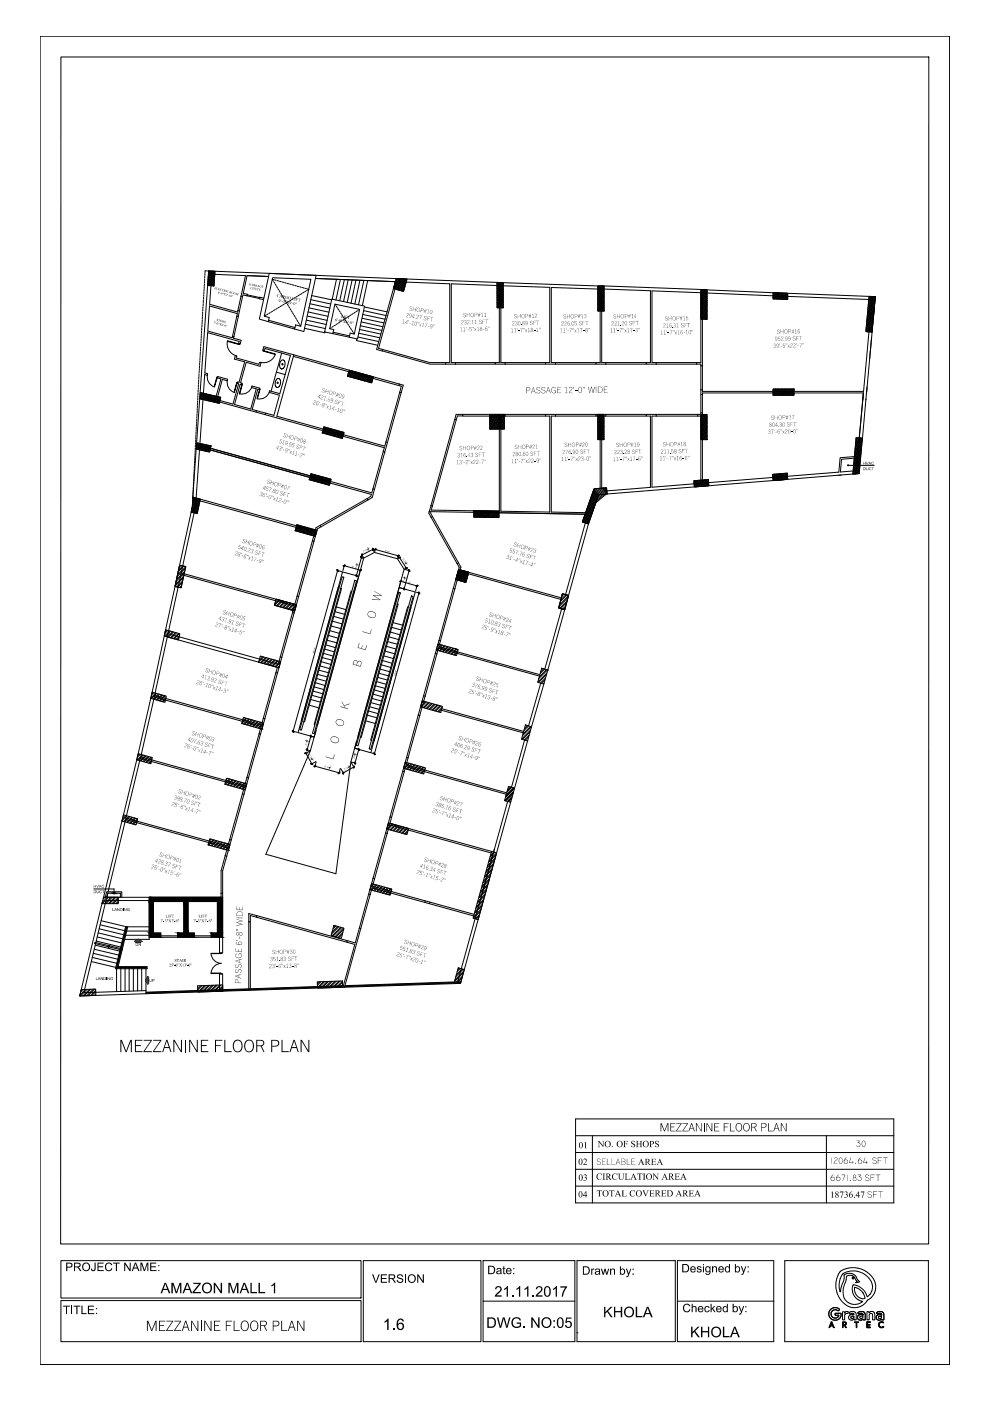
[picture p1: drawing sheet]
<svg xmlns="http://www.w3.org/2000/svg" width="297mm" height="420mm" viewBox="0 0 297 420" stroke-linecap="round" stroke-linejoin="round" font-family="sans-serif">
<!-- layer: WALLS -->
<g fill="none" stroke="#000" stroke-width=".3">
<path d="M79.1 89.4l-1.3-.3-.1 .5 1.3 .3M80.5 82.9l-6.4-.2-1.2 5.3 1.2 .3v.4l-1.3-.2-.1 .4-.5-.1 1.4-6.1-10.1-.5-.7 9.1 8.4 2.3 .1-.5 .5 .1-.4 1.7-.4-.1 .1-.7-8.3-2.3-.5 7.5 7.3 2 .1-.4 .4 .1-.1 .4 2.3 .7-.3 1-.5-.1 .2-.6-9.5-2.6-.8 12 .8 .3-.1 .5-.7-.3-.5 6.4 3.6 1 1.7-6-1-.3 .1-.5 2.9 .8-.1 .5-1.5-.4-1.6 6.1 4.8 1.3 1.7-6.1-.4-.1 .1-.4 .4 .1 1.7-6.2-3.1-.8 .3-1.1 .5 .2-.2 .5 6.8 1.9 .2-.5h.4l-.3 1.1-4.1-1.1-1.7 6.1 .4 .1-.1 .5-.4-.1-1.7 6 4.9 1.4 1.6-6.1-1.4-.4 .1-.4 2.3 .6-.1 .4-.4-.1-1.7 6.1 6.5 1.8 1.6-6.1-3-.8 .1-.5 3.1 .9 3.2-11.5-7.7-2.1-.1 .6-.5-.1M118.5 84.5l-5.6 20.3 1.7 .5 .1-.5-1.2-.3 5.5-20M118.5 84.5l-24-1 40.3 1.6v23.6h-1.2v.5h2.9v-.5h-1.2v-23.6l14.4 .6v23h-1.3v.5h3v-.5h-1.3v-23l14.7 .5v22.5h-1.3v.5h3v-.5h-1.3v-22.5l14.7 .5v22h-1.3v.5h3v-.5h-1.2v-22h.6l14 .5v21.5h-1.3v.5h3v-.5h-1.3v-21.5l14.7 .6v20.9h-1.3v.5h1.3v.5h.4v-21.9M210.5 87.8l50.8 2.1-2.5 27.5h-48.3v-.5h-.4v1.4h.4v-.5h48.3M78.8 105h.1M78.8 105l.3-1 9 2.4-5.1 18.4 32.3 9 .4-1.2 .4 .1-.8 2.9-.4-.1 .3-1.2-54.3-15.1-2.3 32.8M119.7 115.2l1.2 .3-.7 2.3-.4-.2 .5-1.8-.7-.2zM258.8 117.8l-.2 2.1M258.8 117.8l-2.2 23.4-4.7 .3 .3-3.8 3.8-.3M259.6 119.7l-.1 .3M259.8 117.6l2.6-28.6-199.9-7.7-4.7 68.3"/>
<path d="M259.9 116l-1.4 16M59.8 134.1l51.5 14.2-.2 .6-1 .6 .2 .4 1.3-.7 .6-2.4-.4-.2-.4 1.2-51.5-14.3 39.2 10.9M136.7 124.3h2v.4h-1.6l-.3 1.2-.5-.1zM256.1 136.9l-4.3 .4-.4 4.3-40.9 3.3v-21.1h-.4v.5h-1v.5h1v20.1l-14.7 1.2v-21.3h1.3v-.5h-3v.5h1.3v21.4l-13.1 1M57.8 149.6l-.1 2.2-.4 1.8a2852 2852 0 0 1-20.3 90.8l-6 24.7h35.3v-1.2h.4v1.2M58.6 151l-.4 2.8a2895.1 2895.1 0 0 1-26.3 115.6M58.7 149.3l35.8 9.9 .2-.9 1.3-.7 .2 .4-1.1 .6-1 3.7-.4-.1 .6-2.5-36.5-10.1M128.7 153.4h.1M175.4 156.8l-5.9 21.5M175.5 153.7l-10.3-.1v-28.8h1.3v-.5h-3v.5h1.3v28.8l-14.7-.3v-28.5h1.3v-.5h-3v.5h1.3v28.5l-20.4-.3 .3-1.2-.4-.1-.7 2.2 .7 1.2 .4-.2-.6-1.1 .1-.4 46.3 .8M176.4 157.1l-6 21.5M180.4 146.4v-21.6h1.2v-.5h-3v.5h1.3v21.7"/>
<path d="M235.1 143.8l-3.5 .3M251.3 142.5h.1M251.8 142.5h.1M257.5 142l-75.5 6.2M54.3 171.8l34.1 9.5 .6-2.5 .5 .1-1.3 4.9-.5-.1 .5-2-34-9.4M137.3 171.2l-1.4 5.3 .4 .1 1.5-5.2 30.4 8.4M137.9 170.9l.2-.8-.7-1.3-.4 .2 .6 1.1-.1 .7 30.8 8.5M50.3 190.1l33.1 9.1 .6-2.2 .5 .1-1.3 4.8-.5-.2 .5-1.6-33.1-9.1M136.4 194.5h.1M168.3 182.6l-5 18.1M169.3 182.8l-5.1 18.1M46.4 208.6l32 8.8 .5-2 .5 .1-1.3 4.7-.4-.1 .5-2.2-32-8.9"/>
<path d="M126.8 211l.6-2.2-.4-.2-1.6 5.8 .4 .2 .9-3.2M132.3 213l24.6 6.8M132.4 212.5l24.6 6.9M161.7 202.3l-30.2-8.3 .5-1.8-.4-.1-1.1 3.8 .5 .2 .4-1.7 30.2 8.3M162.1 204.9l-3.7 12.8M163 205.2l-3.7 12.8M42.2 227l31.1 8.6 .7-2.4 .5 .1-1.4 4.9-.4-.1 .5-2.1-31.1-8.6M151.9 237.8l-30.2-8.4 .6-2.1-.5-.1-1.1 4.1 .5 .1 .4-1.5 30.1 8.3M157.2 221.9l-3.9 14.2M158.1 222.2l-3.9 14.2M37.7 245.3l30.6 8.5 .5-2 .5 .1-1.3 4.9-.5-.1 .7-2.5-30.6-8.4M147.3 255.3l-30.4-8.4 .5-1.8-.5-.1-1.3 4.8 .4 .1 .8-2.5 30.4 8.4"/>
<path d="M152.2 240.4l-15.2 54.5M153 240.6l-15 54.3M30.8 270.1l-6.9 28.6 19.9-.7-.1-.9-18.6 .6 6.7-27.6h12.9M74.6 274l2.4 .6-.2 .5-1.8-.5v1.9h-.4zM107.7 278.3l.4 .2-4.8 17.6h-.5l3.6-12.9-2.5-.6 .2-.5 2.4 .7zM142.1 274.2l-30.5-8.4 .7-2.3-.5-.1-1.3 4.7 .5 .2 .5-2 31.1 8.6"/>
</g>
<!-- layer: WINDOW FINAL -->
<g fill="none" stroke="#000" stroke-width=".3">
<path d="M71 94.8l-1.3 6.1M71.4 94.9l-1.3 6.1M72.2 88.8l-.9 4.3M72.7 88.9l-.9 4.3M74.1 88.7l3.6 .8M74.1 88.4l3.7 .8M80.4 96.5l7.9 2.2M80.5 96l7.9 2.2M99.9 99.6l4.9 1.1M87.9 106.9l31.7 8.7M88.1 106.4l31.6 8.8M99.8 100.1l4.9 1"/>
<path d="M114.7 105.3l14.1 3.9h4.8M114.7 104.8l14.1 3.9h4.8M119.8 117.6l-4.1 15M120.2 117.8l-4.1 14.9M136.5 109.2h11.9M136.5 108.7h11.9M151.4 109.2h12.1M151.4 108.7h12.1M166.5 109.2h12.1M166.5 108.7h12.1M181.6 109.2h12.1M181.6 108.7h12.1"/>
<path d="M196.7 109.2h12.1M196.7 108.7h12.1M210.1 109.7v7.2M210.1 118.3v5.5M210.5 109.7v7.2M210.5 118.3v5.5M114.9 135.5l-3.1 11.1M115.3 135.6l-3.1 11.2M136.3 125.8l-7.1 25.9M136.8 125.9l-7.2 25.9M138.7 124.3h9.7M138.7 124.8h9.7"/>
<path d="M151.4 124.3h12.1M151.4 124.8h12.1M166.5 124.3h12.1M166.5 124.8h12.1M181.6 124.3h12.1M181.6 124.8h12.1M196.7 124.3h12.4M196.7 124.8h12.4M110.1 149.5l-14.1 8.1M110.3 149.9l-14.1 8.1M129.2 155.1l7.8 13.9M129.6 154.9l7.8 13.9"/>
<path d="M93.7 162.2l-4.7 16.6M94.1 162.3l-4.6 16.6M135.9 176.5l-4.3 15.6M136.3 176.6l-4.3 15.6M87.9 182.8l-3.9 14.2M88.2 183.8l-3.7 13.3M130.5 195.9l-3.5 12.7M131 196.1l-3.6 12.7M82.7 201.7l-3.8 13.7M83.2 201.9l-3.8 13.6M125.4 214.4l-3.6 12.8M125.8 214.6l-3.5 12.7"/>
<path d="M72.7 238.1l-3.9 13.7M73.1 238.2l-3.8 13.7M77.7 220.1l-3.7 13.1M78.1 220.2l-3.6 13.1M120.7 231.3l-3.8 13.7M121.2 231.4l-3.8 13.7M67.5 256.7l-1.2 4.4v6.8M68 256.8l-1.3 4.4v6.7M115.6 249.8l-3.8 13.6M116 249.9l-3.7 13.6M74.6 276.5v20M75 276.5v20"/>
<path d="M76.8 275.1l27.1 7.5M77 274.6l27.1 7.5M110.5 268.1l-2.8 10.2M111 268.3l-2.9 10.2M127.4 270.2l-.1 .4M128.9 270.5l-.2 .5M48.2 281.1h5M48.2 280.7h5M58.3 281.1h5M58.3 280.7h5M65.8 281.1v4.7h.9v-4.7M66.7 297.3v-5.2h-.9v5.2"/>
<path d="M102.8 296.1l-59 1.9M102.8 295.9l-59 2M102.9 295.8l-59.1 1.9M102.9 295.6l-59.2 1.9M138 294.9l-34.7 1.2M138.1 294.8l-34.8 1.1M138.1 294.6l-34.8 1.1M138.1 294.4l-34.7 1.2"/>
</g>
<!-- layer: SEAL -->
<g fill="none" stroke="#000" stroke-width=".3">
<path d="M12 10.9h272.6v398.3h-272.6zM248.8 392.8l1.2-.6h.7l.9 .4-.3 .5-.7-.3-1.1 .3-.4 .5v.7l.5 .7 .9 .3 .8-.4 .1-.4-1-.1v-.5h1.6l.1 .7-.3 .7-1.2 .6h-.8l-.9-.5-.5-1 .1-1zM249.1 396.5l.3-.1 .6 1.8-.6-.5h-.6l-.1 .4-.2 .1zM249.2 396.6l.3 .9h-.6zM251.8 381.3l2.2-.9 2.5-.2 2 .5 1.6 .9 1.4 1.4 .9 2.1v1.9l-.8 1.6-.7 .8-1 .5-1.1 1.4-1.5 .7-2 .1-1.9-.9-1.8-1.9-.7-1.5-.3-1.3-.1-1.2 .3-1.9zM252.5 393.4h.2a.26 .26 0 0 1 .4 0 .26 .26 0 0 1 0 .3l.8-.4a.3 .3 0 0 1 .3 .3 .3 .3 0 0 1-.3 .3l-.6 .3-.1 1.3a.33 .33 0 0 1-.4 .3 .33 .33 0 0 1-.3-.4zM252.5 396.4h.8l.3 .2 .1 .4-.4 .6 .5 .5-.3 .1-.2-.3a.34 .34 0 0 0-.2-.4 .34 .34 0 0 0-.4 0v.6l-.1 .1zM252.6 382l2.3-.8 2.5 .2 1.2 .4 1.1 .8 1.2 1.3 .4 .9 .2 .9-.2 1.5-.5 .9-.8 .8-.7-1.4-.7-.9-1.7-1-1.2-.3-.2 1.6 .4 1.5 1.2 1.3 1.4 .6-1.1 .7-1.9 .1-1.4-.5-.9-1-.5-1.5 .1-1.9 .7-2 .3-1.5 .7-.2 1 .1 .6 .4 .7 1.2a.25 .25 0 0 1 .1 .3 .25 .25 0 0 1-.4 .1h.8a.26 .26 0 0 0 .3-.2 .26 .26 0 0 0-.3-.3l-.7-1.3-1-.8-1.4-.1-1.2 .4v1.4l-1.2 3.7-.3-1.4 .1-1.3 .4-1.6zM254.4 393.7l.8-.4 1.1 .2 .3 .6v1.7h-.6v-.3l-.4 .4h-.5l-.5-.2-.2-.4 .1-.7 .5-.3h1v-.1l-.5-.4-.7 .3zM255 394.9l.6-.2 .4 .3-.7 .4-.3-.2zM256.1 396.4h1.3l-.5 .2-.1 1.6h-.2v-1.5l-.4-.1zM256.1 386.1l1.7 .7 .8 .8 .5 1a.58 .58 0 0 1 0 .8 .58 .58 0 0 1-.8 .1l-.8-.3-.9-.9-.4-1.1z"/>
<path d="M257.1 393.7l.7-.4 1.2 .2 .3 .7v1.6h-.6l-.1-.2-.9 .3-.6-.4v-.9l1-.4a.28 .28 0 0 0 .3 .2 .28 .28 0 0 0 .2-.4l-.6-.2-.5 .3zM257.1 393.7l.8-.4 1.1 .2 .3 .7v1.6h-.6l-.1-.2-.9 .3-.3-.1-.4-.5 .1-.7 .6-.3 1 .1v-.2l-.5-.4-.7 .3zM257.7 394.9l.6-.2a.33 .33 0 0 1 .4 .4 .33 .33 0 0 1-.5 .3l-.4-.1zM258.7 394.3h.1M259.8 396.5l1.1-.1-.9 .3 .1 .5h.7l-.1 .2h-.6v.5l.7 .1 .1 .2-1.1-.1zM259.9 393.4l.4-.1 .2 .4 .5-.4 .8 .1 .4 .6v1.3a.36 .36 0 0 1 0 .5 .36 .36 0 0 1-.4 0l-.3-.1v-1.5l-.2-.3h-.5l-.2 .3-.1 1.6h-.6zM262.7 393.7l.7-.4 1.2 .2 .3 .7v1.6h-.6l-.1-.2-.9 .3-.6-.4v-.9l1-.4a.28 .28 0 0 0 .3 .2 .28 .28 0 0 0 .2-.4l-.6-.2-.5 .3zM262.7 393.7l.7-.4 1.2 .2 .3 .7v1.6h-.6l-.1-.2-.5 .3-.8-.1-.3-.5 .1-.7 .5-.3 1.1 .1v-.2l-.5-.4-.7 .3zM263.3 394.9l.5-.2 .4 .1 .1 .2-.8 .4zM263.5 396.7l.6-.3 .7 .1v.3l-.4-.2-.6 .1-.3 .8 .5 .5 .7-.2 .2 .2-.4 .2-.8-.1-.4-.6zM264.3 394.3h.1"/>
<circle cx="253.1" cy="396.9" r=".33"/>
<circle cx="255.7" cy="383.2" r=".29"/>
</g>
<!-- layer: Border_IT -->
<path d="M18.3 17.1h260.1v356h-260.2z" fill="none" stroke="#000" stroke-width=".3"/>
<!-- layer: text -->
<g fill="#000">
<path d="M258.8 138.5l.1 .3h.4l.1-.3v.8l-.1-.4h-.4l-.1 .4zM259.5 138.5l.4 .7 .4-.7-.3 .8zM261.2 138.6l.3-.1 .4 .2-.5-.1-.1 .2 .2 .5 .4-.2-.1 .2h-.5zM259.6 140.2l.3 .7 .3-.1 .1-.6-.1 .8-.5-.1zM260.5 140.3l.6-.1v.2l-.5-.1v.4l.6 .1-.6 .2zM261.3 140.2h.6h-.3v.8l-.1-.8zM28.1 265.4l.1 .3h.5l.1-.3v.8l-.1-.4h-.5l-.1 .4zM28.9 265.4l.3 .7 .4-.7-.3 .8zM29 267l.1 .7 .2 .1 .3-.8-.1 .8h-.5zM29.9 267.1l.6 .1-.6 .1 .2 .5 .4-.2-.1 .2-.5-.1zM30.6 267h.7l-.3 .1v.8l-.1-.8zM30.5 265.5l.6-.1 .1 .2-.5-.1-.1 .3 .1 .3h.3l.1-.2 .1 .2-.5 .1z"/>
<path d="M198 336.8h.3l.9 2.3 .8-2.3h.3v2.5h-.2v-2.3l-.8 2.3h-.2l-.9-2.3v2.3h-.2zM200.9 336.8h1.5v.2h-1.3v.9h1v.2h-1v1h1.4v.2h-1.6zM202.7 336.8h1.6l-1.5 2.3h1.5v.2h-1.7l1.5-2.3h-1.4zM204.6 336.8h1.6l-1.5 2.3h1.5v.2h-1.7l1.5-2.3h-1.4zM208.6 336.8h.2l1.4 2.3v-2.3h.1v2.5h-.2l-1.3-2.3v2.3h-.2zM211.8 336.8h.2l1.3 2.3v-2.3h.2v2.5h-.3l-1.3-2.3v2.3h-.1zM214.1 336.8h1.5v.2h-1.3v.9h1v.2h-1v1h1.3v.2h-1.5zM216.9 336.8h1.5v.2h-1.3v.9h1v.2h-1v1.2h-.2zM218.8 336.8h.2v2.3h1.2v.2h-1.4zM230.2 336.8h.2v2.3h1.3v.2h-1.5zM234 336.8h.3l1.3 2.3v-2.3h.2v2.5h-.2l-1.4-2.3v2.3h-.2zM18.9 391.6h2v.3h-.8v2.2h-.3v-2.2h-.9z"/>
<path d="M22.1 391.6h2v.3h-.9v2.2h-.3v-2.2h-.8zM24.4 391.6h.3v2.2h1.3v.3h-1.6zM26.3 391.6h1.9v.3h-1.5v.7h1.4v.3h-1.4v.9h1.6v.3h-2zM28.3 378.7h.4l-.1 2.1-.2 .3-.6 .1-.4-.2-.1-.5 .3-.1 .3 .5 .4-.1zM29.2 378.7h1.8v.3h-1.5v.8h1.4v.3h-1.4v.8h1.6v.3h-1.9zM31.8 379l.9-.4 .8 .4 .1 .4-.3 .1-.2-.5h-.8l-.5 .6v.8l.4 .5h.6l.5-.6 .4 .1-.4 .6-.9 .2-.7-.3-.2-1.4zM33.9 378.7h2v.3h-.8v2.2h-.4v-2.2h-.8zM37.2 378.7h.4l1.3 1.9v-1.9h.3v2.5h-.4l-1.3-2v2h-.3zM42.1 378.7h.5l.7 2.1 .7-2.1h.5v2.5h-.3v-2.1l-.8 2.1h-.3l-.7-2.2v2.2h-.3zM45 378.7h1.8v.3h-1.4v.8h1.4v.3h-1.4v.8h1.5v.3h-1.9zM44 396.1h.4l1.1 2.8 1.1-2.8h.3v3h-.2v-2.8l-1.1 2.8h-.2l-1.1-2.8v2.8h-.3zM47.7 396.1h1.8v.2h-1.6v1.1h1.3v.2h-1.3v1.3h1.7v.2h-1.9z"/>
<path d="M51.4 384.7h.6l.9 2.7 .9-2.7h.6v3.1h-.4v-2.6l-.9 2.6h-.4l-.9-2.6v2.6h-.4zM49.9 396.1h2l-1.8 2.8h1.8v.2h-2.1l1.8-2.8h-1.7zM52.3 396.1h2l-1.8 2.8h1.8v.2h-2.1l1.8-2.8h-1.7zM57.9 384.7h2.3v.3l-2 2.5h2v.3h-2.5v-.3l2-2.5h-1.8zM57.3 396.1h.3l1.7 2.8-.1-2.8h.3v3h-.3l-1.7-2.8v2.8h-.2zM61.2 396.1h.3l1.7 2.8-.1-2.8h.3v3h-.3l-1.7-2.8 .1 2.8h-.3zM64.1 384.7h.4l1.6 2.5v-2.5h.5v3.1h-.5l-1.6-2.5v2.5h-.4zM64.1 396.1h1.9v.2h-1.6v1.1h1.2v.2h-1.2v1.3h1.7v.2h-2zM68.5 384.7h.6l.9 2.7 .9-2.7h.6v3.1h-.5v-2.6l-.8 2.6h-.4l-1-2.6v2.6h-.3zM67.7 396.1h1.9v.2h-1.7v1.1h1.2v.2h-1.2v1.5h-.2zM70 396.1h.3v2.8h1.6v.2h-1.9zM75.1 384.7h.4v2.8h1.5v.3h-1.9z"/>
<path d="M77.5 384.7h.4v2.8h1.6v.3h-2zM81.4 385.4l1.1-.7v3.1h-.4v-2.4l-.8 .5zM84.3 396.1h.3v2.8h1.5v.2h-1.8zM89.1 396.1h.3l1.7 2.8-.1-2.8h.2v3h-.3l-1.6-2.8v2.8h-.2zM111.5 382.2h.4l.8 2.2 .8-2.2h.3l-1 2.5h-.3zM114.1 382.2h1.9v.3h-1.5v.8h1.3v.3h-1.3v.8h1.5v.3h-1.9zM115.2 396.3l1.3-.9v3.5h-.5v-2.7l-.8 .5zM117.8 398.4h.5v.5h-.5zM119.1 382.4l.9-.3 .7 .3 .1 .5h-.3l-.5-.5-.7 .3 .2 .4 1.3 .5 .1 .6-.2 .3-1 .3-.6-.4-.2-.5h.3l.1 .3 .5 .3 .5-.1 .3-.3-.1-.4-1.4-.5zM125.1 382.2h.3l1.3 2v-2h.4v2.5h-.4l-1.3-2v2h-.3zM148.9 395.1h.5l.6 2.7 .7-2.7h.5l.7 2.7 .7-2.7h.4l-.9 3.1h-.4l-.7-2.7-.8 2.7h-.4zM148.6 386.1l.8-.4 .9 .4v.9l-1.4 1.5h1.5v.4h-2.1l.3-.7 1.4-1.5-.4-.7-.6 .1-.2 .6-.4-.1z"/>
<path d="M150.8 379.8l.3-.2v.7h.4v.2h-.4v1.2l.4 .1v.3l-.7-.2v-1.4h-.2zM151.1 386.5l1.1-.8v3.2h-.3v-2.5l-.8 .5zM153.5 388.4h.4v.5h-.4zM153.7 395.5l1.2-.5 1 .4 .2 .6-.3 .1-.5-.7-1.1 .1-.4 .5-.1 1 .4 .7 1.1 .2 .6-.3v-.6h-.9v-.4h1.3v1.2l-1 .5-.8-.1-.7-.4-.4-1.1zM154.8 386.5l1.1-.8v3.2h-.4v-2.5l-.7 .5zM156.9 397.8h.4v.4h-.4zM157.2 386.5l1.2-.8v3.2h-.4v-2.5l-.8 .5zM159.2 395.1h.5l1.6 2.4v-2.4h.4v3.1h-.4l-1.6-2.4v2.4h-.5zM159.6 388.4h.4v.5h-.4zM160.8 386l.9-.3 .8 .4v.9l-1.4 1.5h1.5v.4h-2.1l.2-.5 1.5-1.7v-.4l-.4-.3-.5 .1-.3 .6-.4-.1zM165.7 386.5l1.2-.8v3.2h-.3v-2.5l-.8 .5zM168 385.8h2l-1 1.9-.2 1.2h-.4l.1-.9 1-1.8h-1.5z"/>
<path d="M169.7 395.1h1.6v.4h-1.3l-.1 .8 .9-.1 .6 .7-.1 .8-.7 .6-.7-.1-.6-.7 .4-.1 .3 .5 .5 .1 .5-.5v-.6l-.3-.3-.5-.1-.4 .3-.4-.1zM177.2 380.5h.3v.2l.2-.3 .5 .1-.1 .3-.3-.1-.2 .2-.1 1.4h-.3zM180.1 380.5h.3l.4 1.4 .4-1.4h.3l.4 1.4 .4-1.4h.3l-.6 1.8h-.3l-.3-1.4-.4 1.4h-.3zM181.1 391.9h.4v1.6l1.5-1.6h.6l-1.3 1.3 1.4 1.8h-.6l-1.1-1.6-.5 .5v1.1h-.4zM182.9 380.5h.2v.2l.4-.3 .8 .3v1.6h-.3v-1.4l-.2-.2-.6 .2v1.4h-.3zM184 391.9h.4v1.3h1.7v-1.3h.4v3.1h-.4v-1.4h-1.7v1.4h-.4zM187.6 380.5h.3l.5 1.4 .5-1.4h.3l-.7 2.1-.4 .4h-.4v-.3l.4-.1 .2-.3zM190.6 391.9h.4v2.8h1.5v.3h-1.9zM204.9 391.4l.6-.4h.6l.7 .4 .1 .3-.3 .1-.3-.4-.7-.1-.5 .6v.7l.4 .6h.7l.4-.6 .3 .1-.4 .7-.9 .2-.6-.4-.3-.8zM207.3 391h.3v.9l.4-.2 .7 .2 .1 1.6h-.3l-.2-1.5-.6 .2-.1 1.3h-.3zM209 379.9l.9-.1 .3 .4-.7-.2a.31 .31 0 0 0-.3 .4 .31 .31 0 0 0 .5 .1l.5 .2v.7l-.3 .2-.8-.1-.3-.4 .3-.1 .3 .4h.4l.2-.3-1.1-.6zM211.3 392l.5-.3 .7 .2 .2 .3-.3 .1-.2-.3-.3-.1-.5 .5 .1 .6 .3 .3h.4l.2-.5 .3 .1-.3 .5-.7 .2-.4-.3-.2-.4z"/>
<path d="M213 391h.3v1.5l.7-.8h.4l-.7 .7 .8 1.1h-.4l-.6-.9-.2 .2v.7h-.3zM213.4 379.8h.3v.2l.5-.3 .6 .2 .1 1.7h-.3v-1.3l-.2-.3-.6 .2v1.4h-.4zM221.4 391.7h.3l.5 1.5 .6-1.5h.3l-.8 2.1-.5 .5-.3-.1v-.3h.4l.2-.4zM222.1 379.8h.3l.5 1.4 .5-1.4h.3l-.8 2.1-.4 .4h-.3v-.3h.4l.1-.4zM207.2 397.9h.4v1.5l1.5-1.5h.6l-1.3 1.2 1.4 2h-.6l-1.1-1.7-.5 .6v1.1h-.4zM210.1 397.9h.4v1.3h1.7v-1.3h.4v3.2h-.4v-1.5h-1.7v1.5h-.4zM216.7 397.9h.4v2.8h1.6v.4h-2z"/>
<path d="M260.6 138.5l.5 .8-.2-.2-.6 .2zM260.7 138.6l-.2 .4h.3z"/>
<path d="M258.8 140.2h.6l-.1 .8h-.5zM258.9 140.2v.7h.4v-.5z"/>
<path d="M28.1 267l.7 .2-.2 .6-.5 .1zM28.2 267.1v.6h.4l.1-.5z"/>
<path d="M30 265.4l.4 .8-.2-.3-.6 .3zM30 265.5l-.1 .3h.3z"/>
<path d="M207.2 336.8h.2l.9 2.5h-.3l-.3-.9h-.8l-.3 .9h-.3zM207.3 337l-.4 1.3h.8z"/>
<path d="M220.7 337.2l.5-.4h.6l.4 .4 .2 1.2-.4 .8-.8 .1-.6-.6-.1-1zM221 337.1l-.3 .6v.9l.4 .5h.6l.5-.5v-1l-.4-.6z"/>
<path d="M222.9 337.2l.6-.4 1 .3 .2 1.2-.4 .9-.8 .1-.6-.4-.1-.5zM223.3 337.1l-.3 .6v.9l.4 .5h.6l.5-.6v-.9l-.5-.6z"/>
<path d="M225.2 336.8l1.5 .2 .1 .7-.6 .4 .6 1.2h-.2l-.5-1.2h-.7v1.2h-.2zM225.4 337v.9l1.1-.1-.1-.7z"/>
<path d="M228.2 336.8l1.2 .1 .4 .4-.3 .8-1.1 .1v1.1h-.2zM228.4 337v1l1.1-.2-.1-.7z"/>
<path d="M232.6 336.8h.2l.9 2.5h-.2l-.3-.9h-.9l-.3 .9h-.2zM232.7 337l-.4 1.3h.8z"/>
<path d="M24.9 379l.8-.4 1 .4 .3 1.1-.4 .9-1 .2-.7-.3-.3-.7zM25.3 379.1l-.4 .6 .2 .9 .5 .3 .7-.1 .4-.7-.2-.9-.5-.3z"/>
<path d="M47.4 379.4h.4v.3h-.4zM47.4 380.9h.4v.3h-.4z"/>
<path d="M210.7 379.1h.3v.3h-.3zM210.7 379.8h.3v1.8h-.3z"/>
<path d="M19.8 378.7h1.4l.5 .5-.3 .9-1.2 .1v1h-.4zM20.2 379v.9l1.2-.2-.2-.7z"/>
<path d="M22.2 378.7h1.2l.7 .2v.8l-.6 .4 .9 1.1h-.4l-.7-1-.3-.1h-.5v1.1h-.3zM22.5 379v.8h1.1l.2-.3-.2-.5z"/>
<path d="M28.8 392.3h.3v.3h-.3zM28.8 393.7h.3v.4h-.3z"/>
<path d="M40.4 378.7h.4l1 2.5h-.3l-.3-.8h-1.1l-.3 .8h-.3zM40.6 379l-.4 1.1h.8z"/>
<path d="M49.3 384.7h.5l1.3 3.1h-.5l-.4-.9h-1.3l-.3 .9h-.5zM49.5 385l-.5 1.5h1.1z"/>
<path d="M55.9 384.7h.5l1.2 3.1h-.4l-.4-.9h-1.3l-.4 .9h-.4zM56.1 385l-.5 1.5h1.1z"/>
<path d="M55.5 396.1h.3l1 3h-.2l-.4-1h-1.1l-.3 1h-.3zM55.6 396.3l-.5 1.6h1z"/>
<path d="M60.9 385.1l1-.5 1.2 .4 .4 .8 .1 .7-.6 1-1.2 .4-.9-.5-.3-.7v-.8zM61.4 385.2l-.4 .8 .1 1.1 .6 .4 .9-.1 .5-.7-.2-1.3-.6-.4z"/>
<path d="M73 384.7h.5l1.2 3.1h-.4l-.4-.9h-1.3l-.4 .9h-.4zM73.2 385l-.5 1.5h1.1z"/>
<path d="M72.4 396.5l.5-.4 .6-.1 .8 .5 .3 1.5-.7 1.1-.8 .1-.8-.7-.1-1.3zM72.7 396.5l-.3 .7 .1 1.1 .3 .5 .9 .1 .6-.9-.1-1.2-.6-.5z"/>
<path d="M75.3 396.5l.4-.4 .6-.1 .9 .6 .2 1.5-.6 1-.9 .1-.7-.6-.2-1.4zM75.6 396.5l-.4 .8 .1 1 .4 .6h.8l.6-.9-.1-1.2-.6-.5z"/>
<path d="M78 396.1h1.4l.5 .3 .1 .7-.7 .5 .8 1.5h-.3l-.7-1.4h-.9v1.4h-.2zM78.2 396.3v1.2h1l.5-.3 .1-.4-.3-.4z"/>
<path d="M81.8 396.1h1.4l.5 .7v.5l-.4 .4-1.3 .1v1.3h-.2zM82 396.3v1.2h1l.4-.2 .1-.5-.2-.4z"/>
<path d="M87.3 396.1h.3l1 3h-.2l-.4-1h-1.1l-.4 1h-.2zM87.4 396.3l-.5 1.6h1.1z"/>
<path d="M116.5 382.2h1.5l.4 .3v.8l-.6 .3 .9 1.1h-.4l-.5-.8-.5-.3h-.5v1.1h-.3zM116.8 382.5v.8h1.1l.2-.3-.3-.5z"/>
<path d="M119.2 395.8l.4-.3 .7-.1 .7 .6v.3h-.4l-.2-.5h-.6l-.3 .3-.2 .8v.2l.4-.4 .6-.1 .6 .4 .2 1.1-.5 .7-1 .1-.6-.7-.1-1.6zM119.4 397.8a.72 .72 0 0 0 1.4 0 .72 .72 0 0 0-1.4 0z"/>
<path d="M122.5 382.6l1.1-.5 .8 .5 .2 1.1-.3 .8-1.1 .3-.7-.4-.3-.7zM122.8 382.6l-.2 .6 .1 .9 .5 .4 .7-.2 .4-.7-.2-.8-.5-.4z"/>
<path d="M146.1 395.1h1.5l.8 .4 .2 1.6-.5 .9-2 .2zM146.5 395.5v2.3l1.3-.1 .4-.7-.1-1.2-.5-.3z"/>
<path d="M146.3 379.6h1.2l.6 .3 .3 1-.4 1.1-1.7 .1zM146.7 379.9v1.9l1.1-.1 .3-.5-.2-1-.4-.3z"/>
<path d="M148.9 380.5l.4-.2 1 .2 .1 1.6h-.3l-.1-.2-.7 .3-.5-.3 .1-.7 1.1-.3-.2-.4-1 .3zM149.2 381.4l-.1 .3 .2 .2 .7-.3a.26 .26 0 0 0 0-.4 .26 .26 0 0 0-.4 .1z"/>
<path d="M151.8 380.6l.5-.3 .8 .2 .2 .8h-1.3l.3 .6 1-.3-.2 .4-.6 .2-.7-.4-.1-.4zM152.2 380.6l-.2 .4h1l-.2-.4z"/>
<path d="M153.8 380.3h.3v.3h-.3zM153.8 381.7h.3v.4h-.3z"/>
<path d="M162.6 395.5l1.1-.5 .8 .2 .5 .3 .3 .7v.8l-.5 1-1.3 .3-.8-.5-.4-.9zM163.1 395.6l-.4 1 .2 .9 .7 .4 .7-.1 .6-.8-.2-1.2-.7-.4z"/>
<path d="M163.3 386l.8-.3 .8 .5 .2 1.6-.6 1-.7 .1-.6-.5-.2-1.6zM163.7 386.1l-.3 .8 .1 1.1 .3 .5 .4 .1 .4-.6v-1.3l-.2-.6z"/>
<path d="M165.9 395.9h.4v.5h-.4zM165.9 397.8h.4v.4h-.4z"/>
<path d="M167.2 395.3l.8-.3 .8 .6 .1 1.7-.5 .9h-.9l-.5-.6-.1-1.3zM167.6 395.5l-.3 .6v1.1l.2 .6 .5 .2 .5-.5v-1.4l-.3-.7z"/>
<path d="M174.7 379.8h1.2l.7 .4 .2 1-.5 .9-1.6 .2zM175 380.1v1.9l1.1-.1 .3-.5-.1-1-.3-.3z"/>
<path d="M178.4 380.6l.4-.2 .9 .2 .2 1.7h-.3l-.1-.3-.5 .3-.6-.2-.1-.5 .2-.3 1-.2-.2-.4-1 .3zM178.7 381.5l-.1 .4 .5 .2 .4-.3v-.4z"/>
<path d="M185.8 379.8h.3v.8l.7-.2 .5 .5v.8l-.5 .6-.7-.3v.3h-.3zM186.3 380.7l-.2 .5v.5l.5 .4 .4-.3v-.7l-.3-.4z"/>
<path d="M187.4 392.4l1-.6 1.2 .4 .4 .9v.8l-.4 .8-.6 .3-.8 .1-.8-.5-.4-.9zM187.9 392.4l-.4 .9 .2 1 .5 .4h.8l.6-.9-.1-1.1-.7-.5z"/>
<path d="M189.6 380.5h.4v.3h-.4zM189.6 381.9h.4v.4h-.4z"/>
<path d="M193.9 391.9h.5l1.2 3.1h-.4l-.4-.9h-1.3l-.4 .9h-.4zM194.1 392.2l-.5 1.6h1.1z"/>
<path d="M204.5 379.1h1.2l.6 .4 .3 1.1-.5 .8-1.6 .2zM204.8 379.4v1.9l1-.1 .4-.6-.1-.9-.5-.3z"/>
<path d="M207.1 380l.7-.3 .6 .3 .1 .8h-1.3l.4 .6 .9-.4-.2 .5-.8 .1-.4-.2-.2-.4zM207.4 380.1l-.2 .4h1.1l-.2-.4z"/>
<path d="M209.3 392l.6-.3 .8 .3 .1 .7h-1.3l.4 .6h.4l.2-.4 .3 .1-.3 .4-.7 .2-.5-.3-.2-.5zM209.6 392l-.1 .5h1l-.3-.5z"/>
<path d="M211.6 380l.6-.3 .5 .3v-.2h.3v2l-.5 .5h-.7l-.3-.3-.1-.3 .6 .4 .7-.4v-.3l-.8 .2-.4-.3-.2-.7zM211.9 380.1l-.2 1 .7 .2 .3-.4v-.5l-.3-.4z"/>
<path d="M213.5 398.4l.9-.6 .7 .1 .7 .4 .4 1.4-.5 1.1-1.3 .3-.9-.5-.3-.8zM214 398.4l-.4 .8 .2 1 .5 .5 .9-.1 .5-.9-.2-1.1-.8-.4z"/>
<path d="M214.8 392l.8-.3 .6 .3 .1 .7h-1.4l.4 .6 .5-.1 .2-.3 .3 .1-.3 .5-.8 .1-.5-.4zM215.1 392.1l-.1 .4h1l-.3-.5z"/>
<path d="M215.4 380.1l.9-.4 .5 .4 .2 .7h-1.4l.4 .6 1-.4-.4 .5-.7 .1-.5-.3-.1-.8zM215.8 380.1l-.2 .4h1l-.2-.4z"/>
<path d="M216.8 391.9l.6-.2 .5 .2v-.9h.3v2.5h-.3v-.2l-.8 .3-.3-.3-.2-1zM217.1 392l-.2 1 .3 .3h.4l.3-.4-.1-.7-.4-.3z"/>
<path d="M217.4 380l.5-.3 .6 .3v-.9h.3v2.5h-.3v-.2l-.7 .2-.4-.2-.2-.5zM217.8 380l-.2 .4v.6l.1 .3 .5 .1 .3-.3v-.7l-.3-.4z"/>
<path d="M219.6 391h.3v.9l.6-.2 .6 .4 .1 .9-.5 .5-.5 .1-.3-.3v.2h-.3zM220.1 392l-.2 1 .6 .3 .4-.4-.1-.7-.3-.3z"/>
<path d="M220.3 379.1h.3v.9l.8-.2 .4 .4v.9l-.5 .5-.7-.2v.2h-.3zM220.7 380.1l-.1 1 .6 .3 .3-.4v-.7l-.4-.3z"/>
<path d="M223.4 391.7h.3v.4h-.3zM223.4 393.2h.3v.3h-.3z"/>
<path d="M224.1 379.8h.3v.3h-.3zM224.1 381.2h.3v.4h-.3z"/>
<path d="M220 397.9h.4l1.4 3.2h-.6l-.3-1h-1.3l-.3 1h-.5zM220.2 398.2l-.5 1.5h1.1z"/>
</g>
<!-- layer: sheet -->
<path d="M18.3 378.1h89.9v11.2h-89.9zM108.9 378.1h35.3v24.3h-35.3zM144.8 378.1h27.5v24.3h-27.5zM172.9 378.1h29.5v24.3h-29.5zM203 378.1h28.9v24.3h-28.9zM235.2 378.1h43.1v24.3h-43.1zM18.3 390h89.9v12.4h-89.9zM144.8 390.2h27.5M172.9 399.7h.1M203 390.2h28.9" fill="none" stroke="#000" stroke-width=".3"/>
<!-- layer: text -->
<path d="M211 336.8v2.5M21.5 391.6v2.5M60.3 396.1v3M121.6 382.2v2.5" fill="none" stroke="#000" stroke-width=".3"/>
<!-- layer: DOOR -->
<g fill="none" stroke="#000" stroke-width=".3">
<path d="M62.2 112.3a3.1 3.1 0 0 0 2 3.7M65 113.2l-.7 2.9zM65.1 113h.1v.3zM68.2 102.3a3.7 3.7 0 0 0 2.6 4.4M68.2 102.2l3.4 1-3.5-.9zM68.2 114a3.1 3.1 0 0 0 2 3.7M70.9 114.9l-.7 2.8zM71 114.6l.2 .1-.1 .2zM71.6 103l.3 .1v.2zM72.5 115l-.1 .3zM72.5 115.3l-.8 2.8zM75.5 116a3.1 3.1 0 0 1-3.6 2.1"/>
<path d="M77.8 116.5h.1l-.1 .3zM77.8 116.8l-.7 2.8zM78.9 105l.3 .2h-.4zM79.1 105.2l3.4 1zM80.8 117.4a3.1 3.1 0 0 1-3.6 2.2M82.5 106.3a3.7 3.7 0 0 1-4.4 2.4M82.9 111.6l2.6 .7M82.9 113.7l.7-.2 .5 .7-.1 1.3-.7 .7-.4-.1-.4-.7v-.9zM84.1 108.3l.8-.4 .5 .7-.1 1.2-.7 .8h-.4l-.4-.6v-1zM84.4 105.9l-3.1 11.4M63.2 285.9l2.9 .1zM63.2 291.8l2.9 .2z"/>
<path d="M63.3 286a3.1 3.1 0 0 0 3 2.9 3.1 3.1 0 0 0-3 2.9M66.1 285.8l.3 .1zM66.1 292l.3-.1v.2z"/>
<circle cx="83.2" cy="114.8" r=".19"/>
<circle cx="84.7" cy="109.3" r=".19"/>
</g>
<!-- layer: COLUMN 2 -->
<g fill="none" stroke="#000" stroke-width=".3">
<path d="M62.5 81.3l1.9 .1-.3 4.4-1.8-.2zM80.7 82l14.1 .6-3.7 16.8-2.8-.7 .3-1.3 1.5 .5 3.1-14.1-11.5-.5-2.5 11.5 1.5 .4-.3 1.3-2.7-.8zM99.5 89.7l9.8 2.1-2.1 9.9-2.5-.6 .3-1.2 1.2 .3 1.6-7.4-7.4-1.6-1.6 7.4 1.2 .2-.2 1.3-2.5-.5zM118.8 83.6l3.2 .1-1 3.7-3.1-.8zM148.9 84.7l1.9 .1v7.5h-1.8zM179.2 85.8h1.9v7.5h-1.9zM210.1 86.8l1.8 .1v8.8h-1.8zM231.7 87.8l4.4 .2v1.8l-4.4-.2zM260.5 88.9l1.9 .1-1 10.6-1.9-.1zM60 117.7l6.2 1.5-.4 1.8-5.9-1.4zM104.7 111l7.2 2-.5 1.8-7.2-2zM231.7 116.7h6.3v1.9h-6.3z"/>
<path d="M58.9 132.8l4.4 .9-.5 1.9-4-.9zM97.1 128l6 1.7-.5 1.8-6-1.7zM146.8 124.3h4.4v4.4h-4.4zM179.2 124.3h1.8v7.6h-1.8zM210.1 124.3h1.8v7.6h-1.8zM256.6 131.3l1.9 .1-1 10.6-1.9 .2zM57.8 149.1l2.2 .6-.9 4.3-1.8-.4 .4-1.8zM89 157.3l6 1.7-.5 1.9-6.1-1.7zM93.2 142.1l6 1.6-.5 1.8-6-1.6zM142 153.2l7.6 .1v1.9l-7.6-.1zM178.1 146.6l3.7-.3 .2 1.9-2.6 .2-3 8.7-1.8-.6zM182 148.2l-.2-1.9-3.7 .3-3.5 9.9 1.8 .6 3-8.7"/>
<path d="M208 144.2l4.3-.4 .2 1.9-4.4 .3zM231.6 142.3l4.3-.4 .2 1.8-4.4 .4zM53.8 169.6l1.9 .3-1.4 6.4-1.8-.4zM82.8 179.7l6 1.7-.5 1.8-6-1.7zM137.5 170.8l3 .8-.9 3.1-3-.9zM168.6 178.1l1.8 .5-1.1 4.2-1.9-.4zM49.6 188.9l4.3 1.2-.4 1.8-4.3-1.2zM78 196.8l6.1 1.6-.5 1.9-6.1-1.7zM131.3 193.1l6 1.7-.5 1.8-6-1.7zM45.6 207.6l4.2 1.2-.3 1.8-4.3-1.1zM73 215.2l6 1.7-.5 1.8-6.1-1.7zM126.5 210.2l6.1 1.7-.5 1.8-6.1-1.7z"/>
<path d="M157.5 217.4l1.8 .6-1.2 4.2-1.8-.5zM162.4 200.4l1.8 .5-1.2 4.3-1.8-.6zM164.2 200.9h.1M41.4 226l4.2 1.2-.4 1.9-4.2-1.2zM67.9 233.4l6.1 1.7-.5 1.8-6.1-1.7zM121.5 228.6l6 1.7-.5 1.8-6-1.7zM152.4 235.9l1.8 .5-1.2 4.2-1.8-.5zM37 244.4l4.2 1.2-.4 1.8-4.3-1.2zM62.9 251.6l6 1.6-.4 1.8-6.1-1.6zM116.4 246.8l6.1 1.7-.5 1.8-6.1-1.7zM147.3 255.3l1.6 .5-5.6 20-1.5-.4zM31 269.1h4.4v1.9h-4.8z"/>
<path d="M44.7 269.1h22v12h-3.4v-1.3h1.9v-9.4h-8.8v9.4h1.9v1.3h-5.1v-1.3h1.9v-9.4h-9.1v9.4h2.2v1.3h-3.5zM100.1 277.5l3 .9-.8 3-3.1-.8zM111.4 265l6 1.6-.5 1.9-6-1.7zM24.4 296.8l4.3-.2v1.9l-4.8 .2zM59.2 295.6l7.5-.2 .1 1.9-7.5 .2zM95.1 294.5l7.6-.3v1.9l-7.5 .2zM137.3 290.3l1.9 .5-1.2 4.1h-1.9z"/>
</g>
<!-- layer: STAIR -->
<g fill="none" stroke="#000" stroke-width=".3">
<path d="M106.3 177.4l2.7-10 3.2-1.7 6.9 1.9 2 3.1-2.7 10M94.7 219.1l-1.7 6.1-13.3 31 21 5.8 4.5-33.5 1.6-6M29.4 279.8l7.7 1.8M29.7 278.5l7.7 1.9M30 277.4l7.6 1.8h7.1M30.3 276.1l7.6 1.8M37.9 277.9l-2.9 12.3h8.7v6.9M37.9 277.9h6.8M27.4 288.4l7.6 1.8M27.7 287.1l7.6 1.9M28 285.9l7.6 1.8M28.3 284.7l7.6 1.8"/>
<path d="M28.5 283.4l7.7 1.9M28.8 282.2l7.7 1.9M29.1 281l7.7 1.9M34.9 290.3v7.1M36.2 290.2v7.1M37.4 280.5h7.3M37.5 290.2v7.1M38.7 290.2v7.1M40 290.2v7M41.2 290.2v7M42.5 290.2v6.9M44.7 281.1v.6h-7.6"/>
</g>
<!-- layer: Metel -->
<g fill="none" stroke="#000" stroke-width=".3">
<path d="M60.4 99.3v.6M60.5 98.3l-.1 .7M60.6 97.5l-.1 .5M60.6 96.7v.5M60.6 95.9v.6M60.7 95.2l-.1 .5M60.7 94.3v.6M60.8 93.6l-.1 .5M60.8 92.8v.5M60.8 92v.5M60.9 91.2v.5M61 89.9l-.1 1.1"/>
<path d="M61 89.1v.5M61.1 88.3v.5M61.1 87.5v.6M61.2 86.8l-.1 .5M61.2 86v.5M61.3 85.2l-.1 .5M61.3 84.4v.5M61.4 83.6l-.1 .5M61.4 82.8v.5M61.4 82v.6M61.9 81.2h-.4l-.1 .6M62.2 81.3h.3"/>
<path d="M59.3 119.4v.5M59.3 118.6v.6M59.4 117.8l-.1 .5M59.4 117v.6M59.5 116.3l-.1 .5M59.5 115.5v.5M59.5 114.7v.5M59.6 113.9l-.1 .6M59.6 112.9v.8M59.7 112.1l-.1 .5M59.7 111.3v.5M59.7 110.5v.6"/>
<path d="M59.8 109.8v.5M59.8 109v.5M59.9 108.2v.5M60 107.4l-.1 .5M60 106.6v.5M60 105.6v.8M60.1 104.8v.6M60.1 104v.5M60.2 103.2v.5M60.3 102.5l-.1 .5M60.3 101.7v.5M60.3 100.9v.5"/>
<path d="M60.4 100.1l-.1 .5M58.3 139.8l-.1 .6M58.3 139.1v.5M58.3 138.2v.6M58.4 137.5l-.1 .5M58.4 136.7v.5M58.5 135.9l-.1 .5M58.5 134.4v.5M58.5 135.1v.6M58.6 133.5v.6M58.6 132.8v.5M58.6 132v.5"/>
<path d="M58.7 131.2v.5M58.7 130.4v.5M58.8 129.6l-.1 .6M58.8 128.8v.6M58.9 128l-.1 .6M58.9 127.3v.5M58.9 126.5v.5M59 125.7l-.1 .5M59 124.9v.5M59.1 124.1l-.1 .6M59.1 122.5v.6M59.1 123.3v.6"/>
<path d="M59.2 121.8v.5M59.2 121v.5M59.2 120.2v.5M57.7 151.6v.3M57.7 150.8v.6M57.8 150.1l-.1 .5M57.8 149.3v.5M57.8 148.5v.5M57.9 147.7l-.1 .5M57.9 146.1v.5M57.9 146.9v.5M58 145.3v.6"/>
<path d="M58 144.6v.5M58.1 143.7v.6M58.1 143v.5M58.1 142.2v.5M58.2 141.4l-.1 .5M58.2 140.6v.5M101.6 176.3l-.2-.1-11.1 40 .3 .1M102.1 176.4l.3 .1-11.1 40-.2-.1M102.5 173l.6 .1-12.7 45.9-.6-.2zM105.5 177.4l-.3-.1-11 40h.2M105.9 177.5h.3l-11.1 40h-.2M106.4 174l.5 .2-12.7 45.8-.5-.1z"/>
<path d="M119.5 177.7l.5 .1-12.7 45.9-.5-.2zM123.3 178.7l.5 .2-12.7 45.8-.5-.1zM118.6 181l-.3-.1-11 40 .2 .1M119.1 181.1l.3 .1-11.1 40-.3-.1M122.4 182h-.2l-11.1 40h.3M122.9 182.2h.3l-11.1 40h-.2M37.6 277.9l-3 12.6h9.5v-.6h-8.7l2.9-12M37.9 277.9l-3 12.4h9v-.2h-8.7l2.9-12.2"/>
</g>
<!-- layer: Stair Step -->
<path d="M40.4 282.4l1-.8 1.1 .8M40.4 282.4l1-.6 1.1 .6M40.4 282.4h2.1M40.7 282.4v.2h1.4v-.2M44.3 293l-.7 1 .7 1M44.3 293l-.6 1 .6 1M44.3 293.3h.2v1.5h-.2M44.3 293v2" fill="none" stroke="#000" stroke-width=".3"/>
<g fill="none" stroke="#404040" stroke-width=".3">
<path d="M40.4 282.4h.1M40.5 282.3v.1M40.6 282.3v.1M40.7 282.2v.2M40.8 282.1v.3M40.9 282.1v.3M41 282.1v.3M41.1 282v.4M41.2 281.9v.5M41.2 281.8v.6M41.4 281.8v.6M41.5 281.8v.6"/>
<path d="M41.6 281.9v.5M41.8 282v.4M41.9 282.1v.3M42 282.1v.3M42.1 282.2v.2M42.2 282.2v.2M42.3 282.3v.1M42.4 282.4h.1M43.7 294h.6M43.8 294.1h.5M43.8 293.9h.5M43.8 294.2h.5"/>
<path d="M43.8 293.8h.5M43.9 294.3h.4M43.9 293.7h.4M44 294.4h.3M44 293.6h.3M44 294.5h.3M44 293.5h.3M44 294.6h.3M44 293.4h.3M44.1 294.6h.2M44.1 294.7h.2M44.1 293.4h.2"/>
<path d="M44.2 293.3h.1M44.2 294.8h.1M44.2 293.2h.1M44.3 294.9h.1M44.3 293.1h.1M44.3 295h.1M44.3 293h.1"/>
</g>
<!-- layer: DIMANSIONS -->
<g fill="#000">
<path d="M33.7 272.4l.1 .7 .5 .1h-.6zM35.2 272.4l.5 .6 .1-.6v.8l-.5-.6-.1 .6zM36.9 272.4l.1 .8zM37.2 272.4l.6 .6 .1-.6v.8l-.6-.6-.1 .6zM38.1 272.5l.6-.1v.3l-.4-.2-.1 .5 .4 .1 .1-.2-.2-.1h.3v.3l-.6 .1-.2-.3zM28.8 293.1v.7l.5 .1h-.5zM30.2 293.1l.5 .6 .2-.6v.8l-.6-.7-.1 .7zM31.9 293.1l.2 .8zM32.2 293.1l.6 .6 .1-.6v.8l-.5-.7-.2 .7zM33.1 293.2l.7-.1v.2l-.6-.1v.5l.4 .1 .2-.2-.3-.1h.3v.3l-.6 .1zM41.5 282.8l.6 .6 .1-.6v.9l-.6-.7-.1 .7zM44.8 293.6l.2 .8 .3-.1 .1-.7-.1 .9-.5-.2z"/>
<path d="M34.6 272.4l.5 .8-.2-.2-.6 .2zM34.7 272.4l-.2 .5h.3z"/>
<path d="M36 272.4l.7 .1-.2 .7h-.5zM36.1 272.5v.6h.4v-.6z"/>
<path d="M29.6 293.1l.5 .8-.2-.2h-.4l-.2 .2zM29.7 293.1l-.1 .5h.3z"/>
<path d="M31 293.1h.7l-.1 .8h-.6zM31.2 293.1v.7h.3l.1-.6z"/>
<path d="M40.7 282.8l.6 .1-.1 .7-.5 .1zM40.8 282.9v.6h.4v-.6z"/>
<path d="M45.6 293.6l.7 .1-.1 .4h-.4v.4zM45.8 293.7v.3h.4l-.1-.3z"/>
</g>
<!-- layer: HAT -->
<path d="M28.3 282.9l4.1 1 .1 .3 .3-.5v.3l3.8 .9M28.4 282.6l4.1 1 .1 .3 .3-.5v.3l3.8 .9" fill="none" stroke="#000" stroke-width=".3"/>
<!-- layer: TEX 001 -->
<g fill="#000">
<path d="M64.2 96.4l.3 .1-.4 .6 .3-.5h-.3zM64.4 86l.4 .2-.3-.1 .2 .4-.3-.1v.2h.4l-.1 .2-.5-.2zM64.6 96.6v.2zM64.7 97h.2zM64.9 86.2l.3 .1-.2 .4 .3 .1-.1 .1-.5-.1zM65 95.7h.4l-.1 .2-.2-.2 .1 .6-.3-.1 .1-.2 .2 .2zM65.5 86.3l.4 .2-.3-.1 .2 .5-.3-.2v.2h.3v.2l-.5-.2zM65.9 87.5l-.1 .3zM66 88l.2 .1zM65.5 95.7l.5 .2-.2-.1-.1 .6-.2-.1 .2-.5-.2 .1zM65.8 96.9l.3 .1v.2l.4-.1-.4 .2 .2 .3h-.2v-.3l-.2 .3-.2-.1 .4-.2zM66 86.7l.6-.1-.1 .2-.1-.2-.3 .2v.3l.3 .1-.4-.1z"/>
<path d="M66.9 97.2v.3zM67 97.6l.2 .1zM66.6 86.6l.5 .2h-.2l-.1 .6-.2-.1 .2-.5h-.2zM67.2 87.9l.2 .1v.2l.3-.2-.3 .3 .2 .3h-.3l.1-.3-.2 .2h-.2l.3-.2zM67.3 96.2l.4 .1h-.2l.1 .4-.2-.2-.1 .3h.4l-.1 .1-.4-.1zM67.7 87h.3l-.1 .6h-.3zM67.9 88.1l.3 .1-.5 .5 .4-.5h-.3zM68.3 88.2l-.1 .3zM68.3 88.6l.3 .1zM68 87.3l.6-.1v.2l-.2-.2-.3 .1v.4h.4h-.4zM68.8 88.4h.1l-.1 .6-.2-.1zM70.8 87.8l.2 .6 .3-.4h.2l-.2 .6-.2-.1 .2-.4-.3 .4-.1-.5-.1 .5-.2-.1z"/>
<path d="M74.6 85.1l.6-.1v.2l-.1-.2-.4 .2 .2 .4 .1-.4 .2 .1-.1 .3-.5-.2zM75.1 86.3l.6-.2v.2l-.2-.2-.3 .2 .1 .4 .3-.1-.4 .1zM75.7 86.2l.4 .4v-.3h.3l-.1 .6h-.3l.1-.3-.5 .2zM76.4 86.3h.2v.6l.2-.1v-.4h.2l-.2 .6-.4-.1zM77.1 86.4l.5 .1v.2l-.2-.2v.6h-.3l.2-.6zM77.6 86.5l.5 .1h-.3l-.1 .3 .3-.1-.3 .3h.4l-.1 .1h-.5zM77.8 85.7l.6-.1v.2l-.2-.2-.3 .2 .2 .4 .1-.4 .2 .1-.1 .3-.4-.1zM78.5 85.6l.5 .1h-.3l-.1 .2h.3l-.3 .3h.3l-.1 .1-.4-.1zM83 88.5l.7-.2v.3l-.1-.3h-.3l-.2 .3 .1 .5 .5-.1-.5 .1zM84.2 89.9v.3zM84.3 90.4l.3 .1zM85.5 89l.3-.2h.5l-.1 .3-.2-.3-.4 .3 .3 .5h.1v-.4h.3l-.1 .4-.6-.1z"/>
<path d="M85.9 90.2l.4 .1v.3l.2-.3 .3 .1-.5 .3 .3 .5-.4-.1v-.4l-.2 .3h-.3l.5-.3zM87.4 90.5v.3zM87.6 91l.3 .2zM87.6 89.1l.4 .1-.3 .7 .5-.1-.1 .2-.7-.1zM88.4 89.3h.3l-.2 .8h-.3zM88.7 89.4h.6v.2l-.3-.2-.1 .3h.3v.2l-.3-.1 .1 .4h-.4zM89.5 89.5l.6 .1v.2l-.3-.2v.8l-.3-.1 .2-.7h-.3zM101.1 95.6v.3zM101.2 96.1l.4 .1zM102.4 94.4l.4 .1-.3 .7h.5l-.1 .2-.7-.2zM102.8 95.9l.4 .1v.3l.1-.3 .3 .1-.4 .3 .3 .5-.3-.1-.1-.3-.2 .3-.2-.1 .4-.3zM103.1 94.6h.4l-.2 .8h-.3l.3-.7z"/>
<path d="M103.6 94.6l.6 .2-.1 .1-.3-.2-.1 .4 .3-.1-.1 .3-.2-.2v.4l-.3-.1zM104.3 96.3l.1 .2zM104.5 96.8h.3zM104.2 94.8l.7 .1v.2l-.3-.2v.8l-.4-.1 .3-.7-.3 .1zM160.9 116.2l.6-.1 .4 .3-.6-.3-.4 .4 .1 .3 .9 .4-.1 .7-.6 .1-.4-.3v-.2l.3 .3 .4 .1 .4-.3-.2-.4-.9-.4zM162.4 116.2l.6-.1 .4 .3-.4-.3-.6 .3 .2 .5 .8 .3-.2 .7-.5 .1-.5-.4 .1-.1 .2 .3 .5 .1 .3-.3-.1-.5-.9-.3zM165.5 116.2l.6-.2 .5 .5-.4-.4-.5 .1-.3 .5 .1 .9 .7 .2 .4-.7-.6-.1h.6v.9v-.4l-.4 .4h-.5l-.3-.3-.2-.7zM167.1 116.1h1.1h-1v.8h.8l-.8 .1v.8l1 .1h-1.1zM169.3 116.3l.5-.3v1.8l.3 .1h-.8l.4-.1v-1.7zM170.7 116.2l.3-.2 .4 .1 .1 .6-.9 1.1 .9 .1h-1l.9-1.3-.1-.5-.5 .1-.2 .3zM171.8 116h.2v.6zM172.4 117.1l.6 .1z"/>
<path d="M176.2 116l.6 1.8 .4-1.8h.1l.5 1.8 .5-1.8-.4 1.8h-.2l-.4-1.7-.6 1.7zM178.6 116l.1 1.8zM181 116l1.1-.1-1 .2v.7h.8l-.8 .1v.8l1 .1h-1.1zM48.2 275.7h.5l-.3 .9 .2-.8-.5 .2zM48.8 275.7v.4zM49 276.2l.3 .1zM49.4 275.8l.3-.1 .1 .2-.1 .6h-.3h.4l-.3-.3 .2-.3zM49.6 274.3h.4l-.2 .1v.7l.5-.2v.3h-.7zM50.4 274.3h.3v.9h-.3zM50.5 275.7h.4v.3l.1-.3h.3l-.3 .4 .4 .4h-.4l-.1-.3-.1 .3h-.3l.4-.3zM50.8 274.3h.6v.2l-.4-.1v.3l.3-.1v.3l-.3-.1 .2 .4h-.4zM51.5 275.7h.4l-.2 .9 .1-.8-.4 .2z"/>
<path d="M52 275.7l.1 .4zM51.5 274.3h.7v.2l-.3-.1 .1 .8h-.3l.1-.8-.3 .1zM52.3 276.2l.2 .1zM58.1 275.7h.5l-.3 .9 .1-.8-.3 .2zM58.6 275.7l.1 .4zM58.9 276.2l.3 .1zM59.3 275.9l.4-.1-.1 .7h-.3l.4-.1-.3-.2 .2-.3zM59.5 274.3h.4l-.2 .8 .5-.2-.1 .3h-.6zM60.3 274.3h.3v.9h-.3zM60.4 275.7h.4v.3l.1-.3h.3l-.4 .4 .4 .4h-.3l-.1-.3-.1 .3h-.3l.4-.3zM60.7 274.3h.6v.2l-.4-.1v.3l.3-.1v.3l-.3-.1 .1 .4h-.3zM61.4 275.7h.4l-.2 .9 .1-.8-.4 .2z"/>
<path d="M61.9 275.7l.1 .4zM61.4 274.3h.7v.2l-.3-.1 .1 .8h-.3l.1-.8-.3 .1zM62.2 276.2l.3 .1zM70.9 275.2l1.8 .2zM70.9 275.7l1.8 .4-1.8 .5 1.8 .7-1.9 .4 1.8-.5-1.8-.6 1.8-.4zM71 271.8v1h.8v-.7l.1 .7h.8l.1-.9v1.1l-1.9-.1zM50.7 289.1h.5l-.4 .7 .4-.1v.1h-.5l.4-.4-.1-.3zM51.5 289h.3l-.3 .2 .3 .4-.4 .2 .3-.1-.3-.4zM52 289v.3zM52.2 289.5l.3 .1zM52.3 287.7l.5-.1v.3l-.1-.3-.3 .1 .5 .4-.1 .3h-.5v-.2l.5 .2zM53 287.6h.7v.2l-.3-.1 .1 .7h-.4l.2-.7-.3 .1z"/>
<path d="M53.7 289h.4l.1 .3v-.3h.3l-.3 .4 .3 .4h-.3l-.1-.3-.1 .3h-.3l.4-.4zM54.7 289.1l.2-.1 .1 .8h-.3zM54.6 287.6h.4v.8h-.4zM55.3 289.1l.3-.1-.1 .8h-.3l.4-.1-.2-.3 .2-.3zM55.9 289v.3zM56.1 289.5l.3 .1zM70.7 284.4v1h.7l.1-.8 .1 .8h.8l.1-1v1.1l-1.9-.1zM70.7 281.9l.6 .1-.6 .1zM70.5 290.9l.4-.3-.4 .5 .3 .6 .4-.2 .5-.9 .5 .1 .2 .7-.5 .5 .4-.8-.2-.3h-.4l-.4 .9-.5 .1-.3-.4zM70.7 289.3h.3l-.4 .3 .2 .6 .5-.1 .4-.9 .6 .1 .1 .8-.5 .3 .4-.8-.4-.4-.3 .2-.3 .8-.5 .1-.3-.4zM70.8 286.1h.3l-.4 .2 .1 .6 1 .3 .5-.2 .1-.5-.2-.3-.5-.1-.1 .5v-.7l.8 .1-.3 .1 .4 .4-.1 .5-.7 .3-.8-.1-.3-.4zM71.9 280.9v.7z"/>
<path d="M36.1 311.9h.4l1.3 3.4 1.3-3.4h.4v3.6h-.3l.1-3.4-1.4 3.4h-.3l-1.3-3.4 .1 3.4h-.3zM40.4 311.9h2.3v.2h-2v1.3h1.5v.3h-1.5v1.5h2v.3h-2.3zM43.1 311.9h2.4l-2.2 3.3h2.2v.3h-2.5l2.2-3.4h-2.1zM45.9 311.9h2.5l-2.2 3.3h2.2v.3h-2.6l2.2-3.4h-2.1zM52 311.9h.3l2 3.3-.1-3.3h.3v3.6h-.3l-2-3.4 .1 3.4h-.3zM56.7 311.9h.4l2 3.3-.1-3.3h.3v3.6h-.4l-2-3.4 .1 3.4h-.3zM60.2 311.9h2.2v.2h-1.9v1.3h1.4v.3h-1.4v1.5h2v.3h-2.3zM64.4 311.9h2.3v.2h-2v1.4h1.5v.2h-1.5v1.8h-.3zM67.2 311.9h.3v3.3h1.9v.3h-2.2zM84.4 311.9h.3v3.3h1.8v.3h-2.1zM90.1 311.9h.4l2 3.3-.1-3.3h.3v3.6h-.4l-1.9-3.4v3.4h-.3zM175 352.4l.2-.2 .6 .2-.2 .6 .3 .3v.4l-.3 .4-.7-.1 .1-.1 .5 .1 .2-.3-.1-.4-.4-.1 .3-.2 .1-.5-.4-.1-.3 .2z"/>
<path d="M175.1 342.7l.6-.2v1.8l.2 .1h-.7l.2-.1v-1.5zM175 347.5h.5l.4 .3-.1 .5-.7 .8 .9-.1-.1 .3h-1.1l.9-1.2-.3-.4-.6 .3zM179.1 342.2h.5l1.1 1.4v-1.3l-.2-.1h.6l-.2 .1v1.7l-1.3-1.5v1.4l.2 .1h-.6l.3-.1v-1.5zM179 347.6l.6-.1 .3 .2v.2l-.4-.4-.5 .3 .1 .4 .9 .4-.1 .7-.6 .1-.5-.4 .8 .3 .4-.4-.2-.4-.8-.3zM178.9 352.3l.6-.4h.9v.6l-.4-.5-.7 .1-.2 1 .2 .4 .4 .2 .7-.2-.5 .3-.8-.1-.3-.6zM178.9 357h1.5v.4l-.2-.3h-.4v1.6l.3 .1h-.8l.2-.1v-1.6h-.4l-.2 .3zM180.6 351.9h.8l-.3 .3v1.4l.3 .2h-.8l.3-.2v-1.5zM180.5 347.5h1.1l-1 .1v.7h.7l-.7 .1v.8l1 .1h-1.1zM181.9 347.5l.1 1.7 1 .1h-1.1zM183.4 347.5v1.7l1 .1h-1zM182.6 357h1.5l.1 .4-.2-.3h-.5v1.5l.3 .2h-.8l.2-.1v-1.6h-.4l-.2 .3zM183.7 352.2l.5-.3h.8l.1 .6-.4-.4-.4-.1-.4 .2-.2 .4 .3 1 .5 .1 .6-.4-.3 .4-.8 .1-.4-.3-.2-.9z"/>
<path d="M185.2 351.9h.8l-.3 .2v1.2l.4 .4 .6-.3 .1-1.3-.3-.2h.7l-.3 .2v1.1l-.2 .5h-1.1l-.1-1.5zM186.8 342.2h1.4v.4l-.2-.3h-.7v.7l.7-.2v.6l-.2-.3h-.5v.8l.3 .1h-.8l.3-.3v-1.2zM186.3 357h.8l-.3 .1v1.5l.8 .1 .2-.4-.1 .5h-1.4l.2-.1v-1.6zM187.9 347.5l.1 1.7 .9 .1h-1zM187.3 351.9h.8l-.3 .3v1.4l.6 .1 .4-.4-.1 .5h-1.4l.2-.2v-1.5zM189.3 342.3l1-.2v.7l-.4-.5-.5 .1v.2l1 .8-.2 .6-1 .1v-.7l.4 .5 .6-.2-1-.8zM188.9 357.2l.6-.3h.8v.7l-.2-.4-.6-.2-.5 .7 .4 1h.6l.4-.3-.3 .4h-.7l-.5-.2-.2-.4zM189.3 347.5h1.1l-1 .1v.7h.8l-.8 .1v.8l1 .1h-1.1zM190.6 342.2h.8l-.3 .1v.7h.9v-.7l-.3-.1h.8l-.3 .1v1.6l.3 .1h-.8l.3-.2v-.7h-.9v.8l.3 .1h-.8l.3-.1v-1.6zM191 351.9h1.5v.5l-.2-.3h-.4v1.6l.3 .1h-.8l.2-.1v-1.6h-.4l-.2 .3zM192.7 351.9h.8l-.3 .2v1.6l.3 .1h-.8l.2-.1v-1.6zM192.5 357h.8l-.2 .3 .5 1.2 .5-1.3-.2-.2h.6l-.9 1.8z"/>
<path d="M194.6 357h1.4v.4l-.2-.3h-.7v.7h.6l.1-.3v.7l-.1-.3h-.6v.8h.7l.3-.4-.1 .5h-1.4l.2-.1v-1.6zM195.5 351.9h.5l1.2 1.4v-1.1l-.3-.3h.6l-.3 .3v1.6l-1.2-1.5v1.4l.3 .1h-.7l.3-.2v-1.4zM195.1 347.5h1.5v.4l-.3-.3h-.7v.8l.7-.1 .1-.2v.6l-.2-.2h-.6l.1 .7 .7 .1 .3-.4-.1 .5h-1.5l.3-.2v-1.5zM196.4 342.3l1-.2v.7l-.4-.5-.5 .1 .2 .4 .8 .6v.3l-.3 .3-.9 .1v-.7l.4 .5 .6-.2-.2-.4-.7-.5zM198.1 357h1.5v.4l-.3-.3h-.7v.7h.7l.1-.3v.7l-.2-.3h-.6l.1 .8h.7l.3-.4-.1 .5h-1.5l.3-.1v-1.6zM202.2 351.9h1.4v.4l-.3-.3h-.6v.8l.6-.1 .2-.2v.6l-.2-.2h-.6v.7l.7 .1 .4-.4-.2 .5h-1.4l.3-.2v-1.5zM206.4 357h1.4l.1 .4-.3-.3h-.7v.7h.6l.2-.3v.7l-.2-.3h-.6v.8h.7l.4-.4-.2 .5h-1.4l.3-.1v-1.6z"/>
<path d="M65.1 96.8h.3l-.2 .6-.2-.2zM65.2 96.8l-.1 .5 .2-.2z"/>
<path d="M65.4 87.5h.4l-.2 .6-.3-.1zM65.5 87.6a.11 .11 0 0 0 .2 0 .11 .11 0 0 0-.2 0zM65.4 87.9a.13 .13 0 0 0 .2 0 .13 .13 0 0 0-.2 0z"/>
<path d="M65.7 96.8v.3zM65.5 96.8v.3z"/>
<path d="M66.3 88a.27 .27 0 0 1 .5 0 .27 .27 0 0 1-.5 0zM66.5 87.7l-.1 .6 .2-.3z"/>
<path d="M66 96.3a.32 .32 0 0 1 .6 0 .32 .32 0 0 1-.6 0zM66 96.2a.3 .3 0 0 0 .6 0 .3 .3 0 0 0-.6 0z"/>
<path d="M66.4 97.4l.5-.2-.3 .1 .2 .2-.1 .2h-.3zM66.5 97.4l.1 .3 .1-.2z"/>
<path d="M67 87.8l-.1 .3zM66.8 87.8v.2z"/>
<path d="M66.7 96l.4 .2-.2 .2 .2 .4-.2-.4-.1 .3-.3-.1zM66.9 96.1l-.1 .3h.2z"/>
<path d="M67.3 97.7a.3 .3 0 0 1 .6 0 .3 .3 0 0 1-.6 0zM67.5 97.4l-.1 .5 .3-.2z"/>
<path d="M67.2 86.8l.4 .2-.2 .2 .2 .4-.4-.4v.2h-.2zM67.3 86.9l-.1 .3h.3z"/>
<path d="M68 97.5v.3zM67.9 97.5v.2z"/>
<path d="M69.1 88.8a.26 .26 0 0 1 .5 0 .26 .26 0 0 1-.5 0zM69.3 88.5l-.1 .6z"/>
<path d="M68.9 87.3l.4 .1-.2 .3 .2 .3-.3-.3v.3l-.3-.1zM69 87.4v.2h.1z"/>
<path d="M69.4 87.8a.31 .31 0 0 1 .6 0 .31 .31 0 0 1-.6 0zM69.5 87.8a.25 .25 0 0 0 .5 0 .25 .25 0 0 0-.5 0z"/>
<path d="M69.8 88.6v.3zM69.6 88.6v.2z"/>
<path d="M70.1 88a.31 .31 0 0 1 .6 0 .31 .31 0 0 1-.6 0zM70.1 88a.26 .26 0 0 0 .5 0 .26 .26 0 0 0-.5 0z"/>
<path d="M75.6 85.1l.2 .7-.4-.3-.2 .1zM75.6 85.2l-.2 .2 .2 .1z"/>
<path d="M76 85.2l.4 .1-.2 .2 .3 .4-.4-.4v.3h-.3zM76.1 85.2v.3h.2z"/>
<path d="M76.6 85.3l.5 .1-.1 .5h-.5zM76.7 85.3v.3l.3-.1zM76.7 85.6l-.1 .3 .3-.1z"/>
<path d="M77.5 85.4l.2 .7-.4-.3-.2 .2zM77.4 85.6l-.1 .2h.2z"/>
<path d="M83.6 89.9l.3-.1 .2 .3-.3 .4-.3 .1 .4-.3-.3-.1zM83.7 90.1a.2 .2 0 0 0 .4 0 .2 .2 0 0 0-.4 0z"/>
<path d="M84.3 88.4l.3 1-.4-.1 .1-.3-.6 .2zM84.2 88.6l-.2 .3 .3 .1z"/>
<path d="M84.8 90.2l.3-.2 .2 .3-.3 .6-.2-.2zM85 90.1l-.1 .7 .3-.3z"/>
<path d="M84.7 88.5l.6 .3-.2 .3 .3 .4-.5-.5v.4h-.3zM84.9 88.6l.2 .4 .1-.2z"/>
<path d="M85.7 90.2v.3zM85.5 90.1v.4z"/>
<path d="M86.8 90.5l.3-.1 .2 .5-.6 .3 .4-.2-.3-.1zM86.9 90.7a.2 .2 0 0 0 .4 0 .2 .2 0 0 0-.4 0z"/>
<path d="M86.3 89.3a.42 .42 0 0 1 .8 0 .42 .42 0 0 1-.8 0zM86.5 89.3a.34 .34 0 0 0 .6 0 .34 .34 0 0 0-.6 0z"/>
<path d="M88.1 90.7l.4 .1-.3 .7-.3-.3zM88.2 90.7v.8l.2-.4z"/>
<path d="M88.9 90.8v.3zM88.7 90.7v.4z"/>
<path d="M100.5 95.8l.5-.3-.4 .3 .3 .2v.3l-.5-.1zM100.4 96.1a.2 .2 0 0 0 .4 0 .2 .2 0 0 0-.4 0z"/>
<path d="M101.7 95.9l.3-.2 .2 .3-.2 .6-.3-.2zM101.9 95.8l-.1 .7 .3-.2v-.5z"/>
<path d="M102.6 95.9v.3zM102.4 95.9v.3z"/>
<path d="M103.7 96.4l.5-.2-.4 .2 .4 .2-.2 .4-.4-.2zM103.6 96.7a.2 .2 0 0 0 .4 0 .2 .2 0 0 0-.4 0z"/>
<path d="M105 96.5l.3-.1 .1 .2-.3 .6-.2-.1zM105.1 96.4l-.1 .8 .3-.4z"/>
<path d="M105.8 96.5v.3zM105.6 96.5v.3z"/>
<path d="M157.7 116.1h.9l.3 .3-.2 .6-.8 .1v.9zM157.9 116.2v.8l.9-.2-.1-.5z"/>
<path d="M159.8 116.1l.7 1.9-.3-.7h-.7l-.4 .7zM159.8 116.2l-.3 1h.7z"/>
<path d="M164.3 116.1l.8 1.8-.4-.6h-.7l-.3 .6zM164.3 116.2l-.3 1h.7z"/>
<path d="M173.6 116.1l.4-.1 .4 .5v.9l-.4 .5-.3-.1-.3-.3v-.9zM173.6 116.2l-.1 1.2 .5 .4 .3-.3v-.9l-.2-.5z"/>
<path d="M174.7 116l.1 .6zM175.2 116l.1 .6z"/>
<path d="M179.2 116h.8l.5 .3 .1 .8-.3 .6-1.1 .1zM179.3 116.1v1.6l.9-.1 .3-.4-.1-.8-.4-.3z"/>
<path d="M50.3 275.7v.4zM50.1 275.7v.4z"/>
<path d="M52.8 275.8l.4-.1-.4 .3 .4 .2-.1 .3-.4-.1zM52.8 276.1v.4h.3v-.3z"/>
<path d="M53.5 275.7l.1 .4zM53.3 275.7l.1 .4z"/>
<path d="M60.2 275.7v.4zM60 275.7v.4z"/>
<path d="M62.8 275.8l.2-.1-.3 .3 .4 .2-.1 .3-.4-.1zM62.7 276.1l.2 .4 .1-.3z"/>
<path d="M63.4 275.7l.1 .4zM63.2 275.7l.1 .4z"/>
<path d="M70.8 279l.6 .2h-.6zM70.8 278.6l.6 .1-.6 .1z"/>
<path d="M71.1 273.5l.5-.2 .8 .2 .3 .5v.7h-1.8zM71.2 273.6l-.2 1h1.7v-.6l-.3-.5-.7-.1z"/>
<path d="M70.8 279.7l.5-.1 .3 .3 .3-.3h.5l.2 .7-.5 .3-.5-.5-.5 .4-.3-.2zM70.8 280a.4 .4 0 0 0 .8 0 .4 .4 0 0 0-.8 0zM71.7 280.1a.45 .45 0 0 0 .9 0 .45 .45 0 0 0-.9 0z"/>
<path d="M52.7 289.1l.4 .1-.2 .6-.3-.2zM52.8 289l-.1 .7 .2 .1 .1-.6z"/>
<path d="M53.5 289v.3zM53.2 289l.1 .3z"/>
<path d="M54.1 287.6l.5 .8h-.4l.1-.3h-.4l.1 .3h-.3zM54.1 287.8l-.1 .3h.2z"/>
<path d="M55 287.6l.6 .1-.1 .3 .4 .4-.6-.3 .1 .3h-.4zM55.3 287.7v.3h.2v-.3z"/>
<path d="M56.6 289.1l.2-.1 .2 .2-.2 .6-.3-.2zM56.7 289l-.1 .7 .2 .1 .1-.6z"/>
<path d="M57.4 289v.3zM57.1 289l.1 .3z"/>
<path d="M70.5 293.8l.7-.1 .2 1 .8 .1h-1.8zM70.6 293.9l-.1 .8h.8v-.8l-.3-.2z"/>
<path d="M70.5 292.7l1.8-.6-.6 .3-.1 .7 .7 .4zM70.5 292.7l1.1 .4v-.7z"/>
<path d="M70.6 288.1l1.8-.5-.6 .3v.7l.6 .4zM70.7 288.2l1 .4v-.7z"/>
<path d="M70.8 282.4v.5l.2 .3 .7 .1-.3-.5 .4-.4 .6 .1 .2 .5-.4 .4-1.1-.1-.4-.3zM71.6 282.9a.46 .46 0 0 0 .9 0 .46 .46 0 0 0-.9 0z"/>
<path d="M49.8 311.9h.4l1.2 3.6h-.3l-.4-1.2h-1.4l-.4 1.2h-.3zM50 312.1l-.6 1.9h1.2z"/>
<path d="M70.2 312.3l.6-.4 .5-.1 .6 .1 .5 .6 .3 1.6-.2 .7-.5 .6-1.1 .2-.9-.8-.2-1.5zM70.4 312.4l-.3 1 .1 1.2 .7 .7h.7l.6-.5 .2-.5-.2-1.6-.7-.6h-.6z"/>
<path d="M73.6 312.2l.7-.4h.7l.5 .2 .5 .7 .1 .7-.1 1.2-.3 .5-.6 .4h-1l-.8-1-.1-1.3zM74.1 312.2l-.6 1.1 .1 1.2 .4 .7 1 .1 .7-.7v-1.6l-.5-.8z"/>
<path d="M76.8 311.9h1.5l.7 .3 .2 .9-.8 .6 .9 1.8h-.3l-.9-1.7h-1v1.7h-.3zM77.1 312.1v1.4h1.1l.6-.3-.1-.9z"/>
<path d="M81.3 311.9h1.8l.4 .3 .2 .5-.2 .8-.3 .3-1.6 .1v1.6h-.3zM81.6 312.1v1.5h1.2l.5-.3 .1-.5-.2-.5z"/>
<path d="M88 311.9h.3l1.2 3.6h-.2l-.5-1.2h-1.3l-.4 1.2h-.3zM88.2 312.1l-.7 1.9h1.3z"/>
<path d="M173.6 347.6l.6-.1 .4 .4v1l-.5 .5-.3-.1-.3-.5zM173.9 347.5l-.2 .8 .1 .8a.42 .42 0 0 0 .5-.1 .42 .42 0 0 0 0-.6v-.7z"/>
<path d="M173.6 357.4l.6-.2 .4 .7-.1 .9-.4 .3h-.4l-.2-.5zM173.9 357.3l-.2 1.2 .1 .4 .3 .2 .2-1.2-.1-.5z"/>
<path d="M173.7 352.4l.5-.2 .4 .5v.9l-.4 .5h-.4l-.3-.6zM173.9 352.3l-.1 1.3 .3 .4 .3-.4v-.9l-.2-.4z"/>
<path d="M173.8 342.7l.5-.2 .4 .5v.9l-.5 .5-.6-.5zM173.9 342.7l-.1 1.1 .4 .5 .2-.4v-1l-.1-.3z"/>
<path d="M175.6 357.2l.1 1.2h.3v.2h-.3v.5h-.2v-.5h-.8zM175.5 357.5l-.6 .9h.6z"/>
<path d="M180.6 357.9a.94 .94 0 0 1 1.8 0 .94 .94 0 0 1-1.8 0zM181.2 357.1l-.3 .4v.8l.3 .4 .5 .1 .4-.5-.1-.9-.2-.3z"/>
<path d="M181.2 343.1a.95 .95 0 0 1 1.9 0 .95 .95 0 0 1-1.9 0zM181.8 342.3l-.2 .5v.8l.3 .3h.4l.4-.4v-.9l-.3-.3z"/>
<path d="M181.5 351.9l1.3 .2 .1 .5-.4 .3 .9 .9h-.5l-.7-.9h-.2v.8l.3 .1h-.8l.3-.2v-1.4zM182 352.1v.7l.5-.1 .1-.5z"/>
<path d="M185.2 347.5l.7 1.8-.3-.6h-.7l-.4 .6zM185.2 347.6l-.3 1h.7z"/>
<path d="M185.2 356.9l1 1.9h-.7l.1-.1-.1-.5h-.7l-.2 .5 .2 .1h-.6zM185.1 357.4l-.3 .7h.7z"/>
<path d="M184.8 343.1a.95 .95 0 0 1 1.9 0 .95 .95 0 0 1-1.9 0zM185.4 342.3l-.2 .4v.8l.3 .4h.4l.4-.3v-.8l-.3-.5z"/>
<path d="M186.3 347.5l1 .1 .1 .5-.4 .2 .5 .3-.2 .7h-1zM186.4 347.6v.7l.9-.1-.1-.6zM186.4 348.4v.8l.9-.1v-.5z"/>
<path d="M189.9 351.9l1 1.9h-.8l.2-.2-.1-.4h-.7l-.2 .5 .2 .1h-.6zM189.8 352.3l-.3 .8h.6z"/>
<path d="M190.6 357.9a.95 .95 0 0 1 1.9 0 .95 .95 0 0 1-1.9 0zM191.2 357.1l-.3 .6v.6l.3 .4 .5 .1 .3-.4 .1-.8-.4-.5z"/>
<path d="M192.2 347.5l1 1.9h-.7l.1-.1-.1-.5h-.8l-.1 .4 .2 .2h-.6zM192.1 347.9l-.3 .8h.6z"/>
<path d="M192.7 343.1a.93 .93 0 0 1 1.8 0 .93 .93 0 0 1-1.8 0zM193.2 342.4l-.2 .4 .1 .8 .2 .3h.6l.3-.5-.1-.8-.5-.4z"/>
<path d="M193.6 352.9a.95 .95 0 0 1 1.9 0 .95 .95 0 0 1-1.9 0zM194.2 352.2l-.3 .4 .1 .8 .3 .3h.4l.4-.4v-.9l-.5-.4z"/>
<path d="M193.3 347.5h1l.4 .3-.1 .5-.4 .2 .9 .9h-.5l-.6-.9h-.2v.7l.3 .2h-.8l.2-.2v-1.5zM193.8 347.7v.7l.4-.1 .2-.2-.1-.4z"/>
<path d="M194.6 342.2h1l.4 .3-.1 .6h-.8l.1 .8 .2 .1h-.8l.3-.1v-1.6zM195.1 342.3v.8h.4l.2-.6z"/>
<path d="M197.8 347.5l1 1.9h-.8l.2-.2-.2-.4h-.7l-.1 .5 .2 .1h-.6zM197.7 347.9l-.3 .8h.6z"/>
<path d="M196.3 357h1l.4 .2-.1 .5-.4 .2 .9 .9h-.5l-.6-.8h-.2v.6l.3 .2h-.8l.2-.1v-1.6zM196.8 357.1v.8l.4-.1 .1-.6z"/>
<path d="M199.2 351.9l1.1 1.9h-.8l.2-.1-.2-.5h-.7l-.2 .4 .3 .2h-.6zM199.2 352.3l-.3 .8h.6z"/>
<path d="M199.8 357l1.5 .1 .4 .6-.1 .7-.6 .4h-1.2l.3-.1v-1.6zM200.3 357.1v1.6h.7l.4-.5v-.6l-.4-.4z"/>
<path d="M200.3 351.9h1.1l.3 .3v.4l-.4 .3 .9 .9h-.6l-.5-.9h-.3v.7l.3 .2h-.8l.3-.2v-1.5zM200.8 352.1v.7h.5l.1-.6z"/>
<path d="M203.5 356.9l1 1.9h-.8l.2-.1-.1-.5h-.8l-.1 .5 .2 .1h-.6zM203.4 357.4l-.3 .7h.6z"/>
<path d="M204.8 351.9l1 1.9h-.7l.2-.2-.2-.4h-.7l-.2 .5 .2 .1h-.6zM204.7 352.3l-.3 .8h.7z"/>
<path d="M204.5 357l1.3 .1 .2 .5-.5 .3 .9 .9h-.5l-.7-.8h-.1v.7l.2 .1h-.8l.3-.2v-1.4zM205.1 357.1v.8l.4-.1 .1-.6z"/>
<path d="M209 356.9l1 1.9h-.7l.2-.1-.1-.5h-.8l-.1 .5 .2 .1h-.6zM209 357.4l-.3 .7h.6z"/>
<circle cx="183.5" cy="343.9" r=".16"/>
</g>
<path d="M55.6 311.9v3.6M172.5 335.6h95.4v25.2h-95.4zM172.5 340.6h95.4M172.5 345.6h95.4M172.5 350.7h95.4M172.5 355.7h95.4M177.6 340.6v20.2M247.7 340.6v20.2" fill="none" stroke="#000" stroke-width=".3"/>
<!-- layer: WALLS -->
<g fill="#000">
<path d="M120.7 95.9l.4-.1-.2 1.2 .2 .1-.5-.1h.3l.1-1.1zM121.9 94l.3-.1 .3 .2v.3l-.7 .6 .6 .2-.7-.1 .7-.8v-.3l-.5 .2zM122.5 96.1l-.1 .4zM122.7 96.8l.5 .1zM122.9 92l.3-.1 .4 .3-.3-.2-.4 .1 .6 .6-.2 .5-.6-.3 .3 .2 .4-.1v-.3l-.6-.4zM123.5 96.4l.4-.1-.2 1.2 .2 .1-.5-.1 .2-.1 .2-1zM124.4 95.4l.1 .1zM123.9 92.1v.5l.7 .1 .2-.5-.2 1.2v-.6l-.7-.1-.2 .5zM124.9 94.5l.3-.1 .3 .2v.3l-.7 .6 .6 .2-.7-.1 .7-.7v-.4l-.5 .2zM125.7 97l.3 .4 .3-.3-.3 .4 .3 .4-.3-.4-.4 .4 .4-.4zM125.8 94.5l.7 .1-.6 1.1 .5-1zM126.6 96.9l.4-.1-.2 1.2 .2 .1-.5-.1h.2l.2-1.1z"/>
<path d="M127.2 94.9l.4-.1 .3 .2-.4-.2-.3 .2 .6 .6-.2 .4-.6-.3 .2 .3 .5-.3-.6-.5zM127.4 96.9l.7 .2-.5 1.1 .5-1.1zM128.1 92.9l.4-.1-.2 1.2 .2 .1-.5-.1h.2l.2-1.1zM128.2 97.8l.5 .1zM128.2 94.9l.7 .2-.7-.1v.4l.5 .2-.5-.1-.2 .6zM129 95l.9 .2h-.4l-.2 1.1 .1-1.1zM138.4 96.1l.4-.1 .1 .5-.6 .7h.7h-.7l.6-.9-.2-.2-.4 .2zM137.9 98.3l.4-.2v1.2h.2h-.5h.2v-1.1zM139.2 96.2l.4-.2 .2 .2-.2 .3 .2 .3-.1 .4-.6-.1h.7l-.2-.5h-.3l.4-.2v-.2zM138.8 98.2l.4-.1v1.2h.2h-.5h.2v-1.1zM138.9 94h.7l-.1 .2-.1-.3-.4 .2v.3l.6 .2-.1 .5-.6-.2h.7l-.1-.3-.6-.3zM139.7 98.1l.1 .4z"/>
<path d="M140.1 96.1h.6l-.1 .4-.5 .6 .6 .1h-.6l.5-.8-.1-.4-.4 .3zM140 98.8h.5zM139.9 93.9l.1 .5h.7l.1-.5v1.2l-.1-.6h-.7l-.1 .6zM141 97.1l.1 .1zM140.7 98.1h.6l-.5 .1v.3v.2h.5l-.1 .6-.5-.2 .4 .2 .2-.2-.1-.5-.5 .1zM141.4 96.1l.3-.1v1.1l.3 .1h-.6l.3-.1-.1-1.1zM142.3 96.1l.3-.1v1.1l.2 .1h-.5l.3-.1-.1-1.1zM142.1 98.5l.4 .3 .3-.4-.3 .4 .3 .5-.3-.4-.3 .4 .2-.5zM143 98.2l.3-.2 .1 1.2 .2 .1h-.6l.3-.1v-1.1zM143.7 96l.4-.1 .2 .2-.2-.1-.4 .1v.3l.6 .2-.1 .5-.6-.1h.7l-.1-.4-.6-.2zM144.2 94l.3-.2 .1 1.2h.2h-.6h.3v-1.1zM144.8 98.7l.4 .1z"/>
<path d="M144.6 95.9h.7l-.6 .1v.5h.5h-.5v.6zM145.1 93.9l.4-.1v1.1l.2 .1h-.5l.2-.1v-1zM145.5 95.9h.9l-.5 .1v1.1v-1.1zM153.6 96.4h.5v.4l-.5 .7 .6 .1h-.7l.6-.9-.2-.3-.3 .3zM153.2 98.6l.3-.1 .1 1.1 .2 .1h-.5l.2-.1v-1.1zM154.4 96.5l.2-.2 .4 .2-.2 .4 .3 .2-.2 .5-.5-.2 .3 .1 .3-.1v-.4l-.4-.1 .4-.1v-.3zM154.1 98.6l.3-.2v1.2h.3h-.6h.3v-1.1zM154.1 94.3l.4-.1 .4 .2-.3-.1-.4 .1 .1 .3 .6 .2-.1 .5-.7-.1 .5 .1 .2-.2-.1-.3-.6-.2zM154.9 98.4l.1 .4zM155.3 99.1l.4 .1zM155.2 94.2v.6l.7-.1 .1-.5v1.2l-.1-.6h-.7v.6zM156.2 97.4l.2 .1z"/>
<path d="M155.9 98.4h.7l-.3 1.2 .3-1.1zM157.4 98.7l.3 .4 .3-.4-.3 .5 .3 .4-.3-.4-.3 .4 .3-.4zM158.2 98.5l.4-.1v1.1l.2 .1h-.5l.2-.1v-1zM158.9 96.3l.4-.1 .3 .2-.5-.1-.2 .2 .7 .4v.4l-.2 .2-.6-.2 .6 .1 .2-.2-.7-.4zM159.4 94.3l.4-.2v1.2l.2 .1h-.5l.2-.1v-1.1zM160.3 94.3l.6-.1v.4l-.5 .7h.6l-.7 .1 .6-.9-.1-.3-.5 .2zM160 99l.5 .1zM159.9 96.3h.7h-.7v.5h.6h-.6v.7zM160.7 98.5l.4-.2v1.2l.2 .1h-.5l.2-.1v-1.1zM160.7 96.2h.9l-.4 .1v1.1l-.1-1.1zM168.3 96.5h.6v.4l-.5 .7h.6h-.7l.6-.8-.1-.3-.5 .2zM168 98.6l.3-.1v1.2h.3h-.6h.3l-.1-1.1z"/>
<path d="M169.2 96.5l.2-.1 .4 .1v.4l-.5 .7h.6h-.7l.6-.8-.1-.3-.5 .2zM168.9 98.6l.3-.1v1.1l.3 .1h-.6l.3-.1-.1-1zM168.9 94.4l.5-.1 .2 .2-.3-.2-.3 .2 .1 .3 .5 .1-.1 .6-.6-.1v-.2l.2 .2 .5-.1-.1-.3-.6-.3zM169.7 98.5l.1 .4zM170 99.2h.5zM169.9 94.3l.1 .5h.7l.1-.5v1.2l-.1-.6h-.7l-.1 .6zM171 97.4l.1 .2zM170.7 98.5h.7l-.4 1.2 .3-1.2zM172.2 98.8l.3 .4 .3-.4-.3 .4 .3 .4-.3-.3-.3 .4 .2-.5zM172.3 96.3h.6l-.5 .1-.1 .5 .4-.1 .2 .2-.2 .6-.5-.2 .4 .1 .2-.1-.1-.6-.4 .2zM173 98.5l.4-.1v1.2h.2h-.5h.2v-1.1zM173.7 96.4l.4-.1 .2 .2h-.6l.1 .3 .6 .3-.1 .4-.4 .1-.3-.3 .2 .2 .5-.2v-.3l-.6-.2z"/>
<path d="M174.2 94.3l.4-.1v1.2h.2h-.5h.2v-1.1zM173.8 98.4h.8l-.4 1.2 .3-1.1zM175.1 94.3h.6l-.2 .5 .2 .1-.1 .5-.5-.2 .6 .1v-.4l-.4-.1 .4-.4zM174.8 99.1l.4 .1zM174.6 96.3h.8h-.7v.5h.5l-.5 .1 .1 .6zM175.5 96.3h.9h-.4v1.2l-.1-1.2zM183.4 96.5l.3-.1 .3 .3-.6 .9h.6h-.7l.6-.8-.1-.3-.5 .2zM183 98.6l.4-.1v1.1l.2 .1h-.5l.2-.1v-1zM184.3 96.5l.4-.1 .2 .2-.6 .9 .6 .1h-.7l.6-.8-.2-.4-.4 .3zM183.9 98.6l.3-.1v1.1l.3 .1h-.5l.2-.1v-1.1zM184 94.3l.6 .1-.5-.1-.1 .2v.2l.7 .3-.2 .5-.6-.2 .3 .1 .4-.1-.1-.3-.5-.2zM184.7 98.5l.1 .4z"/>
<path d="M185.1 96.5l.4-.2v1.2l.2 .1h-.5l.2-.1v-1.1zM185.1 99.2l.4 .1zM184.9 94.3l.1 .5h.7l.1-.6v1.2l-.1-.5h-.7v.6zM186 97.4l.2 .2zM186.5 96.4l.3-.1 .2 .3-.5 .9 .5 .1h-.6l.6-.9-.3-.3-.3 .3zM185.7 98.5h.7l-.3 1.2 .3-1.2zM187.2 98.8l.3 .4 .3-.4-.2 .4 .2 .4-.3-.3-.3 .3 .3-.4zM188.1 98.5l.3-.1v1.2h.2h-.5h.2v-1.1zM188.7 96.4l.7 .1-.5-.2-.2 .2 .7 .6-.1 .4-.3 .1-.4-.3 .6 .2 .2-.2-.2-.3-.5-.2zM188.9 98.4h.6l-.3 1.2 .3-1.1zM189.2 94.3l.4-.1v1.2h.2h-.5h.2v-1.1zM189.8 99.1l.5 .1z"/>
<path d="M189.7 96.3h.7h-.6v.5h.5l-.5 .1v.6zM190.5 98.5l.2-.1 .4 .1-.2 .5 .2 .1v.5l-.6-.2h.6v-.3l-.4-.1 .3-.2v-.3zM190.5 96.3h.9h-.4v1.2l-.1-1.2zM198 99.3l.4-.2v1.2l.2 .1h-.5l.2-.1v-1.1zM198.9 97.2l.2-.2 .3 .1v.4l-.5 .7h.6h-.7l.6-.8-.1-.3-.5 .3zM198.9 99.3l.4-.2v1.2l.2 .1h-.5l.2-.1v-1.1zM199.8 99.1l.1 .4zM199.7 97.1l.4-.1v1.2h.2h-.5h.2v-1.1zM199.4 95l.3-.1 .4 .1-.6 .1 .1 .3 .6 .2-.1 .5-.7-.1v-.2l.3 .3 .4-.1v-.4l-.7-.2zM200.1 99.8l.5 .1zM200.5 94.9v.5h.8v-.5v1.2v-.6h-.8v.6zM200.8 99.1h.7l-.4 1.2 .3-1.1z"/>
<path d="M201.5 98.1l.1 .1zM201.9 97.1h.6l-.2 .5 .2 .1-.1 .5-.5-.2 .2 .2 .4-.2v-.3l-.4-.1 .4-.4zM202.2 99.5l.4 .3 .3-.4-.3 .5 .3 .4-.3-.4-.4 .4 .3-.4zM202.8 97.1l.3-.1 .1 1.1 .2 .1h-.6l.3-.1v-1.1zM203.1 99.2l.3-.2 .1 1.2 .2 .1h-.6l.3-.1v-1.1zM204.2 97.1l.6-.1 .1 .2-.2-.2-.5 .1 .1 .3 .6 .2-.1 .5-.7-.1 .6 .1 .2-.2-.2-.3-.6-.2zM204.7 94.9l.4-.1v1.2h.2h-.5h.2v-1.1zM204.9 99.8l.4-.1zM205.2 96.9h.7l-.7 .1v.5l.6-.1-.6 .1 .1 .7zM205.6 99.1l.3-.1v1.2h.3h-.6h.3l-.1-1.1zM205.7 94.8h.5l-.5 .1v.5l.3-.2 .3 .2-.2 .6-.5-.1 .4 .1 .2-.3-.1-.4-.5 .2zM206 96.9h.9l-.4 .1v1.1l-.1-1.1z"/>
<path d="M232.9 99l.5-.2 .3 .2-.4-.1-.3 .2 .1 .2 .6 .3-.1 .5-.7-.2h.7v-.3l-.5-.2zM233.9 98.8l.1 .6h.8v-.6v1.3v-.7l-.8 .1v.6zM238.3 98.9l.3-.2v1.2l.2 .1h-.5l.2-.1v-1.1zM96.3 118.7l.4-.1 .3 .2-.2 .4-.7 .4 .6 .3-.7-.2 .9-.7-.1-.3zM96.7 116.6l.3-.2 .4 .3v.2l-.3-.4-.4 .2 .6 .5-.2 .5-.7-.3 .1-.1 .3 .4 .4-.3-.5-.5zM97.3 118.9h.3l-.3 1.1 .2 .1-.5-.1h.2l.4-1.1zM97.8 116.7l-.1 .5 .7 .3 .2-.5-.4 1.1 .2-.6-.7-.2-.3 .6zM98.5 119.2l.5 .2-.5-.2-.1 .5h.3l.2 .4-.5 .4-.3-.4 .3 .3 .3-.1v-.5h-.4zM231.8 103.3l.3-.2 .4 .1-.2 .5 .2 .1v.4l-.2 .1-.5-.2 .6 .1v-.4l-.4-.1 .4-.4zM233.6 103.1l.1 .3zM233.3 101h.5h-.5v.5l.4-.1 .2 .2-.2 .6-.5-.1h.5l.1-.2-.1-.4-.5 .2zM234.2 101.1h.6v.3l-.6 .7 .6 .1h-.7l.6-.9-.1-.3h-.3l-.1 .3z"/>
<path d="M233.9 103.8h.5zM235 102.1l.1 .1zM234.7 103.1h.6h-.5l-.1 .5 .4-.1 .2 .2-.3 .6-.4-.2h.6l-.1-.5-.4 .1zM236.1 103.4l.3 .3 .3-.3-.3 .4 .3 .5-.3-.4-.3 .4 .3-.5zM237 103.1l.3-.1 .2 .2-.5 1h.5l-.6 .1 .6-.9a.3 .3 0 0 0-.3-.3 .3 .3 0 0 0-.3 .2zM237.9 103.1l.4-.1 .1 .4-.6 .8h.6h-.6l.6-.8-.3-.4-.3 .3zM237.7 101l.4-.1 .3 .2-.3-.2-.4 .2 .1 .3 .6 .3v.4l-.7-.1v-.2l.3 .3 .4-.2-.1-.3-.6-.3zM238.6 103l.1 .4zM238.7 100.9h.7l-.6 .1v.4h.5l-.5 .1v.6zM239 103.7h.5zM239.7 103h.6l-.3 1.2 .3-1.2zM239.5 100.9h.9h-.4v1.2l-.1-1.2z"/>
<path d="M83.9 133.9h.4l.1 .4-.3 .2 .2 .4-.6 .2-.2-.3 .6 .2 .1-.3-.3-.2 .4-.1a.26 .26 0 0 0 0-.4 .26 .26 0 0 0-.4 .1zM84 131.7l.6 .2-.5-.1-.2 .4h.4l.1 .5-.5 .3-.2-.4 .5 .3 .1-.3-.1-.4-.4 .1zM84.7 134.1l-.1 .4zM84.9 132.1l.3-.1-.3 1.2 .2 .1-.5-.2h.2l.3-1zM84.8 134.9l.5 .1zM85.2 130l.4-.1 .3 .3-.1 .1-.3-.4-.3 .3 .5 .6-.3 .4-.5-.4 .3 .3 .5-.2-.6-.6zM86.2 133.5l.1 .2zM86.2 130.2l-.1 .5 .7 .2 .3-.5-.4 1.2 .1-.6-.7-.2-.2 .5zM87 132.6l.5 .2-.5-.1-.2 .5h.5v.5l-.5 .2-.2-.3 .5 .2 .1-.3a.3 .3 0 0 0-.1-.3 .3 .3 0 0 0-.4 .1zM87 135.2l.1 .5 .5-.3-.4 .3 .1 .5-.2-.5-.4 .3 .4-.3zM87.8 135.3l.4-.1-.3 1.1 .2 .1-.6-.1h.3l.3-1.1zM87.8 132.9l.6 .1h-.5l-.3 .4h.4l.2 .4-.6 .3-.2-.3 .5 .3 .2-.4-.2-.3-.3 .1z"/>
<path d="M88.7 135.5h.3l-.3 1.1 .2 .1-.5-.1h.2l.4-1.1zM89 133.5l.4-.2 .3 .3-.1 .2-.3-.4-.3 .1 .5 .6-.2 .5-.6-.3 .1-.2 .2 .4 .5-.1v-.3l-.5-.3zM89.3 136.3l.5 .2zM90.1 136l.4-.1 .3 .3-.2 .4-.7 .3 .6 .3-.7-.2 .9-.7-.1-.3zM90.1 133.6l.7 .2-.7-.1-.1 .4 .4 .3-.5-.2-.2 .6zM90.9 133.8l.8 .3h-.4l-.4 1.1 .3-1.2zM94 120.2l.3-.2 .4 .2-.1 .4-.8 .5 .6 .3-.7-.3 .9-.7-.1-.3zM95.8 120.5l-.1 .4zM95.9 121.3l.5 .1zM97.8 120.1v.2zM98.1 121.6l.1 .5 .4-.3-.3 .3 .1 .5-.2-.4-.4 .2 .4-.3zM98.9 121.7l.4-.1-.4 1.1 .3 .1-.6-.1h.3l.3-1z"/>
<path d="M100.4 122.8l.5 .1zM100.6 120l.4-.1 .3 .4-.4-.3-.3 .1 .5 .6-.2 .5-.6-.3 .1-.2 .1 .4 .5-.1v-.3l-.5-.4zM101.3 122.4h.4l-.4 1.1 .2 .1-.5-.2 .2 .1 .4-1.1zM101.6 120.2l.7 .2-.6-.1-.2 .4 .5 .2-.5-.1-.2 .6zM102.4 120.4l.9 .3-.5-.1-.3 1.1 .3-1.1zM137.2 136l.4-.1 .2 .2-.2 .4 .3 .4-.3 .2-.5-.2h.7l-.1-.3-.4-.1 .4-.1v-.3zM136.8 138.2l.4-.2v1.2h.2h-.5h.2v-1.1zM137.7 138.1h.6l-.2 .4 .3 .2-.2 .5-.5-.2 .2 .2 .4-.1v-.4l-.4-.1 .4-.4zM138.1 136l.3-.1v1.2h.3h-.6h.3v-1.1zM137.8 133.9l.1-.1 .6 .1-.5-.1-.2 .3 .7 .4-.1 .4h-.6v-.2l.2 .2h.3l.2-.2-.1-.2-.6-.2zM138.6 138l.1 .4zM138.9 138.7h.5z"/>
<path d="M139.7 138h.4l.2 .2-.6 .9 .6 .1h-.7l.6-.9-.2-.3-.4 .2zM138.8 133.8l.1 .5h.7v-.5l.1 1.2-.1-.6h-.7l-.1 .6zM139.9 136.9l.1 .2zM141.1 136l.2-.2 .4 .2-.2 .4 .3 .2-.2 .5-.5-.3 .2 .2 .4-.1v-.3l-.4-.2 .4-.1v-.3zM141 138.3l.4 .4 .3-.4-.3 .4 .3 .4-.3-.3-.4 .4 .3-.5zM141.9 138.1l.2-.2 .4 .1-.1 .5-.5 .6h.6h-.7l.6-.8-.2-.3-.3 .2zM142.8 138l.4-.1 .2 .2-.6 1h.6h-.7l.6-.8-.1-.3-.4 .2zM143.1 133.8h.6v.3l-.6 .8h.6h-.6l.6-.8-.2-.3-.4 .2zM142.6 135.9h.6v.2l-.3-.3-.3 .2v.3l.6 .2v.5l-.4 .1-.3-.3h.7l-.1-.3-.6-.2zM144 133.8h.6v.3l-.6 .7 .6 .1h-.7l.6-.8-.1-.4-.4 .3zM143.7 138.6l.4 .1zM143.5 135.8h.7h-.6v.5h.5l-.5 .1v.6z"/>
<path d="M144.3 137.9h.7l-.4 1.2 .3-1.1zM144.4 135.8l.9-.1-.5 .1 .1 1.2-.1-1.2zM153.7 135.7l.3-.2 .3 .2v.4l-.6 .6 .7 .1h-.7l.6-.9-.2-.3-.4 .3zM153.3 137.8l.4-.1v1.1l.2 .1h-.5l.2-.1v-1.1zM154.3 137.8l.3-.1v1.1l.2 .1h-.5l.2-.1v-1.1zM154.4 133.5h.6v.2l-.3-.2-.3 .2v.2l.6 .2v.5l-.7-.1v-.1l.2 .2 .5-.1-.1-.4-.6-.2zM155.1 137.7l.1 .3zM155.4 138.4l.5-.1zM155.3 133.4l.1 .6h.7l.1-.6v1.2l-.1-.6h-.7v.6zM156.4 136.6l.1 .1zM156.1 137.7l.7-.1-.4 1.2 .3-1.1zM157.6 138l.3 .3 .3-.3-.3 .4 .3 .4-.3-.4-.3 .4 .2-.4z"/>
<path d="M158.4 137.7l.2-.1 .4 .1v.4l-.6 .7h.6h-.7l.6-.8-.1-.3-.5 .2zM159.3 137.7l.1-.1 .5 .1-.6 1 .6 .1h-.6l.5-.9a.26 .26 0 0 0-.2-.3 .26 .26 0 0 0-.3 .3zM159.7 133.5l.3-.2 .2 .2-.5 1 .6 .1h-.7l.6-.8-.1-.4-.5 .3zM159 135.6l.2-.1 .5 .1v.1l-.3-.2-.3 .2v.3l.6 .2v.4h-.7v-.2l.2 .2 .5-.1-.1-.4-.6-.2zM160.2 138.3h.4zM160 135.5h.8h-.7v.5h.5h-.5v.7zM160.5 133.5l.4-.2v1.2l.2 .1h-.5l.2-.1v-1.1zM160.9 135.5l.9-.1-.5 .1 .1 1.2-.1-1.2zM168.7 135.1l.6-.1v.4l-.6 .7h.6l-.6 .1 .5-.8-.1-.4-.4 .3zM168.3 137.2l.4-.2v1.2h.2h-.5h.2v-1.1zM169.2 137.2l.4-.2v1.2h.2h-.5h.2v-1.1zM169.3 133l.4-.2 .3 .2-.4-.2-.3 .2 .1 .3 .6 .3-.1 .4-.6-.1v-.2l.3 .3 .3-.2v-.3l-.6-.2z"/>
<path d="M170.1 137l.1 .4zM169.5 134.9h.7l-.3 1.2 .3-1.1zM170.4 137.7l.5 .1zM170.3 132.8l.1 .5h.7v-.5v1.2v-.6h-.7l-.1 .6zM171.3 136l.2 .1zM171.1 137h.7l-.4 1.2 .3-1.1zM172.5 137.4l.4 .3 .3-.3-.3 .3 .3 .5-.3-.4-.4 .4 .3-.5zM173.4 137.1l.5-.1 .1 .4-.6 .7 .6 .1h-.7l.6-.9-.1-.3-.5 .3zM174.3 137.1l.4-.2 .2 .2-.3 .4 .3 .2-.2 .5-.5-.2h.6v-.4h-.4l.4-.2v-.3zM174.6 132.8l.5-.1 .1 .4-.6 .8h.6l-.7 .1 .6-.8-.1-.4-.5 .2zM174 134.9l.5-.1 .2 .3-.3-.2-.4 .1 .1 .3 .7 .3-.3 .5-.6-.3 .4 .2 .4-.1-.1-.4-.6-.1zM175.1 137.7h.5z"/>
<path d="M175 134.8h.7l-.6 .1v.5h.5l-.5 .1v.5zM175.9 134.8h.8l-.4 .1v1.1l-.1-1.1zM184.2 135.1l.4-.2 .2 .2-.6 1 .6 .1h-.6l.6-.9-.3-.3-.3 .3zM183.8 137.2l.4-.1v1.1l.2 .1h-.5l.2-.1v-1.1zM185.1 135.1h.6l-.1 .4-.5 .6h.6l-.6 .1 .5-.9-.1-.3-.4 .3zM184.7 137.2l.4-.2v1.2h.2h-.5h.2v-1.1zM184.8 132.9l.4-.1 .3 .3-.2-.2-.5 .1 .1 .3 .6 .2-.2 .6h-.4l-.2-.3 .3 .2 .5-.2-.2-.3-.5-.2zM185.6 137v.4zM186 135l.4-.1 .2 .2-.2 .4 .2 .5-.2 .2-.5-.2h.6v-.3l-.4-.2 .4-.1v-.3zM185.9 137.7l.5 .1zM185.8 132.8l.1 .6 .7-.1v-.5l.1 1.2-.1-.6h-.7l-.1 .7zM186.9 136l.1 .1z"/>
<path d="M187.3 135h.5v.4l-.5 .6 .6 .1h-.7l.6-.8-.2-.4-.3 .3zM186.6 137h.7l-.4 1.2 .3-1.1zM188.1 137.4l.3 .3 .3-.3-.3 .4 .3 .4-.3-.4-.3 .4 .2-.4zM188.9 137.1l.3-.1v1.1l.3 .1h-.6l.3-.1v-1.1zM189.5 135l.3-.2 .4 .2-.7 .1 .2 .3 .6 .2-.2 .4h-.6v-.2l.3 .2 .4-.1-.1-.4-.6-.2zM189.7 137h.7l-.4 1.2 .3-1.2zM190.1 132.9l.3-.2v1.2l.3 .1h-.6l.3-.1-.1-1.1zM190.6 137.7h.5zM190.5 134.9l.7-.1-.6 .1v.5h.5l-.5 .1v.6zM191.4 134.8h.8l-.4 .1 .1 1.1-.2-1.1zM198.2 134.9h.6v.3l-.6 .7 .6 .1h-.7l.6-.8-.1-.4-.4 .3zM197.8 137l.4-.2v1.2l.2 .1h-.5l.2-.1v-1.1z"/>
<path d="M198.7 137l.4-.2v1.2l.2 .1h-.5l.2-.1v-1.1zM199.1 134.9l.3-.2v1.2l.3 .1h-.6l.3-.1v-1.1zM198.8 132.7l.4-.1 .2 .2h-.6l.1 .3 .6 .3-.2 .5-.6-.3 .3 .2 .4-.2-.1-.3-.6-.2zM199.5 136.8l.1 .4zM200 134.9l.3-.2v1.2l.2 .1h-.5l.3-.1v-1.1zM199.9 137.6h.4zM199.7 132.6l.1 .6h.7l.1-.6v1.2l-.1-.6-.7 .1v.5zM200.8 135.8l.2 .2zM200.5 136.8h.7l-.3 1.2 .3-1.1zM201.2 134.7h.6l-.5 .1v.5l.3-.1 .3 .3-.3 .5-.4-.2 .4 .1 .2-.2-.2-.5-.4 .2zM202 137.2l.3 .4 .3-.4-.2 .4 .3 .4-.4-.3-.3 .3 .3-.4zM202.9 136.9l.3-.1v1.2h.2h-.5h.2v-1.2z"/>
<path d="M203.5 134.8l.4-.2 .3 .3-.6-.1v.4l.6 .3-.2 .4-.6-.2 .4 .2 .4-.2-.1-.3-.6-.3zM204.1 132.7l.3-.1v1.1l.3 .1h-.6l.3-.1-.1-1.1zM204.6 137.5l.5 .1zM204.5 134.6h.7l-.6 .1v.5h.5l-.5 .1v.6zM205.3 134.6h.9l-.4 .1v1.2v-1.2zM230.3 129l.4-.2 .2 .2-.2 .4 .2 .5-.2 .2-.4-.2h.6v-.3l-.4-.1 .4-.4zM231.2 128.8h.6l-.3 1.3 .2-1.2zM231.2 124.8l.2-.2 .5 .2h-.6l.1 .4 .6 .2-.2 .4-.6-.1v-.2l.2 .3 .5-.2-.1-.3-.6-.2zM232 128.8l.1 .4zM232.4 129.6h.4zM232.2 124.6l.1 .6h.7l.1-.6v1.2l-.1-.6h-.7v.6zM233.3 127.8l.1 .1z"/>
<path d="M233.7 126.8l.4-.1 .2 .2-.2 .4 .2 .2-.1 .4-.5-.1 .5-.1v-.2l-.4-.2 .4-.1v-.3zM234.5 129.2l.3 .3 .3-.3-.2 .4 .3 .4-.4-.4-.3 .4 .3-.4zM235.3 128.9l.3-.1 .3 .1v.4l-.5 .6 .6 .1h-.7l.6-.8-.1-.4-.5 .3zM235.9 126.8l.2-.2 .6 .2-.5-.1-.2 .2 .7 .5-.1 .4-.7-.1 .1-.1 .1 .2h.4l.2-.2-.1-.2-.6-.2zM236.5 124.7l.4-.2v1.2l.2 .1h-.5l.2-.1v-1.1zM237.1 129.5h.5zM237 126.6h.7l-.7 .1v.5h.5h-.5v.7zM237.4 124.6l.7-.1-.4 1.3 .3-1.2zM237.8 126.6h.9l-.4 .1v1.2l-.1-1.2zM78.1 147.7l.3-.1 .3 .2-.1 .3-.3 .1 .2 .4-.3 .2-.4-.3 .5 .2 .2-.3-.4-.3h.4l.1-.3zM79.8 148v.4zM79.9 148.8l.5 .2z"/>
<path d="M80 145.9l.6 .2-.5-.1-.2 .5h.4l.1 .4-.5 .3-.3-.3 .5 .2 .2-.3-.1-.3h-.4zM80.3 144l.4-.1 .3 .1v.3l-.3-.4-.4 .2 .5 .6-.1 .4-.6-.2-.1-.2 .4 .4 .3-.2v-.2l-.4-.4zM81.4 147.5v.1zM80.8 146.2l.7 .2-.8 1 .7-1zM81.3 144.1v.5l.6 .3 .2-.5-.3 1.1 .1-.6-.7-.2-.2 .6zM82.1 149.2l.1 .4 .4-.3-.3 .3 .1 .5-.2-.4-.4 .3 .4-.4zM82.9 149.2h.4l-.4 1.1 .3 .1-.6-.2h.3l.3-1zM83.7 149.5l.4-.1 .2 .2-.1 .4-.7 .4 .5 .3-.6-.2 .9-.7-.2-.3zM84.1 147.4l.5-.1 .3 .3-.4-.3-.3 .2 .5 .6-.3 .5-.5-.3 .1-.2 .2 .4 .4-.1v-.3l-.5-.3zM84.4 150.3l.5 .2zM85.2 147.6l.7 .2-.7-.2-.1 .5 .5 .2-.5-.1-.2 .5zM86 147.8l.8 .3-.4-.1-.3 1.1 .3-1.1z"/>
<path d="M86.2 145.7l.7 .3-.8 .9 .7-.9zM70.6 165.5l.4-.1 .3 .2-.9 .8 .6 .3-.7-.3 .9-.6-.2-.4zM71.7 163.4l.5 .2-.4-.1-.2 .5 .3-.1 .2 .5-.5 .3-.3-.3 .3 .2 .4-.2-.1-.4-.4 .1zM72.4 165.8l-.1 .4zM72.5 166.6l.4 .1zM72.8 161.8l.5-.1 .2 .2v.1l-.2-.3-.4 .2 .5 .5-.2 .5-.6-.3 .1-.1 .2 .3 .4-.2-.5-.5zM73.9 165.3l.1 .1zM74.5 164.6l.2-.2 .4 .2v.3l-.8 .5 .5 .3-.6-.2 .7-.5 .2-.4-.2-.1zM73.9 161.9l-.1 .5 .7 .2 .2-.4-.3 1.1 .1-.6-.7-.2-.3 .6zM74.6 166.9l.2 .5 .4-.3-.4 .3 .2 .5-.2-.4-.4 .3 .3-.4zM75.4 164.8l.3-.1 .3 .2-.3 .4 .1 .3-.2 .3-.4-.1-.1-.2 .5 .2 .1-.3-.3-.2 .5-.3-.2-.3zM75.5 166.9h.4l-.4 1.1 .2 .2-.5-.2h.3l.2-1z"/>
<path d="M76.3 167.2l.7 .2-.7 .9 .6-.9zM76.7 165.2l.4-.1 .3 .2v.2l-.4-.4-.3 .2 .5 .6-.2 .5-.6-.3 .1-.2 .2 .4 .4-.2v-.3l-.5-.3zM77 168l.4 .3zM77.7 165.3l.7 .3-.6-.2-.1 .5 .4 .1-.5-.1-.2 .6zM78.5 165.6l.9 .2h-.4l-.4 1.1 .3-1.1zM112.2 177.3l2.2 1.2v.2l-2.5-.1 2.1 1.2v.2l-2.5-.1v-.2l2.4 .2-2.1-1.3 .1-.1 2.4 .1zM152 166.5l.4-.1 .2 .2-.3 .4 .2 .4-.3 .2h-.3l-.2-.3 .6 .2 .1-.4-.3-.2h.3l.1-.3zM152.9 166.7h.4l-.3 1.1 .1 .2-.5-.2h.3l.3-1zM153.1 164.5l.5 .2-.5-.2-.1 .5h.3l.2 .3-.2 .4h-.4l-.2-.3 .5 .3 .2-.3-.1-.3h-.4zM153.8 166.9l-.1 .3zM153.9 167.7l.4 .1zM153.9 164.7l.6 .3-.5-.2-.2 .5h.3l.2 .3-.4 .4-.3-.3 .2 .2 .4-.2-.1-.4-.4 .1z"/>
<path d="M154.2 162.8l.4-.1 .4 .4-.3-.3-.4 .1 .5 .6-.2 .4-.6-.2v-.2l.4 .4 .3-.2-.5-.5zM154.7 165l.7 .3-.8 .9 .7-.9zM155.3 166.3l.1 .1zM155.3 162.9l-.1 .6 .7 .2 .2-.5-.4 1.2 .1-.7-.6-.2-.3 .6zM156 168l.2 .4 .4-.2-.4 .3 .2 .5-.3-.5-.3 .3 .3-.3zM155.9 165.4l.7 .2-.8 1 .7-1zM156.9 168h.3l-.3 1.1 .2 .1-.5-.1h.2l.4-1.1zM157.7 168.1l.7 .2-.8 1.1 .7-1zM158 166.3l.4-.2 .4 .3-.1 .1-.2-.3-.4 .2 .5 .5-.2 .5-.6-.3 .1-.2 .3 .4 .4-.2-.6-.5zM158.3 169.1l.5 .1zM159.3 164.5l.4-.2 .2 .2-.2 .4-.7 .4 .6 .3-.6-.2 .8-.7-.1-.3zM159.1 166.4l.7 .2-.6-.2-.2 .5 .5 .2-.5-.1-.2 .6z"/>
<path d="M160.1 164.7l.4-.1 .2 .1v.4l-.3 .1 .2 .4-.2 .2h-.4l-.1-.3 .5 .2 .1-.4-.3-.2h.4l.1-.3zM159.9 166.6l.9 .3-.4-.1-.4 1.1 .3-1.1zM64.8 186.8l.4-.1 .2 .2-.1 .4-.7 .4 .5 .3-.6-.2 .8-.7-.1-.3zM65.7 186.9l.7 .3-.8 1 .7-1zM66.6 187.1l-.1 .5zM66.7 185.2l.4-.1 .2 .3-.4 .3 .2 .4-.3 .2-.4-.3 .5 .3 .1-.5-.3-.2h.4l.1-.3zM66.6 187.9l.5 .3zM67 183.1l.5-.1 .2 .3-.3-.3-.3 .2 .5 .6-.3 .5-.5-.3 .1-.2 .1 .3h.5v-.3l-.5-.3zM67.6 185.4h.4l-.4 1.1 .2 .1-.5-.1h.2l.4-1.1zM68.1 186.6l.1 .2zM68.1 183.2l-.1 .6 .7 .2 .2-.5-.3 1.1v-.5l-.6-.3-.3 .6zM68.8 188.3l.2 .4 .4-.2-.4 .3 .1 .5-.2-.5-.4 .3 .4-.3z"/>
<path d="M69.6 186.1l.4-.1-.3 1.2 .1 .1-.5-.2h.3l.3-1zM69.7 188.3h.3l-.3 1.1 .2 .1-.5-.2h.2l.3-1zM70.9 186.5l.4-.1 .3 .2v.2l-.3-.3-.4 .1 .5 .7-.2 .4-.6-.3 .1-.2 .2 .4 .4-.1-.5-.7zM71.1 189.4l.5 .1zM71.9 186.7l.7 .3-.6-.2-.1 .4 .4 .2-.5-.1-.2 .6zM72.1 189l.5 .1-.5-.1-.2 .5h.4l.1 .4-.3 .3-.4-.2 .5 .1 .2-.2-.1-.4-.4 .1zM73 184.8l.6 .2-.5-.1-.2 .5 .3-.1 .2 .5-.5 .3-.2-.3 .4 .2 .2-.3-.2-.3h-.3zM72.7 187l.9 .2-.4-.1-.4 1.1 .3-1.1zM107.6 192.9l-.2 1.3 .9 .3 .3-1-.2 1 1.1 .3 .5-1.3-.4 1.5-2.4-.7zM108.6 189.3l2.3 .7 .5-1.2-.4 1.4zM144.7 187.5l.3-.1 .3 .2-.1 .3-.8 .5 .6 .3-.7-.2 .9-.7-.1-.3zM145.6 187.6l.5 .3-.5-.2-.1 .5 .3-.1 .2 .4-.1 .3-.4 .1-.2-.4 .3 .3 .3-.3-.1-.3h-.4z"/>
<path d="M145.7 185.4l.6 .3-.5-.2-.2 .5h.3l.2 .3-.1 .3-.4 .1-.2-.3 .3 .3 .3-.3-.1-.4-.4 .1zM146.4 187.9l-.1 .3zM146.5 185.8h.4l-.3 1.1 .1 .2-.5-.2h.3l.3-1zM146.5 188.6l.5 .2zM146.8 183.8l.5-.1 .2 .2v.2l-.2-.3h-.4v.3l.5 .4-.2 .4-.6-.2v-.2l.3 .4 .4-.2zM147.9 187.3l.1 .1zM147.9 183.9l-.1 .6 .7 .2 .2-.5-.3 1.1 .1-.6-.7-.2-.3 .6zM148.6 189l.2 .4 .4-.2-.3 .3 .1 .5-.2-.5-.4 .3 .4-.4zM149.5 186.8l.3-.1 .2 .2-.3 .4 .1 .4-.2 .2-.5-.3 .5 .3 .2-.4-.3-.3h.3l.1-.3zM149.5 189h.4l-.4 1.1 .2 .1-.5-.2 .3 .1 .3-1.1zM150.7 187.3l.2-.2 .5 .2v.2l-.3-.3-.4 .2 .5 .5-.1 .5-.6-.2-.1-.3 .4 .4 .4-.2-.5-.5zM151 190.1l.4 .1z"/>
<path d="M151.9 185.4l.3-.1 .3 .1v.4l-.8 .5 .5 .3-.6-.2 .9-.7-.2-.3zM151.8 187.4l.7 .2-.7-.2-.1 .5 .4 .2-.4-.2-.3 .6zM151.9 189.6l.6 .3-.7 1 .6-1zM152.5 187.6l.9 .3-.4-.1-.4 1.1 .3-1.1zM57.8 219.4l.4-.1 .2 .2 .1 .2-.4-.4-.3 .2 .5 .6-.2 .4-.6-.3v-.1l.3 .4 .4-.2-.4-.6zM59.2 204.1l.3-.1 .2 .2-.1 .4-.7 .4 .6 .3-.7-.2 .9-.7-.1-.3zM58.8 219.5l-.1 .6 .7 .2 .2-.5-.4 1.2 .2-.7-.7-.2-.3 .6zM60.9 204.5l-.1 .3zM61 205.3l.4 .1zM61.5 202.6h.4l-.4 1.1 .2 .1-.5-.2 .2 .1 .4-1.1zM61.9 204.9h.3l-.3 1.1 .2 .1-.5-.2 .2 .1 .4-1.1zM62.3 202.9l.6 .1-.1 .3-.3 .1 .2 .4-.3 .2-.4-.3 .5 .2 .2-.3-.4-.3h.4l.1-.3z"/>
<path d="M61.8 200.5l.4-.1 .3 .3-.3-.2-.4 .1 .5 .6-.2 .5-.6-.3 .1-.2 .3 .4 .3-.1v-.3l-.5-.4zM62.9 204l.1 .2zM62.8 200.6v.6l.6 .2 .2-.5-.3 1.2 .1-.6-.7-.3-.2 .6zM64.3 203.6l.4-.2 .3 .3-.2 .3-.7 .5 .6 .3-.7-.3 .9-.6-.2-.4zM64 205.9l.2 .4 .4-.3-.4 .3 .2 .5-.3-.4-.4 .2 .4-.3zM64.9 205.9l.3-.1-.3 1.2 .2 .1-.5-.2h.2l.3-1zM65.6 204l.5-.1 .3 .3-.4-.3-.3 .2 .5 .6-.3 .4-.5-.3 .1-.1 .2 .3 .4-.2-.4-.4zM66.4 207l.4 .2zM67.2 206.7h.5l-.3 1.1-.5-.3 .6 .2v-.4l-.3-.2h.4l.1-.3zM66.7 204.1l.7 .2-.7-.1-.1 .4 .5 .2-.5-.1-.2 .6zM67.5 204.4l.8 .2-.4-.1-.3 1.2 .3-1.2zM102.5 210.4l.6 1.2 1.7-.6-1.6 .7 .3 .6 .8 .4-2.3-.7v-.2l1.4 .4z"/>
<path d="M140.7 206.8l.4-.1 .2 .2v.2l-.8 .6 .5 .3-.6-.2 .8-.7v-.3zM141.7 204.9l.6 .1-.3 .4 .1 .4-.2 .2-.5-.3 .3 .2h.3l.1-.3-.4-.3h.4l.2-.3zM141.7 206.9l.5 .2-.5-.1-.2 .5 .4-.1 .1 .4-.4 .4-.3-.4 .2 .3 .5-.3-.1-.3h-.5zM142.5 207.1l-.1 .4zM142.6 207.9l.4 .2zM142.6 205l.7 .2-.8 1 .7-1zM142.9 203.1l.4-.2 .4 .3-.1 .2-.2-.4-.4 .2 .5 .5-.2 .5-.6-.3 .1-.1 .3 .4 .3-.2zM144 206.6l.1 .1zM144 203.2l-.1 .5 .7 .2 .2-.5-.3 1.2 .1-.6-.7-.2-.2 .6zM144.7 208.3l.2 .4 .4-.3-.4 .3 .1 .5-.1-.4-.4 .2 .3-.3zM145.6 208.3l.3-.1-.3 1.2 .2 .1-.5-.2h.2l.4-1zM146.4 208.6l.4-.1 .2 .4-.3 .2 .1 .4-.5 .2-.2-.3 .5 .2 .1-.4-.3-.2h.3a.26 .26 0 0 0 .1-.4 .26 .26 0 0 0-.4 0z"/>
<path d="M146.8 206.5l.4-.1 .3 .2-.1 .2-.2-.4-.4 .2v.2l.5 .4-.3 .5-.5-.5 .4 .4 .3-.2-.5-.6zM147 209.4l.5 .1zM148 204.7l.6 .1-.1 .3-.7 .5 .5 .3-.6-.3 .8-.6-.1-.3-.4 .1zM147.8 206.7l.7 .2-.6-.2-.2 .5 .5 .1-.5-.1-.2 .6zM148.9 204.8l.6 .2-.5-.1-.2 .4h.4l.1 .5-.5 .3-.2-.3 .4 .2 .2-.3-.1-.4-.4 .1zM148.6 207l.9 .2-.4-.1-.4 1.1 .3-1.1zM52.5 238.6l.5 .1-.3 .4 .2 .4-.2 .3-.5-.2 .4 .1 .2-.2-.3-.4h.3l.2-.3-.2-.2-.3 .1zM53.7 236.8l.4-.1 .3 .3-.1 .1-.2-.3-.4 .2 .5 .5-.2 .5-.4-.1-.2-.3 .1-.1 .4 .4 .2-.1v-.3l-.4-.3zM55.6 223.1l.5 .1v.3l-.8 .5 .6 .3-.7-.2 .9-.7-.1-.3-.4 .2zM54.7 237l-.1 .5 .7 .2 .3-.5-.4 1.2 .1-.6-.7-.2-.2 .6zM55.3 239.5l.7 .2-.8 1 .7-1zM57.3 223.5l-.1 .3z"/>
<path d="M57.4 224.2l.4 .2zM58.8 222.9l.1 .1zM58.3 221.6l.6 .2-.7 1 .7-1zM59.6 238.7l.4-.1 .2 .2-.1 .3-.8 .5 .6 .3-.7-.2 .9-.6-.1-.4zM59.5 224.6l.2 .4 .4-.2-.4 .3 .2 .5-.2-.5-.5 .3 .5-.4zM60.3 222.4l.6 .1-.1 .3-.2 .1 .1 .4-.2 .2-.5-.3 .3 .3 .3-.1 .1-.3-.4-.2 .4-.1 .1-.3zM60.4 224.6h.4l-.4 1.1 .2 .1-.5-.2 .2 .1 .4-1.1zM61.6 222.8l.4-.1 .3 .4-.3-.3a.31 .31 0 0 0-.4 .3 .31 .31 0 0 0 .4 .3v.5l-.6-.1v-.3l.3 .4 .4-.1-.5-.6zM61.9 225.7l.4 .1zM62.7 223l.6 .3-.6-.3-.2 .5 .5 .2-.5-.2-.2 .6zM62.8 225.2l.6 .3-.7 1 .6-1zM63.6 221.3h.6v.4l-.3 .1 .2 .4-.2 .2-.5-.3 .5 .2 .1-.4-.3-.2h.4l.1-.3z"/>
<path d="M63.5 223.2l.8 .3-.4-.1-.3 1.1 .2-1.1zM97.6 226.9l2.2 .6 .5-1.2-.4 1.4zM132.1 238.9l.5-.2 .2 .3-.3-.2-.4 .2 .5 .6-.3 .4-.5-.3 .1-.1 .3 .3 .4-.1v-.2l-.5-.4zM133.2 239l-.1 .5 .6 .2 .3-.4-.4 1.1 .1-.6-.7-.2-.2 .5zM135.4 224.6l.4-.2 .3 .2-.2 .4-.7 .5 .6 .2-.7-.2 .9-.6-.1-.4zM136.4 224.6l.6 .2-.5-.1-.2 .5h.4l.1 .5-.6 .2-.2-.3 .5 .3 .2-.4-.2-.3-.3 .1zM137.2 224.9l-.1 .4zM137.3 225.7l.4 .2zM137.7 220.8l.4-.1 .3 .3-.1 .1-.2-.3-.4 .1v.2l.5 .5-.2 .4-.6-.3 .1-.2 .2 .4 .4-.2-.4-.5zM138.1 225.2l.7 .2-.7 1.1 .6-1zM138.7 224.4l.1 .1zM139.4 223.6l.6 .1-.1 .4-.8 .4 .6 .3-.7-.2 .9-.7-.1-.3z"/>
<path d="M138.7 221l-.1 .5 .7 .2 .2-.5-.3 1.2 .1-.6-.7-.2-.2 .6zM139.5 226l.1 .5 .4-.3-.4 .3 .2 .5-.2-.4-.4 .2 .4-.3zM140.3 226h.4l-.4 1.1 .2 .1-.5-.1h.3l.3-1.1zM141.5 224.3l.5-.1 .2 .4-.2-.3a.27 .27 0 0 0-.4 .2 .27 .27 0 0 0 .3 .3l.1 .5h-.6l-.2-.3 .4 .4 .4-.2-.5-.6zM141.8 227.1l.5 .2zM142.7 222.5l.4-.1 .3 .2-.9 .8 .5 .2-.6-.2 .8-.5 .1-.3-.2-.2zM142.6 224.4l.7 .3-.7-.2-.1 .4 .5 .2-.5-.1-.3 .6zM143.4 224.6l.8 .3h-.4l-.3 1.1 .2-1.1zM45.7 259.4h.4l.1 .4-.8 .6 .5 .2-.6-.2 .9-.7-.2-.3-.4 .1zM46.6 259.5l.5 .3-.5-.2-.2 .5 .4-.1 .1 .5-.5 .3-.2-.3 .3 .3 .3-.3v-.4l-.5 .1zM47.4 259.8l-.1 .4zM47.6 257.9l.4-.1 .2 .2-.1 .3-.7 .5 .5 .2-.6-.1 .8-.7v-.4z"/>
<path d="M48 255.8l.4-.2 .3 .3v.2l-.3-.4-.3 .1 .5 .7-.2 .4-.6-.2-.1-.2 .4 .4 .4-.2-.5-.6zM49 259.3l.1 .1zM49.7 258.5l.3-.1 .3 .2-.1 .3-.3 .1 .2 .2-.2 .4-.5-.3 .5 .3 .2-.4-.4-.2 .4-.1 .1-.3zM49.1 255.9l-.1 .5 .6 .3 .3-.6-.4 1.2 .1-.6-.6-.2-.3 .6zM50.6 258.6l.6 .3-.7 1 .6-1zM51.7 240.7l.2-.2 .4 .2-.1 .4-.8 .5 .6 .2-.6-.3 .7-.4 .2-.4zM51.9 259.2l.3-.1 .3 .2v.2l-.2-.3-.4 .1 .5 .6-.2 .4-.6-.2v-.2l.3 .4 .4-.2-.5-.6zM52.7 240.7l.5 .2-.5-.1-.2 .5h.5v.4l-.5 .3-.2-.3 .4 .3 .3-.4-.2-.3-.4 .1zM52.9 259.3l.7 .3-.7-.2-.1 .5 .5 .1-.5-.1-.3 .6zM53.5 241l-.1 .4zM53.5 241.8l.5 .2zM53.9 257.7l.4-.1-.3 1.1 .2 .1-.5-.2 .2 .1 .3-1.1z"/>
<path d="M53.7 259.6l.8 .3-.4-.1-.3 1.1 .3-1.1zM54.7 240.3l.1 .2zM55.7 242.1l.2 .5 .4-.3-.4 .3 .2 .5-.2-.5-.5 .3 .5-.3zM56.6 242.1h.4l-.4 1.1 .2 .1-.5-.2 .2 .1 .4-1.1zM57.5 240.3l.5-.1 .2 .4-.3-.4a.31 .31 0 0 0-.4 .3 .31 .31 0 0 0 .4 .3v.6l-.6-.2-.1-.2 .4 .4 .4-.2-.5-.5zM58.1 243.2l.4 .2zM58.6 240.4l.6 .3-.6-.2-.2 .4 .5 .2-.5-.1-.2 .6zM58.9 242.7l.7 .3-.7 1 .6-1zM59.4 240.7l.8 .2h-.4l-.3 1.1 .2-1.1zM127.1 259.4h.3l-.3 1.1 .2 .1-.5-.2 .2 .1 .4-1.1zM127.4 257.3l.4-.1 .3 .3-.1 .1-.3-.4-.3 .3 .5 .6-.2 .4-.4-.1-.2-.3 .3 .3 .4-.1v-.3l-.4-.4zM128.5 257.5l-.2 .5 .7 .2 .3-.5-.4 1.2 .1-.6-.7-.3-.2 .6z"/>
<path d="M129.9 242.6h.6l-.1 .4-.8 .5 .6 .2-.6-.2 .8-.6v-.3l-.5 .1zM130.9 240.7h.6l-.4 1.1-.5-.3 .5 .2 .1-.4-.3-.2h.3l.2-.3zM130.8 242.7l.6 .2-.5-.1-.2 .4h.3l.2 .4-.5 .4-.2-.4 .2 .3 .4-.3-.1-.4-.4 .1zM131.6 242.9v.4zM131.7 243.7l.5 .1zM132.4 258.9l.4-.1 .2 .2v.3l-.8 .6 .5 .2-.6-.2 .8-.6v-.4zM132.6 243.3l.6 .2-.8 1 .8-1zM133.2 242.3v.2zM133.8 241.6l.4-.1-.4 1.1 .2 .2-.5-.2h.3l.3-1zM133.9 244l.1 .5 .4-.3-.3 .3 .1 .5-.2-.5-.4 .3 .4-.3zM134.8 244h.3l-.3 1.1 .1 .2-.5-.2h.3l.3-1zM135.9 242.3l.5-.1 .2 .2-.3-.2-.3 .1v.3l.5 .4-.3 .4-.5-.2v-.2l.3 .4 .4-.2z"/>
<path d="M136.2 245.1l.5 .2zM137.2 240.5l.3-.1 .3 .2-.2 .3-.7 .5 .6 .2-.7-.1 .9-.7-.1-.3zM137 242.4l.7 .3-.7-.2-.1 .5 .5 .1-.5-.1-.2 .6zM137.8 242.7l.9 .2h-.5l-.3 1.1 .2-1.1zM138 240.6l.7 .2-.8 1 .7-1zM47.4 260.6l.5 .1zM49.2 260.3l-.1 .5zM49.5 260.5l-.1 .3zM49.6 260.9l.2 .5 .4-.3-.4 .3 .2 .5-.2-.5-.5 .3 .4-.3zM50.5 260.9h.4l-.4 1.1 .2 .1-.5-.2 .2 .1 .4-1.1zM51.4 261.1l.5 .2-.5-.2-.2 .5h.5v.5l-.5 .2-.2-.3 .4 .3 .3-.3-.2-.4-.3 .1zM52.2 261.3l-.1 .4z"/>
<path d="M52.2 262.2l.5 .1zM125.2 261.1l.4-.2 .2 .2-.2 .5-.7 .3 .6 .3-.6-.2 .8-.7-.1-.3zM126.1 261.1l.6 .2-.5-.1-.2 .5h.4l.1 .4-.5 .3-.3-.3 .5 .3 .2-.4-.1-.3-.4 .1zM126.9 261.4l-.1 .4zM127 262.2l.4 .2zM127.9 261.9l.3-.1-.3 1.1 .2 .1-.5-.1h.2l.4-1zM128.5 260.8v.2zM129 260.1l.4-.1 .3 .2-.4 .3 .2 .2-.2 .5h-.3l-.2-.4 .5 .3 .1-.4-.3-.2h.4l.1-.3zM129.1 262.5l.2 .5 .4-.3-.4 .3 .2 .5-.2-.5-.4 .3 .4-.3zM130 262.5h.4l-.4 1.1 .2 .1-.5-.1h.3l.3-1.1zM130.9 262.7l.6 .2-.5-.2-.2 .5h.4l.1 .4-.1 .2-.5 .1-.1-.3 .2 .3 .4-.3-.1-.3h-.4zM131.2 260.8l.4-.2 .3 .3v.2l-.2-.4-.4 .1v.3l.5 .4-.2 .4-.6-.3v-.1l.3 .4 .4-.3-.5-.5z"/>
<path d="M131.5 263.6l.5 .2zM132.4 263.3h.4l.1 .3-.8 .7 .5 .2-.6-.2 .9-.7-.3-.3-.3 .2zM132.3 260.9l.7 .3-.7-.2-.1 .4 .5 .2-.5-.1-.3 .6zM133.1 261.1l.8 .3h-.4l-.3 1.1 .2-1.1zM80.8 289.2h.5v.4l-.5 .7 .6 .1h-.7l.6-.9-.1-.3h-.2l-.2 .3zM81.1 287.1l.4-.1 .2 .2-.2 .4 .2 .5-.2 .2-.5-.2h.6v-.4l-.3-.1 .3-.4zM81.7 289.2l.3-.1 .3 .2-.3 .4 .3 .4-.2 .3-.5-.3h.6v-.3l-.4-.1 .4-.4-.4-.1-.1 .2zM81.7 285l.4-.2 .3 .3-.3-.2-.4 .2 .1 .3 .6 .2-.2 .5-.6-.2 .3 .2 .5-.2-.2-.3-.5-.2zM82 287h.6l-.5 .1-.1 .5 .3-.2 .3 .3-.2 .5-.5-.2 .3 .2 .3-.2-.1-.5-.4 .2zM82.5 289.1l.1 .4zM82.9 287.1l.3-.1v1.1l.3 .1h-.6l.3-.1v-1.1zM82.8 289.8l.5 .1z"/>
<path d="M82.7 284.9v.5h.8v-.6v1.3v-.6h-.8v.6zM83.7 288.1l.2 .1zM85.1 287l.3-.1 .3 .3-.3 .3 .3 .3-.2 .4-.5-.2 .3 .1 .3-.1-.1-.4h-.3l.4-.5-.4-.1-.1 .2zM85 289.4l.3 .4 .3-.4-.3 .4 .3 .5-.3-.4-.3 .4 .2-.5zM85.8 289.2l.3-.2 .1 1.2 .2 .1h-.5l.2-.1v-1.1zM86.8 289.1l.3-.1 .2 .2-.2 .4 .2 .4-.2 .3-.5-.2h.6v-.4l-.4-.1 .4-.4-.4-.1-.1 .2zM87.1 284.8l.5 .2-.3 .4 .3 .2-.2 .4-.5-.1 .5 .1 .2-.3-.1-.2-.4-.1 .4-.2v-.3l-.3-.1-.2 .3zM86.4 287l.4-.1 .3 .2-.2-.1-.4 .1v.3l.6 .2v.5l-.7-.1 .5 .1 .2-.2-.1-.3-.6-.2zM87.6 289.7l.4 .1zM87.4 286.9h.8l-.7 .1v.5l.5-.1-.5 .1v.6zM88.2 286.9h.9l-.4 .1v1.1v-1.1zM119.1 285.8l.4-.2 .3 .3-.9 .7 .5 .3-.6-.2 .9-.9-.1-.1z"/>
<path d="M120.1 285.8l.5 .2-.5-.1-.2 .5 .4-.1 .2 .5-.5 .3-.3-.3 .2 .2 .5-.2-.1-.4h-.4zM120.2 283.6l.5 .3-.4-.2-.2 .5h.4l.1 .4-.4 .3-.3-.3 .2 .2 .4-.2-.1-.4-.4 .1zM120.9 286l-.1 .5zM121 286.8l.4 .2zM121.1 283.9l.5 .2-.5-.1-.2 .5h.4l.1 .4-.4 .3-.3-.4 .3 .3 .3-.2v-.4l-.5 .1zM121.4 282l.4-.1 .3 .2-.7-.1v.3l.5 .5-.2 .3h-.4l-.2-.3 .4 .3 .3-.2-.5-.6zM121.9 284.3h.4l-.4 1.1 .2 .1-.5-.1h.2l.3-1.1zM121.8 286.4l.7 .2-.8 1 .7-1zM122.4 285.5l.1 .2zM122.4 282.1l-.1 .5 .7 .3 .2-.6-.3 1.2 .1-.6-.7-.2-.2 .6zM123.1 287.2l.2 .4 .4-.3-.4 .3 .2 .5-.2-.4-.4 .2 .3-.3zM123.9 285l.4-.1 .2 .2-.4 1-.5-.3 .5 .2 .2-.3-.4-.3h.4l.1-.2-.1-.2z"/>
<path d="M123.9 287.3l.5-.2 .2 .2-.2 .4-.7 .4 .6 .3-.7-.2 .9-.7-.2-.3zM125.2 285.4l.5-.1 .2 .2-.1 .2-.1-.3-.5 .1v.2l.5 .5-.1 .3-.7-.2 .1-.2 .3 .4 .4-.2-.5-.5zM125.4 288.3l.5 .2zM126.4 283.7l.2-.2 .4 .2v.3l-.8 .5 .5 .3-.6-.2 .9-.8-.2-.3zM126.4 287.9h.3l-.3 1.1 .2 .1-.5-.1h.2l.3-1zM126.3 285.6l.6 .2-.6-.2-.1 .5 .4 .1h-.5l-.1 .6zM127 285.9l.9 .2-.4-.1-.4 1.1 .3-1.1zM249.1 357.5l.5-.2v1.8l.2 .1h-.7l.3-.1v-1.5zM249.3 347.2l.1 1.8zM250 347.3l.3-.2 .7 .2-.1 .5-.7 .6-.2 .5 1 .1h-1.1l.3-.8 .7-.5-.2-.5h-.4l-.3 .3zM251.9 357.3h.9l-.6 1.9h-.1l.5-1.6h-.7l-.2 .2zM253.2 357.5l.2-.2 .6 .2-.2 .6 .3 .5-.4 .6-.6-.1v-.1l.6 .1 .2-.3-.1-.3-.4-.2 .4-.3v-.4l-.4-.1-.3 .2z"/>
<path d="M252.3 352.3h1l-.7 1.9 .6-1.8zM254 352.3l.1 1.9zM255 347.2l-.4 1.4h.9v-.5v.5h.3l-.3 .1v.3v-.3h-1zM256.8 342.1h.9l-.5 .5 .7 .5-.1 .6-.3 .2h-.5l-.3-.4 .4 .4 .6-.3v-.6l-.7-.2 .5-.6zM258.1 357.3h1l-.6 1.9h-.2l.6-1.6h-.7l-.2 .2zM257.1 352.3h1l-.5 .6 .5 .1 .1 .3v.6l-.3 .2h-.6l-.2-.4 .4 .4 .5-.2 .1-.7-.7-.2 .5-.6zM259.3 347.2l-.4 1.4h.8l.1-.5v.5l.3 .1h-.3v.3l-.1-.3h-1zM259.3 352.5l.5-.3 .7 .3v.2l-.4-.3-.7 .2 .1 .3 1 .5-.1 .7-.6 .1-.5-.4 .5 .3h.4l.3-.3-.2-.4-.9-.4zM260.1 357.5l.3-.2 .8 .2v.2l-.3-.3h-.5l-.2 .3 1.1 .7v.7l-.8 .1-.4-.3v-.2l.4 .4 .7-.2-.1-.5-1-.4zM261 352.3h1.2l-1.2 .1v.6l1 .1-1 .1v1zM261.6 347.2l.5-.1 .6 .3-.1 .1-.2-.2-.5-.1-.3 .3 .2 .3 .9 .5-.1 .6-.7 .1-.4-.4 .6 .3 .6-.2-.1-.4-1-.5zM261.7 357.3h1.2l-1.1 .1v.7h.9l-.9 .1v1z"/>
<path d="M262.5 352.3h1.4l-.7 .1v1.8l-.1-1.8zM263.1 347.1h1.2l-1.1 .1v.7l.9 .1h-.9v1zM263.2 357.3h1.4l-.6 .1-.1 1.8v-1.8zM264.7 347.2l1.3-.1-.6 .1v1.8l-.1-1.8z"/>
<path d="M122.1 96l-.1 .9 .2 .1-.2-.1-.1 .3v-.3l-.5-.1zM122.1 96l-.6 .8h.4z"/>
<path d="M122.8 94.2l.4-.1 .2 .2-.1 .6-.3 .4-.3-.2 .4 .1 .2-.5h-.5zM122.7 94.4a.35 .35 0 0 0 .7 0 .35 .35 0 0 0-.7 0z"/>
<path d="M124.1 94.2v.9l.1 .1-.3 .2 .1-.2-.5-.2zM124.1 94.3l-.6 .7 .5 .1z"/>
<path d="M124.3 96.6l.3-.2 .4 .3-.4 1-.4-.3zM124.5 96.5l-.2 .9 .3 .2 .3-.9z"/>
<path d="M125.2 96.5v.4zM125.6 96.6l-.1 .4z"/>
<path d="M125 92.5l.4-.2 .4 .2 .1 .6-.3 .4-.6-.1zM125.2 92.4l-.2 .8 .4 .3 .3-.3 .1-.5-.2-.3z"/>
<path d="M126.3 92.4l.5 .2 .2 .3-.2 .3-.6-.1-.1 .6zM126.3 92.5l-.1 .5 .6 .1 .1-.4z"/>
<path d="M127.5 92.7l-.1 .3 .3 .1 .2-.4-.2 .4h.2h-.2l-.1 .4h.1l-.3 .4 .1-.4h-.3l-.1 .3 .1-.3-.2-.1h.2v-.4zM127.4 93.1l-.1 .3 .2 .1 .1-.4z"/>
<path d="M129 97.3l.4-.1 .2 .4-.3 .9-.4-.2 .4 .1 .3-.5h-.6zM129 97.6a.32 .32 0 0 0 .6 0 .32 .32 0 0 0-.6 0z"/>
<path d="M129 93l.4-.1 .2 .4-.3 .9h-.3l-.2-.3zM129 93.1l-.1 .9 .4 .1 .2-.9-.2-.2z"/>
<path d="M129.9 97.3v.4zM130.2 97.4v.4z"/>
<path d="M140.9 94.4a.6 .6 0 0 1 1.2 0 .6 .6 0 0 1-1.2 0zM141.3 94l-.1 .9 .5 .1 .3-.4-.1-.5-.3-.2z"/>
<path d="M141.6 98.1l.1 .4zM141.9 98.1l.1 .4z"/>
<path d="M142.3 93.8l.8 .2-.1 .4-.6 .1v.6zM142.3 93.9l.1 .5h.5v-.5z"/>
<path d="M143.6 93.8l-.1 .4h.3l.1-.4v.4h.1l-.2 .4h.1l-.2 .4v-.4l-.3 .1-.1 .4 .1-.4-.2-.1h.2l.1-.3-.2-.1zM143.5 94.3l-.1 .3h.3l.1-.3z"/>
<path d="M144 98l.5 .2-.3 .4 .3 .2-.2 .5-.5-.2 .3-.5-.2-.1zM143.9 98.3a.26 .26 0 0 0 .5 0 .26 .26 0 0 0-.5 0zM143.9 98.9a.31 .31 0 0 0 .6 0 .31 .31 0 0 0-.6 0z"/>
<path d="M145.6 98.1h.5l-.3-.1-.3 .3v.4l.2-.2 .4 .2-.1 .5-.2 .1-.4-.4zM145.5 98.9a.3 .3 0 0 0 .6 0 .3 .3 0 0 0-.6 0z"/>
<path d="M146.3 98l.1 .4zM146.6 98l.1 .4z"/>
<path d="M155.4 96.4l.3-.1 .3 .3v.7l-.3 .3-.4-.2zM155.5 96.4l-.1 .9 .4 .2 .1-1z"/>
<path d="M156.4 94.3l.4-.2 .4 .3v.6l-.3 .4-.5-.2zM156.2 94.7a.55 .55 0 0 0 1.1 0 .55 .55 0 0 0-1.1 0z"/>
<path d="M156.8 98.4l.1 .4zM157.2 98.4v.4z"/>
<path d="M156.7 96.3h.3l.2 .2-.2 .3 .3 .3-.2 .4-.5-.1 .2-.5-.2-.2zM156.6 96.6a.3 .3 0 0 0 .6 0 .3 .3 0 0 0-.6 0zM156.6 97.2a.3 .3 0 0 0 .6 0 .3 .3 0 0 0-.6 0z"/>
<path d="M157.5 94.2l.8 .1-.1 .5h-.6v.6zM157.6 94.2v.6l.6-.2-.1-.3z"/>
<path d="M157.6 96.3h.3l.2 .3-.2 .9-.4-.1 .3 .1 .2-.3v-.4l-.1 .3-.4-.2zM157.5 96.6a.31 .31 0 0 0 .6 0 .31 .31 0 0 0-.6 0z"/>
<path d="M158.8 94.1v.4h.2l.1-.4-.1 .8h.2l-.2 .1-.1 .4v-.4h-.2l-.1 .4-.1-.5 .2-.3h-.2zM158.8 94.6l-.1 .3h.2l.1-.3z"/>
<path d="M159.1 98.5l.4-.2 .2 .2-.2 .4 .3 .2-.2 .5-.5-.2 .3-.5zM159.2 98.7a.26 .26 0 0 0 .5 0 .26 .26 0 0 0-.5 0zM159.1 99.3a.3 .3 0 0 0 .6 0 .3 .3 0 0 0-.6 0z"/>
<path d="M161.6 98.3v.4zM161.9 98.3v.4z"/>
<path d="M170.3 96.4l.4 .1h-.4l-.1 .3v.3l.1-.3 .4 .1 .1 .4-.2 .3-.5-.2zM170.1 97.3a.35 .35 0 0 0 .7 0 .35 .35 0 0 0-.7 0z"/>
<path d="M171 94.8a.57 .57 0 0 1 1.1 0 .57 .57 0 0 1-1.1 0zM171.3 94.3l-.1 .9 .5 .2 .2-.8-.2-.3z"/>
<path d="M171.4 96.5l.4-.2 .2 .3v.7l-.2 .3-.5-.4zM171.5 96.4l-.1 .9 .4 .2 .2-.7-.2-.4z"/>
<path d="M171.6 98.5l.1 .3zM171.9 98.5l.1 .3z"/>
<path d="M172.3 94.2l.8 .2-.1 .4-.6 .1v.5zM172.4 94.3v.5l.6-.1-.1-.4z"/>
<path d="M173.5 94.2v.4h.3l.1-.4 .1 .4-.2 .4h.2l-.3 .4v-.3h-.2l-.2 .3-.1-.4 .3-.4h-.2h.2zM173.5 94.6v.4h.3v-.4z"/>
<path d="M175.6 98.4l.5 .2-.2 .4 .3 .4-.3 .2-.5-.2 .3-.4-.2-.2zM175.5 98.7a.3 .3 0 0 0 .6 0 .3 .3 0 0 0-.6 0zM175.5 99.3a.3 .3 0 0 0 .6 0 .3 .3 0 0 0-.6 0z"/>
<path d="M176.3 98.4l.1 .3zM176.6 98.4l.1 .3z"/>
<path d="M186.2 94.4l.5-.2 .3 .2v.6l-.3 .4-.5-.1zM186.3 94.3l-.1 .8 .5 .3 .3-.3-.1-.6-.2-.2z"/>
<path d="M186.6 98.5l.1 .3zM187 98.4v.4z"/>
<path d="M187.3 94.2h.6l.2 .3-.1 .3-.6 .1v.5zM187.4 94.3v.5l.6-.1-.1-.4z"/>
<path d="M187.3 96.4l.6 .1v.8l-.2 .3-.4-.2zM187.4 96.4l-.1 .9 .4 .2 .1-.9z"/>
<path d="M188.6 94.2l-.1 .4h.3l.1-.4v.4h.1h-.1l-.1 .4h.1l-.2 .4v-.4h-.3l-.1 .4 .1-.4h-.2l.3-.4h-.2zM188.5 94.6l-.1 .4h.3l.1-.4z"/>
<path d="M190.5 94.2l.1 .8h.2l-.2 .1v.3v-.3h-.6zM190.5 94.2l-.4 .8h.5z"/>
<path d="M191.4 98.4v.3zM191.7 98.4v.3z"/>
<path d="M200.8 97.1h.5h-.4l-.2 .3v.2l.3-.2 .3 .2-.2 .6-.5-.3zM200.7 97.8a.32 .32 0 0 0 .6 0 .32 .32 0 0 0-.6 0z"/>
<path d="M201.7 99.1l.1 .4zM202 99.1l.1 .4z"/>
<path d="M201.5 95.4a.6 .6 0 0 1 1.2 0 .6 .6 0 0 1-1.2 0zM201.9 94.9l-.2 .8 .5 .3 .3-.3v-.5l-.3-.3z"/>
<path d="M202.8 94.9l.8 .1-.1 .4-.6 .1v.6zM202.9 94.9v.5l.6-.1v-.4z"/>
<path d="M204.1 94.8v.4h.3l.1-.4-.1 .4h.2l-.3 .4 .2 .1-.3 .3v-.3h-.2l-.2 .3 .1-.3-.1-.1 .2-.3-.2-.1zM204.1 95.3l-.1 .3h.3v-.3z"/>
<path d="M204 99.2l.2-.2 .4 .2-.4-.1-.2 .3v.3l.2-.2 .4 .1-.2 .7-.4-.3zM204 99.9a.32 .32 0 0 0 .6 0 .32 .32 0 0 0-.6 0z"/>
<path d="M206.5 99.1l.6 .1v.7l-.2 .3-.4-.2zM206.6 99.1l-.1 .8 .4 .3 .1-.9z"/>
<path d="M207.3 99l.1 .4zM207.6 99l.1 .4z"/>
<path d="M235.2 99l.2-.2 .5 .2 .2 .6-.3 .4-.6-.1zM235.1 99.4a.51 .51 0 0 0 1 0 .51 .51 0 0 0-1 0z"/>
<path d="M236.3 98.8h.7l.1 .3-.1 .3-.6 .1v.5zM236.4 98.9v.5l.6-.1-.1-.4z"/>
<path d="M237.6 98.8l-.1 .4h.3l.2-.4-.1 .4h.2l-.3 .4h.2l-.3 .4 .1-.4h-.3l-.2 .4 .1-.4h-.1l.2-.4h-.2zM237.5 99.2v.4h.3v-.4z"/>
<path d="M239.2 98.8l.5 .1-.2-.1-.3 .2v.4l.4-.2 .2 .3-.3 .5-.4-.3zM239.2 99.6a.31 .31 0 0 0 .6 0 .31 .31 0 0 0-.6 0z"/>
<path d="M95.2 119l.9-.6-.3 .8 .2 .1-.3 .2v-.3zM96 118.4l-.7 .7 .4 .1z"/>
<path d="M98.6 117.7a.6 .6 0 0 1 1.2 0 .6 .6 0 0 1-1.2 0zM99 117.2l-.3 .9 .5 .2 .4-.7-.2-.4z"/>
<path d="M100 117.4l.6 .2 .1 .4-.3 .2-.5-.1-.2 .5zM100.1 117.5l-.2 .5 .7 .1v-.4z"/>
<path d="M100.9 118.1l.3-.3-.1 .4 .3 .1 .2-.4-.1 .5-.1-.1-.2 .3 .2 .1-.4 .3 .1-.3-.2-.1-.3 .3 .2-.3-.2-.1 .4-.3zM101.1 118.2l-.2 .3 .2 .1 .2-.3z"/>
<path d="M101.8 118.2l.4-.1 .2 .3-.2 .7-.3 .2-.3-.1zM101.9 118.2l-.3 .7 .1 .3 .4-.1 .2-.5-.1-.4z"/>
<path d="M102.6 118.5l.2-.2 .4 .2-.1 .7-.3 .4-.4-.2 .4 .1 .3-.5h-.6zM102.6 118.7a.31 .31 0 0 0 .6 0 .31 .31 0 0 0-.6 0z"/>
<path d="M232.4 101h.4l.2 .2-.2 1-.5-.1h.5l.1-.3v-.3l-.5 .2zM232.3 101.3a.35 .35 0 0 0 .7 0 .35 .35 0 0 0-.7 0z"/>
<path d="M232.8 103.2l.3-.1 .3 .3v.7l-.3 .2-.3-.1 .3 .1 .3-.6-.5 .1zM232.7 103.4a.35 .35 0 0 0 .7 0 .35 .35 0 0 0-.7 0z"/>
<path d="M235.4 101l.3-.1 .3 .3v.7l-.2 .3-.4-.1 .5-.1 .1-.5-.5 .2zM235.4 101.3a.32 .32 0 0 0 .6 0 .32 .32 0 0 0-.6 0z"/>
<path d="M235.5 103l.1 .4zM235.8 103l.1 .4z"/>
<path d="M236.3 101l.4-.1 .2 .3v.7l-.3 .3-.3-.1h.4l.2-.6-.5 .1zM236.3 101.3a.31 .31 0 0 0 .6 0 .31 .31 0 0 0-.6 0z"/>
<path d="M240.6 102.9v.4zM240.8 102.9l.1 .4z"/>
<path d="M82.7 134.4l.8-.7-.2 .8 .2 .1-.3 .3v-.3zM83.5 133.7l-.7 .7 .4 .1z"/>
<path d="M85.6 132.4l.2-.1 .4 .1-.1 .7-.4 .4-.3-.2 .4 .1 .3-.5-.4 .1zM85.6 132.6a.32 .32 0 0 0 .6 0 .32 .32 0 0 0-.6 0z"/>
<path d="M85.7 134.6h.5v.6l-.4 .5-.4-.2 .4 .1 .3-.4h-.5zM85.6 134.8a.32 .32 0 0 0 .6 0 .32 .32 0 0 0-.6 0z"/>
<path d="M86.5 134.6v.5zM86.8 134.8v.4z"/>
<path d="M87 131.2a.6 .6 0 0 1 1.2 0 .6 .6 0 0 1-1.2 0zM87.1 131.2a.52 .52 0 0 0 1 0 .52 .52 0 0 0-1 0z"/>
<path d="M88.5 130.9l.5 .1 .2 .3-.3 .3-.5-.1-.2 .6zM88.5 130.9l-.1 .6 .6 .1v-.5z"/>
<path d="M89.3 131.5l.2 .1 .2-.3-.2 .3 .3 .1 .3-.4-.3 .4 .2 .1-.6 .6 .2-.3-.3-.1-.2 .3 .2-.3-.2-.1 .4-.3zM89.5 131.6l-.2 .4 .3 .1 .2-.4z"/>
<path d="M90.3 131.6h.4l.1 .4-.2 .6-.4 .1-.2-.5zM90.4 131.6l-.3 .8 .2 .3 .4-.6v-.5z"/>
<path d="M91 136.1v.4zM91.3 136.2l-.1 .4z"/>
<path d="M91.1 131.9l.4-.1 .2 .3-.4 .3 .2 .4-.2 .2-.5-.2 .1-.3 .3-.1zM91.1 132.1a.28 .28 0 0 0 .5 0 .28 .28 0 0 0-.5 0zM90.9 132.7a.3 .3 0 0 0 .6 0 .3 .3 0 0 0-.6 0z"/>
<path d="M94.9 120.5l.2-.2 .5 .2-.4-.1-.3 .3-.1 .2 .3-.1 .3 .2-.3 .6-.4-.3zM94.8 121.2a.3 .3 0 0 0 .6 0 .3 .3 0 0 0-.6 0z"/>
<path d="M96.7 121.1l.4-.2 .2 .2v.3l-.3 .1 .2 .2-.2 .4-.6-.2 .5-.5zM96.8 121.2a.25 .25 0 0 0 .5 0 .25 .25 0 0 0-.5 0zM96.5 121.8a.31 .31 0 0 0 .6 0 .31 .31 0 0 0-.6 0z"/>
<path d="M97.6 121.1v.4zM97.9 121.2l-.1 .4z"/>
<path d="M99.2 119.6l.4-.1 .2 .2v.6l-.4 .4-.4-.2 .4 .1 .3-.4h-.5zM99.2 119.9a.31 .31 0 0 0 .6 0 .31 .31 0 0 0-.6 0z"/>
<path d="M99.5 122.6l.8-.7-.3 .9 .2 .1-.2-.1-.1 .3v-.3zM100.2 121.9l-.7 .7 .5 .2z"/>
<path d="M102.1 122.7l.6 .1-.1 .6-.4 .5-.3-.3zM102.3 122.7l-.3 .6 .1 .5 .3-.2 .2-.4-.1-.5z"/>
<path d="M103 122.8l-.1 .4zM103.3 122.9l-.1 .4z"/>
<path d="M139.1 136h.5l-.4-.1-.2 .3v.4l.2-.3 .4 .3-.2 .5-.4-.2zM139 136.7a.32 .32 0 0 0 .6 0 .32 .32 0 0 0-.6 0z"/>
<path d="M139.8 134.3a.6 .6 0 0 1 1.2 0 .6 .6 0 0 1-1.2 0zM139.9 134.3a.51 .51 0 0 0 1 0 .51 .51 0 0 0-1 0z"/>
<path d="M140.5 138l.1 .3zM140.8 138l.1 .3z"/>
<path d="M140.6 135.8l.1 .9h.2l-.2 .1v.3v-.3h-.5zM140.6 135.9l-.4 .8h.5z"/>
<path d="M141.2 133.7h.5l.3 .2-.2 .4-.6 .1v.5zM141.2 133.8v.5l.6-.1v-.4z"/>
<path d="M142.4 133.7v.4h.3l.1-.4-.1 .4h.2h-.2l-.1 .4h.2l-.2 .4v-.4l-.3 .1-.1 .3 .1-.3-.2-.1h.2v-.4h-.1zM142.4 134.1l-.1 .4h.3l.1-.4z"/>
<path d="M145.2 137.9l.1 .3zM145.5 137.9l.1 .3z"/>
<path d="M154.6 135.7h.6l-.2 .4 .3 .3-.2 .4-.5-.2v-.3l.2-.2zM154.7 135.8a.25 .25 0 0 0 .5 0 .25 .25 0 0 0-.5 0zM154.6 136.5a.3 .3 0 0 0 .6 0 .3 .3 0 0 0-.6 0z"/>
<path d="M155.6 135.6l.3-.1 .2 .3-.2 1-.4-.4zM155.7 135.6l-.2 .9 .4 .2 .2-.7z"/>
<path d="M156.4 134a.57 .57 0 0 1 1.1 0 .57 .57 0 0 1-1.1 0zM156.7 133.5l-.1 .9 .5 .2 .3-.4-.1-.5-.3-.3z"/>
<path d="M157 137.6l.1 .4zM157.3 137.6l.1 .4z"/>
<path d="M156.8 135.7l.2-.2 .4 .1h-.4l-.2 .2v.4l.4-.2 .2 .2-.2 .6-.5-.4zM156.8 136.4a.3 .3 0 0 0 .6 0 .3 .3 0 0 0-.6 0z"/>
<path d="M157.7 133.4h.6l.2 .2-.1 .4-.6 .1v.5zM157.8 133.5v.5l.6-.1-.1-.4z"/>
<path d="M157.7 135.7l.4-.2 .2 .3-.2 .9-.4-.1zM157.8 135.6l-.1 .9 .3 .2 .2-1z"/>
<path d="M159 133.4l-.1 .4 .3-.1 .2-.4-.1 .4 .1 .1h-.1l-.1 .3 .2 .1-.3 .4v-.4h-.3l-.1 .4 .1-.4-.2-.1h.2l.1-.3h-.2zM158.9 133.8l-.1 .3h.3l.1-.3z"/>
<path d="M160.9 137.7l.4-.2 .2 .2v.8l-.3 .3-.3-.1h.4l.1-.6-.4 .2zM160.9 137.9a.3 .3 0 0 0 .6 0 .3 .3 0 0 0-.6 0z"/>
<path d="M161.7 137.5l.1 .4zM162 137.5l.1 .4z"/>
<path d="M170.6 135h.5h-.4l-.2 .5h.6l-.1 .6-.6-.3zM170.5 135.8a.31 .31 0 0 0 .6 0 .31 .31 0 0 0-.6 0z"/>
<path d="M171.7 135l.4-.1 .3 .3v.6l-.3 .3-.4-.1h.4l.2-.5-.2 .2-.3-.1zM171.7 135.2a.31 .31 0 0 0 .6 0 .31 .31 0 0 0-.6 0z"/>
<path d="M171.3 133.3a.6 .6 0 0 1 1.2 0 .6 .6 0 0 1-1.2 0zM171.4 133.3a.51 .51 0 0 0 1 0 .51 .51 0 0 0-1 0z"/>
<path d="M172 137l.1 .4zM172.3 137l.1 .4z"/>
<path d="M172.6 132.7l.8 .2-.1 .5h-.6v.6zM172.7 132.8v.6l.6-.1-.1-.5z"/>
<path d="M172.7 134.9h.4l.2 .3-.1 .7-.2 .2-.4-.3zM172.8 134.9l-.2 .8 .4 .3 .2-.8z"/>
<path d="M173.9 132.7v.4h.3l.1-.4-.1 .4h.2l-.3 .4 .2 .1-.3 .4v-.4h-.2l-.1 .4 .1-.4-.2-.1 .2-.3-.1-.1zM173.9 133.2l-.1 .3h.3v-.3z"/>
<path d="M175.5 132.8l.4-.1 .2 .3v.7l-.3 .3-.4-.3zM175.6 132.8l-.1 .8 .4 .3 .1-.9z"/>
<path d="M175.9 137.1l.3-.2 .3 .2v.7l-.3 .4-.3-.2zM176 137l-.1 .7 .1 .4h.3l.1-.9z"/>
<path d="M176.7 136.9l.1 .4zM177 136.9l.1 .4z"/>
<path d="M186.8 133.3a.6 .6 0 0 1 1.2 0 .6 .6 0 0 1-1.2 0zM187.1 132.9l-.1 .7 .5 .4 .3-.3v-.6l-.2-.3z"/>
<path d="M187.5 137l.1 .4zM187.8 137v.4z"/>
<path d="M188.1 132.8l.8 .2-.1 .4h-.6v.6zM188.2 132.8v.6l.6-.1v-.4z"/>
<path d="M188.1 135l.4-.1 .2 .1-.2 .5 .3 .3-.2 .3-.5-.1 .3-.5zM188.2 135.2a.26 .26 0 0 0 .5 0 .26 .26 0 0 0-.5 0zM188.1 135.8a.3 .3 0 0 0 .6 0 .3 .3 0 0 0-.6 0z"/>
<path d="M189.4 132.7v.4h.3l.1-.4-.1 .4 .2 .1-.3 .3 .2 .1-.3 .4 .1-.4h-.3l-.1 .4v-.4h-.1l.2-.4-.1-.1zM189.4 133.2l-.1 .3h.3l.1-.3z"/>
<path d="M190.9 132.9l.4-.2 .3 .3v.7l-.3 .3-.3-.2 .4 .1 .1-.6-.4 .2zM190.9 133.1a.35 .35 0 0 0 .7 0 .35 .35 0 0 0-.7 0z"/>
<path d="M191.4 137h.6h-.4l-.2 .3v.3l.2-.2 .4 .2-.2 .6-.4-.2zM191.4 137.8a.32 .32 0 0 0 .6 0 .32 .32 0 0 0-.6 0z"/>
<path d="M192.2 136.9l.1 .4zM192.5 136.9l.1 .4z"/>
<path d="M201 132.7l.5-.1 .3 .3-.1 .9h-.5l-.2-.2zM201.1 132.7l-.1 .8 .5 .3 .3-.3-.1-.6-.2-.2z"/>
<path d="M201.4 136.8l.1 .4zM201.8 136.8v.4z"/>
<path d="M202.1 132.6h.5l.3 .2-.2 .4-.5 .1v.5zM202.2 132.7v.5l.6-.2-.1-.3z"/>
<path d="M202.2 134.8l.3-.1 .2 .2-.2 .4 .3 .2-.2 .4-.5-.1 .3-.5-.3-.1zM202.2 135a.26 .26 0 0 0 .5 0 .26 .26 0 0 0-.5 0zM202.1 135.6a.3 .3 0 0 0 .6 0 .3 .3 0 0 0-.6 0z"/>
<path d="M203.4 132.6l-.1 .4h.3l.2-.4-.1 .4h.1l-.2 .3 .2 .1-.3 .4 .1-.4h-.3l-.2 .4 .1-.4h-.2l.3-.4h-.2zM203.3 133v.4l.3-.1v-.3z"/>
<path d="M203.8 136.8l.6 .1-.4-.1-.2 .3v.3l.3-.2 .3 .3-.3 .5-.4-.3zM203.8 137.6a.31 .31 0 0 0 .6 0 .31 .31 0 0 0-.6 0z"/>
<path d="M204.9 132.7h.6l-.2 .4 .3 .3-.1 .4-.6-.2 .3-.4zM205 132.8a.26 .26 0 0 0 .5 0 .26 .26 0 0 0-.5 0zM204.9 133.5a.3 .3 0 0 0 .6 0 .3 .3 0 0 0-.6 0z"/>
<path d="M205.4 136.8l.6 .1-.4-.1-.2 .3v.3l.1-.2 .5 .2-.2 .6-.5-.3zM205.3 137.6a.35 .35 0 0 0 .7 0 .35 .35 0 0 0-.7 0z"/>
<path d="M206.2 136.7l.1 .4zM206.5 136.7v.4z"/>
<path d="M230.6 126.9l.4-.2 .2 .2-.2 .5 .3 .3-.2 .3-.5-.2 .3-.4zM230.7 127.1a.25 .25 0 0 0 .5 0 .25 .25 0 0 0-.5 0zM230.7 127.7a.3 .3 0 0 0 .6 0 .3 .3 0 0 0-.6 0z"/>
<path d="M231.6 126.9l.3-.2 .3 .3v.7l-.3 .3-.4-.3zM231.7 126.8l-.1 .9 .4 .2 .1-.9z"/>
<path d="M232.8 126.7l.1 .9h.2l-.2 .4-.1-.3h-.5zM232.8 126.8l-.4 .8h.4z"/>
<path d="M233.1 129l.3-.2 .3 .1-.3-.1-.3 .4v.3l.3-.2 .3 .1-.1 .6-.5-.2zM233.1 129.7a.31 .31 0 0 0 .6 0 .31 .31 0 0 0-.6 0z"/>
<path d="M233.3 125.2a.58 .58 0 0 1 1.1 0 .58 .58 0 0 1-1.1 0zM233.7 124.7l-.3 .3 .1 .5 .5 .3 .2-.8-.2-.3z"/>
<path d="M233.9 128.8l.1 .4zM234.2 128.8l.1 .4z"/>
<path d="M234.6 124.6l.8 .2-.2 .4-.5 .1v.5zM234.7 124.7v.5l.6-.2v-.3z"/>
<path d="M234.6 126.8l.4-.1 .2 .2-.2 1-.4-.2zM234.8 126.8l-.2 .8 .4 .3 .2-.7-.2-.4z"/>
<path d="M235.9 124.6v.4l.2-.1 .1-.4-.1 .4 .2 .1-.2 .3 .1 .1-.2 .4v-.4h-.3l-.1 .4 .1-.4h-.2l.3-.4h-.2zM235.8 125v.3h.2l.1-.3z"/>
<path d="M236.3 128.9l.4-.1 .2 .2-.2 1-.5-.2zM236.4 128.8l-.1 .9 .3 .2 .2-.8-.1-.3z"/>
<path d="M237.8 128.9l.4-.2 .2 .2-.1 1-.5-.1zM238 128.8l-.1 .9 .4 .2 .1-.9z"/>
<path d="M238.7 128.7v.4zM239 128.7l.1 .4z"/>
<path d="M78.9 148.1l.3-.2 .4 .1-.5-.1-.2 .4-.1 .1 .4-.1 .2 .2-.3 .6-.4-.3zM78.8 148.7a.3 .3 0 0 0 .5 0 .3 .3 0 0 0-.5 0z"/>
<path d="M78.8 146.4l.8-.6-.3 .8 .2 .1-.2 .2v-.3zM79.5 145.8l-.6 .7 .4 .1z"/>
<path d="M80.7 148.6l.5-.2 .1 .3-.1 .7-.4 .3-.3-.2zM80.8 148.6l-.2 .6 .1 .4 .4-.2 .2-.4-.2-.5z"/>
<path d="M81.6 148.6l-.1 .4zM81.9 148.7v.4z"/>
<path d="M82 146.8l.4-.2 .2 .3-.4 .3 .2 .2-.2 .5-.5-.3 .1-.3 .3-.1zM82 146.9a.27 .27 0 0 0 .5 0 .27 .27 0 0 0-.5 0zM81.8 147.5a.3 .3 0 0 0 .6 0 .3 .3 0 0 0-.6 0z"/>
<path d="M82.1 145.1a.6 .6 0 0 1 1.2 0 .6 .6 0 0 1-1.2 0zM82.5 144.7l-.2 .8 .5 .2 .3-.3v-.5l-.2-.3z"/>
<path d="M82.9 147l.3-.1 .2 .2-.4 1-.4-.2zM82.9 147l-.2 .6 .1 .5 .4-.2 .2-.6-.1-.3z"/>
<path d="M83.6 144.8l.5 .2 .2 .4-.3 .2-.5-.1-.2 .5zM83.7 144.9l-.2 .5 .6 .1 .1-.4z"/>
<path d="M84.5 145.5l.4-.3-.2 .4 .2 .1 .2-.4v.5l-.2-.1-.1 .3 .1 .1-.3 .3 .1-.3-.3-.1-.2 .3 .2-.3-.2-.1 .4-.3zM84.6 145.6l-.1 .3 .2 .1 .2-.3z"/>
<path d="M85.3 150l.5 .1-.3 1-.5-.2zM85.4 149.9l-.3 .6 .1 .5 .3-.1 .2-.4v-.5z"/>
<path d="M85.3 145.7l.2-.2 .4 .2-.1 .6-.3 .4-.4-.3zM85.4 145.7l-.2 .8 .3 .1 .4-.9-.2-.2z"/>
<path d="M86.2 150.1l-.2 .3zM86.4 150.1v.5z"/>
<path d="M71.5 165.8l.4-.2 .2 .3-.4 .3 .2 .2-.2 .5-.5-.2 .1-.4 .3-.1zM71.5 165.9a.27 .27 0 0 0 .5 0 .27 .27 0 0 0-.5 0zM71.3 166.5a.3 .3 0 0 0 .6 0 .3 .3 0 0 0-.6 0z"/>
<path d="M72.2 164.5l.8-.7-.3 .9h.2l-.2 .3v-.3zM72.9 163.9l-.6 .6 .4 .1z"/>
<path d="M73.4 164.1h.4l.1 .5-.6 .7-.2-.4zM73.5 164.1l-.3 .6 .1 .5 .3-.2 .2-.5v-.4z"/>
<path d="M73.3 166.4l.4-.2 .2 .2-.3-.1-.3 .2-.1 .3 .6 .1-.3 .6-.4-.3zM73.1 167.1a.31 .31 0 0 0 .6 0 .31 .31 0 0 0-.6 0z"/>
<path d="M74.2 166.4l-.1 .4zM74.5 166.5l-.1 .4z"/>
<path d="M74.9 162.6l.3-.3 .5 .2v.6l-.2 .4-.7-.1zM75.1 162.5l-.3 .8 .5 .2 .4-.7-.2-.4z"/>
<path d="M76.2 162.6l.5 .2 .1 .4-.2 .2-.6-.1-.2 .5zM76.2 162.7l-.2 .5 .6 .1 .1-.4z"/>
<path d="M77.9 167.7h.3l.2 .5-.2 .5-.5 .2-.2-.3 .4 .2 .3-.5h-.5zM77.7 168a.35 .35 0 0 0 .7 0 .35 .35 0 0 0-.7 0z"/>
<path d="M77 163.3l.4-.3-.2 .4h.3l.2-.3v.5l-.2-.1-.2 .3 .2 .1-.4 .3 .1-.3-.2-.1-.3 .3 .2-.4h-.1l.3-.3zM77.2 163.4l-.2 .3 .3 .1 .1-.3z"/>
<path d="M77.9 163.4l.4-.1 .2 .3-.4 .9-.4-.2zM78 163.4l-.3 .8 .4 .2 .3-.9z"/>
<path d="M78.7 167.8l-.1 .4zM79 167.9l-.1 .4z"/>
<path d="M78.8 163.7l.2-.1 .4 .1-.4-.1-.3 .3v.2l.3-.1 .2 .2-.2 .5-.5-.2zM78.6 164.4a.32 .32 0 0 0 .6 0 .32 .32 0 0 0-.6 0z"/>
<path d="M154.4 168l.9-.7-.3 .9h.2l-.3 .3v-.3zM155.1 167.4l-.6 .6 .4 .1z"/>
<path d="M155.6 167.5l-.1 .3zM155.9 167.5l-.1 .4z"/>
<path d="M156.3 163.6l.2-.2 .6 .2 .1 .4-.4 .6-.6-.1zM156.4 163.5l-.2 .7 .5 .4 .3-.4 .1-.5-.3-.3z"/>
<path d="M156.8 165.9l.3-.2 .3 .3-.4-.2-.3 .4 .5 .2-.2 .5-.4-.2zM156.6 166.6a.31 .31 0 0 0 .6 0 .31 .31 0 0 0-.6 0z"/>
<path d="M157.5 163.6l.6 .3 .1 .3-.2 .2-.6-.1-.2 .5zM157.6 163.7l-.2 .5 .6 .2 .1-.4z"/>
<path d="M158.4 164.3l.4-.3-.2 .4 .2 .1 .3-.3v.4l-.2-.1-.1 .5-.3 .3 .1-.4-.2-.1-.3 .3zM158.6 164.5l-.2 .2 .3 .1 .1-.3z"/>
<path d="M158.9 169.4l.8-.6-.2 .8 .2 .1h-.3v.3v-.3zM159.7 168.8l-.7 .6 .4 .2z"/>
<path d="M160.1 168.9l-.1 .4zM160.4 169l-.1 .4z"/>
<path d="M65.5 185.6l.9-.7-.3 .8 .2 .1-.3 .3v-.4zM66.3 184.9l-.7 .7 .5 .1z"/>
<path d="M67.5 187.6h.4l.2 .2-.4 .4 .2 .4-.2 .2-.5-.3 .1-.3 .3-.1zM67.5 187.9a.27 .27 0 0 0 .5 0 .27 .27 0 0 0-.5 0zM67.3 188.4a.31 .31 0 0 0 .6 0 .31 .31 0 0 0-.6 0z"/>
<path d="M68.4 187.7l-.1 .5zM68.7 187.8l-.1 .4z"/>
<path d="M68.8 185.8l.3-.1 .2 .4-.5 .9-.3-.3 .4 .2 .3-.5h-.5zM68.7 186.1a.32 .32 0 0 0 .6 0 .32 .32 0 0 0-.6 0z"/>
<path d="M68.9 184.3a.57 .57 0 0 1 1.1 0 .57 .57 0 0 1-1.1 0zM69.2 183.9l-.2 .7 .5 .3 .3-.4 .1-.5-.2-.2z"/>
<path d="M70.3 184l.6 .1 .1 .4-.2 .2-.6-.1-.2 .6zM70.4 184.1l-.2 .5h.6l.1-.3z"/>
<path d="M70.2 189.3l.8-.7-.2 .8 .1 .1-.3 .3 .1-.3zM70.9 188.6l-.6 .7 .4 .1z"/>
<path d="M71.2 184.7l.4-.4-.2 .4 .3 .1 .2-.4-.2 .4 .2 .1h-.2l-.2 .3h.2l-.4 .3 .1-.3-.2-.1-.3 .3 .2-.3-.1-.1 .3-.3zM71.4 184.7l-.2 .4 .3 .1 .1-.4z"/>
<path d="M72.1 184.7l.3-.1 .3 .2-.1 .7-.3 .3-.4-.3zM72.2 184.7l-.3 .6 .2 .5 .3-.1 .2-.6-.1-.4z"/>
<path d="M72.9 189.2l-.1 .4zM73.2 189.3l-.1 .4z"/>
<path d="M106.1 198.1l.8-.1 .2 .7 .4-.5 .6 .1 .3 .6-.3 1.1-2.4-.8zM106.3 198.1l-.4 1.1 .9 .3 .2-1.2zM107.3 198.5l-.4 1 1.1 .3 .2-1.3-.4-.2z"/>
<path d="M110.3 183.7l.7-.4 .9 .2 .6 .4 .2 .8-.6 .6-1.2-.1-.7-.7zM110.5 183.6l-.2 .8 .4 .5 1.2 .3 .6-.4v-.6l-.4-.5-.6-.2z"/>
<path d="M147.3 188.3l.6 .1-.1 .6-.4 .5-.4-.3 .5 .2 .3-.5h-.6zM147.2 188.6a.35 .35 0 0 0 .7 0 .35 .35 0 0 0-.7 0z"/>
<path d="M147.3 186.2l.4-.2 .2 .3-.4 1-.4-.2zM147.5 186.1l-.3 .6 .2 .5 .3-.1 .2-.7z"/>
<path d="M148.2 188.4v.4zM148.5 188.5l-.1 .4z"/>
<path d="M148.6 186.5l.3-.1 .3 .2-.1 .3-.3 .1 .2 .2-.2 .4-.5-.2 .4-.4zM148.6 186.7a.25 .25 0 0 0 .5 0 .25 .25 0 0 0-.5 0zM148.3 187.3a.3 .3 0 0 0 .6 0 .3 .3 0 0 0-.6 0z"/>
<path d="M148.7 184.9a.6 .6 0 0 1 1.2 0 .6 .6 0 0 1-1.2 0zM149.2 184.4l-.4 .8 .2 .3h.4l.3-.8z"/>
<path d="M150.2 184.6l.5 .2 .1 .4-.2 .2-.6-.1-.1 .5zM150.2 184.7l-.2 .5 .7 .1v-.4z"/>
<path d="M150.3 189.3l.3-.1 .3 .2-.3 .4 .2 .4-.3 .2-.5-.2 .1-.3 .3-.1zM150.3 189.5a.3 .3 0 0 0 .6 0 .3 .3 0 0 0-.6 0zM150.1 190.1a.3 .3 0 0 0 .6 0 .3 .3 0 0 0-.6 0z"/>
<path d="M151 185.4l.4-.4-.2 .4h.3l.2-.2-.2 .7-.4 .3 .2-.3-.3-.1-.2 .3v-.4l.3-.3zM151.2 185.4l-.2 .3 .3 .1 .2-.3z"/>
<path d="M152.7 189.9v.4zM153 190l-.1 .4z"/>
<path d="M152.5 186.3l.8-.7-.3 .9 .2 .1-.2-.1-.1 .3 .1-.3zM153.2 185.7l-.6 .6 .4 .2z"/>
<path d="M59.6 220.5a.57 .57 0 0 1 1.1 0 .57 .57 0 0 1-1.1 0zM60 220.1l-.3 .7 .4 .4 .4-.3 .1-.6-.3-.3z"/>
<path d="M60 204.4l.5-.1 .1 .2-.4-.1-.3 .4 .6 .1-.2 .6-.5-.3zM59.8 205.1a.3 .3 0 0 0 .6 0 .3 .3 0 0 0-.6 0z"/>
<path d="M60.3 203l.8-.7-.2 .8 .2 .1-.3 .3v-.3zM61.1 202.3l-.7 .7 .4 .1z"/>
<path d="M62.7 205.3l.4-.2 .2 .2-.4 1-.4-.2zM62.8 205.2l-.3 .5 .2 .6 .5-.6v-.4z"/>
<path d="M63.6 203.2h.3l.2 .5-.2 .5-.5 .2-.2-.2 .4 .1 .3-.4-.5-.1zM63.4 203.5a.3 .3 0 0 0 .6 0 .3 .3 0 0 0-.6 0z"/>
<path d="M63.6 205.3l-.1 .4zM63.9 205.4l-.1 .4z"/>
<path d="M63.9 201.3l.5-.2 .3 .2v.6l-.4 .4-.6-.3zM63.9 201.3l-.1 .8 .4 .2 .4-.4v-.5l-.2-.2z"/>
<path d="M65.1 201.4l.6 .2 .1 .3-.2 .2-.6-.1-.3 .6zM65.1 201.5l-.1 .5 .5 .1 .1-.5z"/>
<path d="M65.4 206.8l.8-.7-.3 .9h.2l-.3 .3 .1-.3zM66.1 206.2l-.6 .6 .4 .2z"/>
<path d="M65.9 202l.5-.3-.3 .4 .3 .1 .2-.3v.4l-.3 .3h.1l-.3 .4 .1-.4-.3-.1-.2 .3zM66.1 202.2l-.2 .3 .3 .1 .2-.3z"/>
<path d="M66.8 202.3l.2-.3 .4 .2-.3 1-.5-.2zM67 202.1l-.3 .6 .1 .5 .3-.1 .3-.6-.1-.3z"/>
<path d="M68.1 206.7l-.1 .4zM68.4 206.8l-.1 .4z"/>
<path d="M67.4 203l.9-.6-.3 .8 .2 .1-.3 .2v-.3zM68.1 202.4l-.6 .7 .4 .1z"/>
<path d="M100.8 216.1l.6-.4 1.2 .2 .5 .7-.1 .7-.7 .4-1.2-.2-.5-.7zM100.9 216.1l-.1 .7 .6 .6 .9 .2 .6-.4 .1-.7-.4-.4-.9-.3z"/>
<path d="M143.4 207.7l.3-.2 .3 .2-.1 .3-.2 .1 .1 .2-.1 .4-.6-.2 .1-.4h.3zM143.4 207.8a.26 .26 0 0 0 .5 0 .26 .26 0 0 0-.5 0zM143.2 208.4a.3 .3 0 0 0 .6 0 .3 .3 0 0 0-.6 0z"/>
<path d="M143.4 205.6l.3-.3 .3 .2-.4-.1-.2 .4 .5 .3-.3 .5-.4-.2zM143.2 206.2a.31 .31 0 0 0 .6 0 .31 .31 0 0 0-.6 0z"/>
<path d="M144.3 207.7l-.1 .4zM144.6 207.8l-.1 .4z"/>
<path d="M144.6 205.8l.6 .1-.1 .5-.3 .5-.4-.1h.4l.2-.4h-.4zM144.6 206.1a.31 .31 0 0 0 .6 0 .31 .31 0 0 0-.6 0z"/>
<path d="M145.4 206.1l.2-.1 .4 .1-.1 .7-.3 .4-.4-.2 .4 .1 .3-.4-.5-.1zM145.4 206.4a.3 .3 0 0 0 .6 0 .3 .3 0 0 0-.6 0z"/>
<path d="M144.8 204.2a.58 .58 0 0 1 1.1 0 .58 .58 0 0 1-1.1 0zM145.2 203.7l-.3 .9 .5 .2 .3-.3 .1-.6z"/>
<path d="M146.3 203.9l.5 .2 .1 .4-.2 .2-.6-.1-.2 .5zM146.3 204l-.2 .5 .7 .1v-.4z"/>
<path d="M147.1 204.6l.4-.3-.2 .4 .3 .1 .2-.4v.5l-.2-.1-.2 .3 .2 .1-.4 .3 .1-.3-.2-.1-.3 .3 .2-.4h-.1l.3-.3zM147.3 204.7l-.2 .3 .3 .1 .1-.3z"/>
<path d="M147.9 209.1l.3-.2 .3 .3-.4 .3 .3 .3-.2 .4-.6-.2v-.3l.4-.2zM147.9 209.2a.27 .27 0 0 0 .5 0 .27 .27 0 0 0-.5 0zM147.7 209.9a.3 .3 0 0 0 .6 0 .3 .3 0 0 0-.6 0z"/>
<path d="M148.8 209.2l-.1 .3zM149.1 209.2l-.1 .4z"/>
<path d="M53.3 239l.4-.2 .2 .2-.4 1-.5-.2 .4 .2 .3-.5h-.5zM53.2 239.2a.31 .31 0 0 0 .6 0 .31 .31 0 0 0-.6 0z"/>
<path d="M54.2 239.2l.6 .1-.1 .3-.3 .1 .2 .2-.2 .4-.5-.2 .1-.4h.3zM54.2 239.4a.25 .25 0 0 0 .5 0 .25 .25 0 0 0-.5 0zM53.9 240a.3 .3 0 0 0 .6 0 .3 .3 0 0 0-.6 0z"/>
<path d="M55.8 237.6l.3-.2 .5 .3-.1 .5-.4 .5-.5-.3zM55.8 237.6l-.2 .8 .6 .2 .3-.9-.3-.2z"/>
<path d="M56.2 239.8h.4l.2 .2-.1 .6-.4 .4-.3-.2zM56.4 239.8l-.3 .6v.5l.4-.1 .2-.5v-.4z"/>
<path d="M57 237.7l.5 .2 .1 .4-.1 .1-.7-.1-.2 .6zM57 237.8l-.1 .5 .5 .1 .1-.4z"/>
<path d="M56.4 223.5l.2-.2 .4 .2-.3-.2-.4 .5 .6 .1-.3 .6-.4-.2zM56.2 224.1a.31 .31 0 0 0 .6 0 .31 .31 0 0 0-.6 0z"/>
<path d="M56.3 221.9l.8-.7-.3 .8 .2 .1-.3 .3v-.3zM57 221.2l-.6 .7 .4 .1z"/>
<path d="M57.4 221.6l.2-.2 .4 .2-.1 .6-.4 .4-.3-.2zM57.5 221.5l-.3 .6 .2 .4 .3-.1 .2-.6-.1-.3z"/>
<path d="M57.8 238.4l.4-.3-.1 .3 .2 .1 .3-.3-.3 .3 .2 .1h-.2v.4l-.4 .3 .2-.4-.3-.1-.3 .4 .1-.5 .2 .1 .2-.4zM58 238.5l-.2 .3 .3 .1 .2-.3z"/>
<path d="M58.2 224l.2-.2 .4 .2-.1 .7-.4 .4-.3-.3zM58.3 223.9l-.2 .7 .1 .4 .3-.1 .2-.6v-.3z"/>
<path d="M58.7 238.5l.5-.1 .1 .2-.4 1-.4-.2zM58.9 238.4l-.3 .7 .1 .4 .3-.1 .2-.5v-.4z"/>
<path d="M59.1 224l-.1 .4zM59.4 224.1l-.1 .4z"/>
<path d="M59.5 222.2l.2-.1 .4 .1-.4-.1-.3 .3v.2l.3-.1 .2 .2-.2 .6-.5-.3zM59.3 222.9a.31 .31 0 0 0 .6 0 .31 .31 0 0 0-.6 0z"/>
<path d="M61.1 220.2l.5 .2 .1 .4-.2 .2-.6-.1-.1 .5zM61.1 220.3l-.2 .5 .7 .1 .1-.4z"/>
<path d="M60.9 225.5l.8-.6-.2 .8 .2 .1-.2-.1-.1 .3v-.3zM61.7 224.9l-.7 .6 .4 .2z"/>
<path d="M61.9 220.9l.4-.3-.2 .4 .3 .1 .2-.3v.4l-.4 .2 .2 .2-.2-.1-.2 .3 .2-.3-.3-.1-.2 .3zM62.1 221l-.2 .3 .3 .1 .2-.3z"/>
<path d="M62.8 221.1l.3-.2 .3 .2-.4 1-.4-.2zM62.9 221l-.2 .6 .1 .5 .3-.2 .2-.6v-.3z"/>
<path d="M63.6 225.5v.4zM63.9 225.6l-.1 .4z"/>
<path d="M99.2 221.3l.7-.5 .9 .2 .7 .5 .1 .8-.6 .5-1.1-.1-.7-.6zM99.5 221.1l-.3 .7 .4 .6 1 .3 .8-.3 .1-.6-.4-.5-.9-.3z"/>
<path d="M134 240a.57 .57 0 0 1 1.1 0 .57 .57 0 0 1-1.1 0zM134.3 239.6l-.2 .8 .5 .2 .3-.3v-.6z"/>
<path d="M135.4 239.7l.5 .1 .2 .5-.2 .2-.6-.1-.2 .5zM135.4 239.8l-.1 .5 .6 .1 .1-.4z"/>
<path d="M136.2 223.3l.8-.7-.2 .9 .1 .1-.1-.1-.2 .3 .1-.3zM136.9 222.7l-.6 .6 .4 .1z"/>
<path d="M137.3 223l.4-.2 .2 .2-.1 .7-.3 .4-.4-.3zM137.4 223l-.2 .5 .1 .5 .3-.2 .3-.6-.2-.3z"/>
<path d="M138.2 223.2l.6 .1-.4-.1-.3 .3 .6 .3-.3 .5-.4-.2zM138 224a.31 .31 0 0 0 .6 0 .31 .31 0 0 0-.6 0z"/>
<path d="M139 225.5l-.1 .4zM139.3 225.6l-.1 .4z"/>
<path d="M140.2 223.9l.1-.1 .5 .1-.1 .7-.3 .3-.4-.2 .3 .2 .4-.5-.5 .1zM140.1 224.1a.35 .35 0 0 0 .7 0 .35 .35 0 0 0-.7 0z"/>
<path d="M139.7 221.7l.4-.3 .4 .2 .1 .6-.3 .4-.6-.1zM139.8 221.6l-.2 .7 .5 .3 .2-.2 .2-.6-.2-.3z"/>
<path d="M141 221.7l.6 .2 .1 .3-.3 .2-.5-.1-.3 .6zM141 221.8l-.1 .5 .6 .1v-.5z"/>
<path d="M140.9 227l.8-.7-.3 .8 .2 .2-.2-.1-.2 .3 .1-.3zM141.6 226.3l-.7 .7 .4 .1z"/>
<path d="M142.6 226.9l.2-.2 .4 .2-.1 .8-.4 .3-.3-.3 .4 .2 .3-.5h-.5zM142.6 227.1a.31 .31 0 0 0 .6 0 .31 .31 0 0 0-.6 0z"/>
<path d="M141.8 222.4l.4-.3-.2 .3 .3 .1 .3-.3-.1 .4-.3 .3 .1 .1-.4 .3 .2-.4-.3-.1-.2 .4v-.5l.2 .1 .2-.4zM142 222.5l-.2 .3 .3 .1 .2-.3z"/>
<path d="M143.5 226.9l-.1 .4zM143.8 227l-.1 .4z"/>
<path d="M143.6 222.8l.3-.2 .3 .2-.4-.1-.3 .5h.5l-.2 .6-.4-.3zM143.4 223.5a.3 .3 0 0 0 .6 0 .3 .3 0 0 0-.6 0z"/>
<path d="M46.5 258.2l.8-.7-.3 .9 .2 .1-.2-.1v.3v-.3zM47.2 257.6l-.6 .6 .4 .1z"/>
<path d="M48.5 258.1l.6 .1-.1 .3-.3 .1 .2 .2-.2 .4-.5-.2 .1-.4h.3zM48.5 258.3a.25 .25 0 0 0 .5 0 .25 .25 0 0 0-.5 0zM48.3 258.9a.3 .3 0 0 0 .6 0 .3 .3 0 0 0-.6 0z"/>
<path d="M50.1 256.5l.5-.1 .3 .2v.5l-.4 .5-.6-.3zM50.3 256.4l-.3 .8 .5 .3 .4-.8-.3-.3z"/>
<path d="M51.3 256.6l.5 .2 .2 .3-.2 .3-.6-.1-.3 .5zM51.4 256.7l-.2 .5 .6 .1 .1-.4z"/>
<path d="M52.1 257.3l.4-.3-.1 .4 .2 .1 .3-.4-.3 .8-.3 .3 .1-.4h-.3l-.2 .3 .1-.4 .3-.3zM52.3 257.4l-.1 .3 .2 .1 .2-.3z"/>
<path d="M53.1 257.4l.4-.1 .2 .2-.1 .6-.4 .4-.4-.2zM53.2 257.4l-.3 .5 .1 .5h.3l.3-.6v-.3z"/>
<path d="M54.4 241.6l.2-.2 .4 .1h-.5l-.2 .4 .5 .1-.2 .6-.4-.3zM54.2 242.2a.32 .32 0 0 0 .6 0 .32 .32 0 0 0-.6 0z"/>
<path d="M55.3 241.5l-.1 .5zM55.6 241.7l-.1 .3z"/>
<path d="M57.1 243.1l.8-.7-.1 1-.2-.1-.1 .3 .1-.3zM57.2 243.1l.4 .1 .2-.8z"/>
<path d="M59.8 243l-.1 .4zM60.1 243.1l-.1 .4z"/>
<path d="M125.9 259.8l.8-.7-.2 .9h.1h-.2l-.1 .3 .1-.3zM126.6 259.2l-.6 .6 .4 .1z"/>
<path d="M128 259.7h.5h-.4l-.3 .3 .5 .2-.2 .6-.5-.3zM127.7 260.5a.32 .32 0 0 0 .6 0 .32 .32 0 0 0-.6 0z"/>
<path d="M129.2 258.5a.58 .58 0 0 1 1.1 0 .58 .58 0 0 1-1.1 0zM129.3 258.5a.51 .51 0 0 0 1 0 .51 .51 0 0 0-1 0z"/>
<path d="M130.7 258.2l.6 .2 .1 .2-.2 .3-.6-.1-.2 .6zM130.7 258.3l-.1 .5 .6 .1 .1-.4z"/>
<path d="M131.8 240.9l.3-.1 .2 .3-.3 .4 .2 .3-.3 .3-.4-.3v-.3l.3-.1zM131.8 241.1a.25 .25 0 0 0 .5 0 .25 .25 0 0 0-.5 0zM131.5 241.7a.3 .3 0 0 0 .6 0 .3 .3 0 0 0-.6 0z"/>
<path d="M131.5 258.9l.4-.3-.1 .3 .2 .1 .3-.3-.2 .3 .1 .1-.4 .3 .2 .1-.4 .2 .2-.3-.3-.1-.2 .4 .2-.4-.2-.1 .4-.3zM131.7 258.9l-.2 .4 .3 .1 .2-.4z"/>
<path d="M132.6 241.3l.2-.2 .4 .2-.4-.1-.3 .5h.5l-.2 .6-.4-.1zM132.4 242a.31 .31 0 0 0 .6 0 .31 .31 0 0 0-.6 0z"/>
<path d="M133.4 243.5v.4zM133.7 243.6v.4z"/>
<path d="M133.3 259.2l.6 .1-.1 .3-.3 .1 .2 .3-.2 .3-.5-.2 .1-.3 .3-.1zM133.3 259.4a.27 .27 0 0 0 .5 0 .27 .27 0 0 0-.5 0zM133.1 260a.3 .3 0 0 0 .6 0 .3 .3 0 0 0-.6 0z"/>
<path d="M134.7 241.9l.4-.1 .2 .2-.4-.2-.3 .4-.1 .1 .4-.1 .2 .2-.2 .6-.5-.2zM134.5 242.6a.29 .29 0 0 0 .5 0 .29 .29 0 0 0-.5 0z"/>
<path d="M135.3 245l.8-.7-.3 .9 .2 .1-.3 .2v-.3zM136 244.4l-.6 .6 .4 .1z"/>
<path d="M136.3 240.4l.4-.3-.2 .3 .3 .1 .2-.3-.1 .5-.1-.1-.2 .3h.2l-.4 .4 .1-.4h-.3l-.2 .3 .2-.4h-.2l.4-.3zM136.5 240.5l-.2 .3 .2 .1 .2-.3z"/>
<path d="M137.1 244.8l.5 .2-.1 .6-.4 .4-.3-.2zM137.2 244.8l-.3 .6 .1 .5 .3-.1 .3-.5v-.4z"/>
<path d="M137.9 244.9v.4zM138.2 245v.4z"/>
<path d="M48.3 260.3l.4-.1 .2 .2-.2 .7-.3 .3-.3-.2zM48.4 260.3l-.3 .5 .2 .6 .5-.6v-.5z"/>
<path d="M53.2 261.8l.5 .1-.4-.1-.2 .3-.1 .2 .3-.1 .3 .2-.3 .5-.4-.2zM52.9 262.6a.31 .31 0 0 0 .6 0 .31 .31 0 0 0-.6 0z"/>
<path d="M54 261.9l-.1 .4zM54.3 262l-.1 .4z"/>
<path d="M128.7 261.9v.5zM129 262.1l-.1 .4z"/>
<path d="M129.6 261l.9-.7-.3 .8 .2 .1-.3 .3v-.3zM130.4 260.3l-.7 .7 .4 .1z"/>
<path d="M133.2 263.4v.4zM133.5 263.5l-.1 .4z"/>
<path d="M83.6 289.2h.6l-.4-.1-.2 .4v.3l.1-.3 .4 .1 .1 .4-.2 .3-.4-.2zM83.6 289.9a.33 .33 0 0 0 .6 0 .33 .33 0 0 0-.6 0z"/>
<path d="M83.7 285.4a.56 .56 0 0 1 1.1 0 .56 .56 0 0 1-1.1 0zM84.1 284.9l-.2 .8 .2 .3h.3l.3-.3v-.5l-.3-.3z"/>
<path d="M84.2 287l.6 .1-.3 .4 .3 .3-.2 .4-.5-.2 .3-.4-.3-.2zM84.2 287.3a.25 .25 0 0 0 .5 0 .25 .25 0 0 0-.5 0zM84.1 287.9a.3 .3 0 0 0 .6 0 .3 .3 0 0 0-.6 0z"/>
<path d="M84.4 289l.1 .5zM84.7 289l.1 .5z"/>
<path d="M85 284.8l.8 .2-.1 .4-.6 .1v.6zM85.1 284.9v.5l.6-.1v-.4z"/>
<path d="M86.3 284.8v.4h.2l.2-.4-.2 .8h.2l-.2 .1v.3v-.3h-.3l-.1 .3v-.3h-.1l.2-.1v-.3h-.2zM86.2 285.3v.3h.3v-.3z"/>
<path d="M87.9 284.8h.4l.2 .3v.7l-.2 .2-.4-.2zM88 284.9l-.1 .8 .3 .3 .2-.8-.1-.4z"/>
<path d="M88.3 289.1l.4-.1 .2 .2-.2 .3 .3 .3-.3 .4-.5-.1 .3-.5zM88.3 289.3a.25 .25 0 0 0 .5 0 .25 .25 0 0 0-.5 0zM88.3 289.9a.3 .3 0 0 0 .6 0 .3 .3 0 0 0-.6 0z"/>
<path d="M89.1 289l.1 .4zM89.4 289l.1 .4z"/>
<path d="M122.7 286.6l-.1 .4zM123 286.7l-.1 .4z"/>
<path d="M123 284.7l.6 .1v.3l-.3 .1 .2 .4-.3 .3-.4-.2v-.3l.4-.2zM123.1 284.9a.26 .26 0 0 0 .5 0 .26 .26 0 0 0-.5 0zM122.8 285.5a.3 .3 0 0 0 .6 0 .3 .3 0 0 0-.6 0z"/>
<path d="M123.5 282.7l.5-.1 .3 .3-.1 .5-.3 .4-.6-.3zM123.3 283.1a.51 .51 0 0 0 1 0 .51 .51 0 0 0-1 0z"/>
<path d="M124.7 282.8l.7 .5-.3 .3-.5-.1-.3 .5zM124.7 282.9l-.1 .5 .6 .1v-.4z"/>
<path d="M124.8 287.5l.4-.1 .2 .2-.1 .5-.3 .5-.4-.3zM124.9 287.5l-.3 .6 .2 .4 .3-.1 .2-.5-.1-.4z"/>
<path d="M125.5 283.5l.4-.3-.2 .4 .3 .1 .3-.4-.3 .4h.2l-.4 .3 .2 .1-.4 .3 .1-.3-.2-.1-.2 .3 .1-.3-.1-.1 .4-.3zM125.7 283.6l-.2 .3 .3 .1 .2-.3z"/>
<path d="M127.2 283.9l.4-.2 .3 .4-.5 .9-.4-.2 .4 .1 .3-.5h-.5zM127.2 284.1a.31 .31 0 0 0 .6 0 .31 .31 0 0 0-.6 0z"/>
<path d="M127.2 288.1l-.1 .3zM127.5 288.1l-.1 .4z"/>
<path d="M249.3 352.6l.5-.3-.7 .9 .7-.3 .4 .4v.5l-.3 .3h-.6l-.3-.2v-.7zM249.1 353.5a.53 .53 0 0 0 1 0 .53 .53 0 0 0-1 0z"/>
<path d="M250.5 357.4l.6-.1 .2 .3-.3 .6 .3 .2 .1 .5-.4 .3-.5-.1-.2-.3 .4-.5-.3-.4zM250.6 357.4l-.1 .3 .4 .4 .2-.6zM250.8 358.3l-.3 .6 .5 .2 .2-.3z"/>
<path d="M251 352.5l.4-.2-.6 .9 .6-.3 .5 .4v.5l-.4 .4-.6-.1-.3-.4zM250.7 353.6a.55 .55 0 0 0 1.1 0 .55 .55 0 0 0-1.1 0z"/>
<path d="M251.6 347.3l.5-.2 .4 .5v.8l-.3 .6h-.5l-.3-.5zM251.7 347.3l-.2 1 .5 .6 .4-.4v-.8l-.3-.5z"/>
<path d="M253.1 347.5l.6-.4-.7 1 .3-.3h.6l.3 .5-.3 .6-.6 .1-.3-.2-.1-.7zM253 348.4a.55 .55 0 0 0 1.1 0 .55 .55 0 0 0-1.1 0z"/>
<path d="M254.7 357.7l.9-.4-.6 .4-.2 .4 .6-.1 .2 .3v.6l-.3 .3h-.4l-.4-.4zM254.7 358.3l.1 .7 .4 .1 .2-.3-.1-.5z"/>
<path d="M255.7 352.5l.5-.3 .4 .4-.3 .5 .4 .6-.3 .4h-.5l-.3-.3v-.4l.3-.3zM255.8 352.7a.36 .36 0 0 0 .7 0 .36 .36 0 0 0-.7 0zM255.7 353.6a.45 .45 0 0 0 .9 0 .45 .45 0 0 0-.9 0z"/>
<path d="M257.4 357.3l.1 1.2h.2v.2h-.2v.5h-.2v-.5h-.8zM257.3 357.6l-.7 .9h.7z"/>
<path d="M257.4 347.5l.6-.3-.7 .9 .4-.3 .7 .3-.1 .7-.3 .2h-.5l-.3-.4zM257.3 348.4a.5 .5 0 0 0 1 0 .5 .5 0 0 0-1 0z"/>
<path d="M258.5 342.2l.5-.1 .4 .5v.8l-.4 .6-.4-.1-.3-.6zM258.6 342.3l-.2 1.1 .3 .4 .3 .1 .3-.5v-.7l-.3-.5z"/>
<circle cx="254.9" cy="354" r=".15"/>
<circle cx="256.1" cy="359.1" r=".15"/>
<circle cx="256.4" cy="348.9" r=".14"/>
</g>
<!-- layer: WALL 1 -->
<g fill="none" stroke="#000" stroke-width=".3">
<path d="M149.9 85.7h.1M210.3 87.8h.1M210.3 86.9h1.5M262.4 89l-.5 5.2M258.8 117.8l-2.2 23.4M261.3 101.2l-.6 6.4M128.8 153l-.1 .4v-.2M100.9 171l1.6 .5M101.3 170.8l-13.5 48.8M102.9 169.6l5.4 1.5M103.3 169.4l-.5 1.8M106.5 172.6l.9 .2"/>
<path d="M107 169.1l-.1 .3M108 167.1l.9 .2M108.1 170.7l-.5 1.8M108.4 166.1l.5 1.1M108.4 166.9l-1.7 6.1M110.5 164.6l-.2 .1M111.6 164.5l.6 1.1M112 164.6l-3.7 2M112.2 164.7l7.5 2.1M112.6 164.5l-.3 1.1M119.5 166.4l-.3 1.1M119.6 166.9l2.3 3.7"/>
<path d="M119.8 176.3l1.6 .4M119.9 174.3l5.4 1.5M120 167l-.8 .5M120.2 174.1l-.5 1.8M121.3 170.8l1.7 .4M121.3 173.1v.3M121.6 168.8l.2 .3M122 170.2l-.7 .5M122.7 170.8l-1.7 6.1M124.6 177.6l1.3 .3M125.1 175.4l-.5 1.8M125.7 177.5l-13.5 48.8"/>
<path d="M87.6 219.2l1.6 .5M91.5 225.6l2.1 3.7M91.8 224.8l1.1 .3M92 222.1v.3M92.9 225.2l-1.5 .9M92.9 220.7l1.1 .3M93.3 220.5l-1.3 4.7M93.4 227.5l.2 .3M94.1 229.7l7.8 2.1M94.7 228.4l-1.5 .8M94.8 228.5l-.5 1.6M98.7 230.2l.2 .1"/>
<path d="M102 230.5l-.5 1.6M102.1 230.5l1 1.6M104.8 229.9l-.3 .2M105.3 228.7l.9 1.6M105.3 228.5l1.4 .4M106.3 229.9l-3.7 2.1M106.4 224.4l1.4 .4M106.4 226v.3M107.6 224.4l-1.3 4.8M111.3 225.8l1.2 .3M31.6 269.1l.4-1.7h4.5v1.7M32.3 267.9h3.8v1.2h-4.1z"/>
</g>
<!-- layer: LHW -->
<g fill="none" stroke="#000" stroke-width=".3">
<path d="M102.7 171.5l4.8 1.3-13.3 48.3-4.9-1.4zM119.6 176.2l4.9 1.3-13.4 48.2-4.8-1.3zM95.9 199.7l2.9 .8M96.3 198.4l2.8 .8M96.6 197.2l2.9 .8M97 195.9l2.8 .9M97.3 194.7l2.9 .8M97.7 193.4l2.8 .8M98.1 192l2.8 .8M98.5 190.6l2.8 .8M98.9 189.1l2.8 .8M99.2 187.7l2.9 .8"/>
<path d="M99.7 186.3l2.8 .8M100 184.9l2.9 .8M100.4 183.5l2.9 .7M100.8 182l2.9 .8M114.3 199.4l2.9 .8M114.7 198.1l2.8 .8M115 196.7l2.9 .8M115.4 195.3l2.9 .8M115.8 193.8l2.9 .8M116.2 192.4l2.9 .8M116.6 191l2.9 .8M117 189.6l2.9 .8"/>
<path d="M117.4 188.2l2.8 .7M117.8 186.7l2.9 .8M92.7 211.5l2.8 .8M93.1 209.8l2.9 .8M93.5 208.5l2.9 .8M93.8 207.2l2.9 .9M94.2 206l2.8 .8M94.5 204.8l2.9 .8M94.9 203.5l2.8 .8M95.2 202.3l2.9 .7M95.6 201l2.8 .7M109.7 216.2l2.8 .8"/>
<path d="M110.1 214.5l2.9 .8M110.5 213.2l2.8 .8M110.8 211.9l2.9 .9M111.2 210.7l2.8 .8M111.5 209.5l2.9 .8M111.9 208.2l2.8 .8M112.2 206.9l2.9 .8M112.5 205.7l2.9 .7M112.9 204.4l2.9 .8M113.3 203.1l2.8 .8M113.6 201.9l2.8 .8M113.9 200.6l2.9 .9"/>
</g>
<!-- layer: O.T.S -->
<g fill="none" stroke="#000" stroke-width=".3">
<path d="M91.2 98.5l6.2 1.3v-.2M91.5 97.2l6 1.3M91.8 96l6 1.3M92 94.8l6.1 1.3M92.3 93.5l6 1.4M92.6 92.3l6 1.3M92.9 91.1l6 1.3M93.1 89.9l6 1.3M93.4 88.6l6 1.3M100.9 83.8l-1.3 5.9M102 83.8l-1.3 6.2M103.2 83.8l-1.4 6.4"/>
<path d="M104.4 83.9l-1.4 6.6M105.6 83.9l-1.5 6.8M106.7 84l-1.5 7M107.5 99.9l6.3 1.4M107.8 98.8l6.3 1.4M107.9 84.1l-1.5 7.1M108 97.7l6.5 1.4M108.3 96.5l6.5 1.5M108.5 95.4l6.6 1.4M108.7 94.3l6.8 1.4M109 93.2l6.8 1.4M109.1 84.1l-1.6 7.3"/>
<path d="M109.2 92.1l6.9 1.4M110.2 84.1l-1.6 7.6M106.9 101.6v.5l6.3 1.4M107.3 101.1l6.2 1.3"/>
</g>
<!-- layer: HATCH -->
<g fill="none" stroke="#000" stroke-width=".3">
<path d="M79.7 94.5l-.5 .3M80.4 94.1l-.5 .3M81 93.7l-.4 .3M81.7 93.3l-.4 .3M82 83.8h-.4l.3 .5M82.1 84.5l.3 .4M82.3 83.9l.5 .2M82.4 92.9l-.4 .3M82.5 85.2l.3 .4M82.9 85.9l.3 .4M83 84.1l.5 .2M83.1 92.5l-.5 .3"/>
<path d="M83.3 86.6l.3 .4M83.7 87.2l.3 .5M83.7 92.1l-.4 .3M83.8 84.4l.5 .1M84.1 87.9l.3 .4M84.4 91.7l-.4 .2M84.5 88.5l.3 .5M84.6 84.6l.5 .1M84.9 89.2l.3 .5M85.1 91.3l-.5 .3M85.3 89.9l.3 .5M85.3 84.8l.5 .1"/>
<path d="M85.7 90.6l.3 .4M85.8 90.9l-.5 .2M86.1 85l.5 .1M86.2 91.3l.2 .4M86.5 90.5l-.5 .2M86.5 91.9l.3 .5M86.8 85.2l.5 .1M87 92.6l.2 .4M87.1 90.1l-.4 .2M87.3 93.2l.3 .5M87.6 85.4l.5 .1M87.8 89.6l-.5 .3"/>
<path d="M87.8 93.9l.2 .5M88.2 94.6l.2 .5M88.4 85.6l.4 .2M88.4 89.2l-.4 .3M88.6 95.3l.3 .4M89 96l.3 .4M89.1 85.8l.5 .2M89.1 88.8l-.4 .3M89.4 96.6l.3 .5M89.8 88.4l-.5 .3M89.8 97.3l.3 .6M89.8 86l.6 .2"/>
<path d="M90.5 88l-.5 .3M90.6 86.2l.5 .2M91.2 87.6l-.5 .3M91.4 86.4l.5 .2M91.8 87.2l-.4 .3M92.1 86.6l.5 .2-.6 .3M99.2 98.3l-.4 .3M99.9 97.9l-.4 .3M100.4 91.2l.3 .4M100.6 97.5l-.5 .2M100.8 91.8l.3 .5M101.2 97.1l-.4 .2"/>
<path d="M101.2 92.5l.3 .4M101.7 93.2l.3 .4M101.9 96.6l-.5 .3M102.1 93.8l.3 .5M102.5 94.5l.3 .4M102.5 96.2l-.4 .3M102.9 95.2l.3 .4M103.2 95.7l-.4 .3M103.3 95.8l.3 .5M103.8 96.5l.3 .4M103.9 95.3l-.5 .3M104.2 97.1l.3 .5"/>
<path d="M104.5 94.9l-.4 .3M104.7 97.8l.2 .4M105.1 98.5l.2 .4M105.2 94.5l-.5 .3M105.5 99.1l.3 .5M105.8 94.1l-.4 .2M105.9 99.8l.3 .4M106.5 93.6l-.4 .3M107.2 93.2l-.5 .3M107.8 92.8l-.4 .3"/>
</g>
<!-- layer: HAICH -->
<g fill="none" stroke="#000" stroke-width=".3">
<path d="M76.9 123.1l-.1 .5M79.6 123.9l-.1 .5M142.5 153.2l-.4 .4M142.8 153.2l-.7 .8M143.6 153.2l-1.5 1.5M143.9 153.2l-1.8 1.9M144.7 153.2l-1.9 1.9M145 153.2l-1.8 1.9M145.8 153.3l-1.9 1.8M146.1 153.3l-1.8 1.8M146.4 155.1h.1M146.5 154.8l-.4 .3"/>
<path d="M146.5 153.6l-1.5 1.5M146.5 154l-1.1 1.1M53.8 169.6h.1M54.2 169.6l-.5 .5M54.3 176.1l-.1 .2M54.5 175.6l-.6 .6M54.6 174.7l-1.3 1.4M54.8 174.2l-1.8 1.8M54.8 169.7l-1.3 1.3M55 173.3l-2.5 2.5M55 172.8l-2.4 2.5M55.1 169.8l-1.7 1.7"/>
<path d="M55.3 171.9l-2.5 2.4M55.3 171.4l-2.4 2.4M55.6 170.4l-2.5 2.5M55.7 170l-2.5 2.4M82.9 179.8l-.2 .2M83.5 179.9l-1.1 1.1M83.8 180l-1.5 1.6M137.5 170.8h-.1M138.1 171l-1 .9M138.4 171.1l-1.4 1.3M139 171.2l-2.3 2.2M139.2 171.3l-2.5 2.5"/>
<path d="M139.8 174l-.5 .6M139.8 171.4l-2.5 2.6M140 173.5l-1 1M140.1 171.5l-2.5 2.6M140.2 172.5l-1.8 1.8M140.4 172l-2.3 2.2M168.7 178.1l-.2 .2M169 178.2l-.6 .6M169.6 178.4l-1.5 1.4M169.9 178.5l-1.9 1.8M170.3 179.2l-2.7 2.7M170.4 178.7l-2.7 2.7"/>
<path d="M50 189l-.5 .5M50.3 189.1l-.9 .8M50.9 189.2l-1.6 1.6M51.2 189.3l-1.6 1.6M51.7 189.5l-1.5 1.5M52 189.6l-1.5 1.5M52.6 189.7l-1.5 1.5M52.9 189.8l-1.5 1.5M53.5 190l-1.5 1.5M53.7 191.3l-.6 .5M53.7 190.8l-.9 .9M53.8 190l-1.6 1.6"/>
<path d="M78.2 196.8l-.2 .1M78.7 197l-1 1M79 197l-1.4 1.5M79.6 197.2l-1.5 1.5M79.9 197.3l-1.5 1.5M80.5 197.4l-1.6 1.6M80.7 197.5l-1.5 1.5M81.3 197.7l-1.5 1.5M81.6 197.8l-1.5 1.5M82.2 197.9l-1.5 1.6M82.5 198l-1.5 1.5M83.1 198.1l-1.6 1.6"/>
<path d="M83.4 198.2l-1.6 1.6M83.7 199.7l-.4 .5M84 198.4l-1.6 1.5M84 198.7l-1.3 1.3M84.4 180.2l-1.5 1.5M84.7 180.2l-1.5 1.6M85.3 180.4l-1.6 1.5M85.6 180.5l-1.6 1.5M86.1 180.6l-1.5 1.6M86.4 180.7l-1.5 1.6M87 180.9l-1.5 1.5M87.3 181l-1.5 1.5"/>
<path d="M87.9 181.1l-1.6 1.6M88.2 181.2l-1.6 1.5M88.4 182.8l-.3 .3M88.7 181.8l-1.2 1.2M88.7 181.4l-1.5 1.5M131.4 193.2l-.2 .2M131.7 193.2l-.7 .7M132.3 193.4l-1.5 1.5M132.6 193.5l-1.5 1.5M133.2 193.7l-1.6 1.5M133.4 193.7l-1.5 1.6M134 193.9l-1.5 1.5"/>
<path d="M134.3 194l-1.5 1.5M134.9 194.1l-1.5 1.6M135.2 194.2l-1.5 1.5M135.8 194.4l-1.5 1.5M136.1 194.5l-1.6 1.5M136.7 194.6l-1.6 1.6M137 194.7l-1.6 1.5M137.1 195.7l-.8 .8M137.2 195.1l-1.2 1.3M169.4 182.2l-.5 .5M169.6 181.7l-1 1M169.9 180.7l-1.9 1.8"/>
<path d="M170 180.2l-2.3 2.2M45.8 207.7l-.3 .2M46.1 207.8l-.7 .6M46.7 207.9l-1.5 1.4M47 208l-1.6 1.5M47.5 208.1l-1.5 1.6M47.8 208.2l-1.5 1.5M48.4 208.4l-1.5 1.5M48.7 208.5l-1.6 1.5M49.2 208.6l-1.5 1.6M49.5 208.7l-1.5 1.6M49.6 209.7l-.7 .8"/>
<path d="M49.8 209.2l-1.2 1.2M73.1 215.2l-.2 .2M73.6 215.4l-1 1M73.9 215.5l-1.4 1.4M74.5 215.6l-1.5 1.6M74.8 215.7l-1.5 1.5M75.4 215.8l-1.6 1.6M75.7 215.9l-1.6 1.6M76.3 216.1l-1.6 1.5M76.6 216.2l-1.6 1.5M77.1 216.4l-1.5 1.5M77.4 216.4l-1.5 1.6"/>
<path d="M78 216.6l-1.5 1.5M78.3 216.6l-1.5 1.6M78.5 218.7h.1M78.7 218.1l-.5 .5M78.9 216.8l-1.5 1.5M78.9 217.1l-1.2 1.3M83.6 200.2v.1M126.6 210.2l-.1 .1M126.9 210.3l-.5 .5M127.5 210.5l-1.4 1.4M127.8 210.5l-1.5 1.6M128.4 210.7l-1.6 1.5"/>
<path d="M128.7 210.8l-1.6 1.5M129.3 210.9l-1.6 1.6M129.6 211l-1.6 1.5M130.1 211.2l-1.5 1.5M130.4 211.3l-1.5 1.5M131 211.4l-1.5 1.6M131.3 211.5l-1.5 1.5M131.8 211.7l-1.5 1.5M132.1 213.6v.1M132.1 211.7l-1.5 1.6M132.4 212.6l-.9 .9M132.6 212.1l-1.4 1.3"/>
<path d="M157.6 217.5h-.1M158.1 217.6l-.9 1M158.4 217.7l-1.3 1.4M158.9 219.4l-2.3 2.4M159 217.9l-2.2 2.2M159.1 218.9l-2.7 2.7M159.3 218l-2.7 2.6M162.4 200.4h.1M163 200.6l-.9 .9M163 204.9l-.1 .2M163.3 200.6l-1.4 1.4M163.3 203.9l-1 1.1"/>
<path d="M163.5 203.4l-1.5 1.5M163.8 200.8l-2.2 2.2M163.8 202.3l-2.4 2.4M163.9 201.8l-2.7 2.8M164.1 200.9l-2.6 2.6M41.8 226.1l-.5 .5M42.1 226.2l-.9 .9M42.6 226.4l-1.5 1.5M42.9 226.5l-1.5 1.5M43.5 226.6l-1.5 1.6M43.8 226.7l-1.5 1.5M44.4 226.9l-1.5 1.5"/>
<path d="M44.7 226.9l-1.5 1.6M45.3 227.1l-1.6 1.5M45.4 228.5l-.5 .5M45.5 228l-.9 .9M45.5 227.2l-1.5 1.5M68.2 233.5l-.4 .3M68.8 233.6l-1.3 1.3M69.1 233.7l-1.6 1.5M69.7 233.8l-1.6 1.6M69.9 233.9l-1.5 1.5M70.5 234.1l-1.5 1.5M70.8 234.2l-1.5 1.5"/>
<path d="M71.4 234.3l-1.5 1.6M71.7 234.4l-1.6 1.6M72.2 234.6l-1.5 1.5M72.5 234.6l-1.5 1.6M73.1 234.8l-1.5 1.5M73.4 234.9l-1.5 1.5M73.5 236.6l-.2 .2M73.8 235.6l-1.1 1.1M74 235.1l-1.6 1.5M121.6 228.6l-.2 .2M121.8 228.7l-.5 .6M122.4 228.9l-1.4 1.4"/>
<path d="M122.7 229l-1.5 1.5M123.3 229.1l-1.5 1.6M123.6 229.2l-1.5 1.5M124.2 229.3l-1.5 1.6M124.5 229.4l-1.6 1.6M125 229.6l-1.5 1.5M125.3 229.7l-1.5 1.5M125.9 229.8l-1.5 1.6M126.2 229.9l-1.5 1.6M126.8 230.1l-1.6 1.5M127 232.1h.1M127.1 230.2l-1.6 1.5"/>
<path d="M127.3 231l-.9 .9M127.4 230.5l-1.3 1.3M152.5 235.9l-.1 .1M153.1 236l-1 1M153.3 236.1l-1.4 1.4M153.4 239.4l-1 1M153.5 238.9l-1.4 1.5M153.8 237.9l-2.3 2.3M153.9 236.3l-2.2 2.3M153.9 237.4l-2.7 2.7M154.2 236.4l-2.7 2.7M158.2 222l-.2 .2"/>
<path d="M158.5 221l-1 1M158.6 220.5l-1.4 1.4M37.2 244.5l-.3 .2M37.7 244.6l-1 1.1M38 244.7l-1.5 1.5M38.6 244.8l-1.5 1.6M38.9 244.9l-1.5 1.6M39.5 245.1l-1.6 1.5M39.8 245.2l-1.6 1.5M40.4 245.3l-1.6 1.6M40.7 245.4l-1.6 1.6M40.9 247l-.3 .3"/>
<path d="M41.1 246.1l-1.1 1.1M41.2 245.6l-1.5 1.5M63 251.6l-.2 .2M63.3 251.7l-.6 .6M63.9 251.8l-1.5 1.5M64.2 251.9l-1.6 1.5M64.7 252.1l-1.5 1.5M65 252.2l-1.5 1.5M65.6 252.3l-1.5 1.6M65.9 252.4l-1.5 1.5M66.5 252.5l-1.5 1.6M66.8 252.6l-1.6 1.6"/>
<path d="M67.4 252.8l-1.6 1.5M67.7 252.9l-1.6 1.5M68.3 253.1l-1.6 1.5M68.5 255h.1M68.5 253.1l-1.5 1.6M68.7 254l-.8 .9M68.9 253.5l-1.3 1.3M116.7 246.9l-.4 .3M117 247l-.8 .8M117.5 247.1l-1.5 1.6M117.8 247.2l-1.5 1.5M118.4 247.3l-1.5 1.6"/>
<path d="M118.7 247.4l-1.5 1.5M119.3 247.6l-1.6 1.5M119.6 247.7l-1.6 1.5M120.2 247.8l-1.6 1.6M120.5 247.9l-1.6 1.6M121 248.1l-1.5 1.5M121.3 248.1l-1.5 1.6M121.9 248.3l-1.5 1.5M122.2 248.4l-1.5 1.5M122.2 249.5l-.7 .7M122.4 249l-1.2 1.1M147.5 255.4l-.2 .2"/>
<path d="M147.8 259.4l-2.2 2.3M148 258.9l-2.3 2.3M148 255.6l-1 1M148.3 257.9l-2.3 2.3M148.3 255.6l-1.4 1.5M148.4 257.4l-2.3 2.2M148.7 256.4l-2.3 2.2M148.8 255.8l-2.2 2.3M153.1 240.5l-.1 .1M31 269.1h.1M31.4 269.1l-.5 .5M32.1 269.1l-1.4 1.5"/>
<path d="M32.5 269.1l-1.9 1.9M33.2 269.1l-1.8 1.9M33.6 269.1l-1.8 1.9M34.4 269.1l-1.9 1.9M34.7 269.1l-1.8 1.9M35.4 269.2l-1.8 1.8M35.4 270.3l-.7 .7M35.4 269.5l-1.4 1.5M35.4 270.7l-.3 .3M100.4 277.6l-.5 .4M100.7 277.7l-.9 .9M101.2 277.9l-1.7 1.7"/>
<path d="M101.5 277.9l-2.1 2.2M102.1 278.1l-2.6 2.6M102.4 278.2l-2.6 2.5M102.8 279.7l-1.5 1.4M103 278.3l-2.6 2.6M103.1 278.7l-2.4 2.3M111.8 265.1l-.6 .6M112.1 265.2l-1 1M112.7 265.3l-1.6 1.6M113 265.4l-1.6 1.5M113.5 265.6l-1.5 1.5M113.8 265.7l-1.5 1.5"/>
<path d="M114.4 265.8l-1.5 1.6M114.7 265.9l-1.5 1.5M115.3 266.1l-1.6 1.5M115.5 266.1l-1.5 1.6M116.1 266.3l-1.5 1.5M116.4 266.4l-1.5 1.5M117 266.5l-1.5 1.6M117.1 267.9l-.5 .5M117.2 267.4l-.9 .9M117.3 266.6l-1.5 1.6M143.6 274.8l-.8 .8M143.7 274.3l-1.2 1.2"/>
<path d="M144 273.2l-2.1 2.2M144.2 272.7l-2.3 2.3M144.5 271.7l-2.3 2.3M144.6 271.2l-2.3 2.3M144.9 270.2l-2.3 2.2M145 269.7l-2.2 2.2M145.3 268.6l-2.3 2.3M145.4 268.1l-2.2 2.3M145.7 267.1l-2.3 2.3M145.9 266.6l-2.3 2.2M146.1 265.6l-2.2 2.2M146.3 265.1l-2.3 2.2"/>
<path d="M146.6 264.1l-2.3 2.2M146.7 263.5l-2.2 2.3M147 262.5l-2.2 2.2M147.1 262l-2.2 2.2M147.4 261l-2.2 2.2M147.5 260.5l-2.2 2.2M24.5 296.8l-.2 .2M24.9 296.7l-.7 .8M25.7 296.7l-1.8 1.7M26 296.7l-1.9 2M26.8 296.7l-1.9 1.9M27.2 296.7l-2 1.9"/>
<path d="M28 296.7l-2 1.9M28.3 296.7l-1.9 1.9M28.7 297l-1.6 1.6M28.7 297.4l-1.2 1.2M28.7 298.5h.1M28.7 298.1l-.4 .4M59.4 295.6l-.2 .2M60.2 295.6l-1 .9M60.6 295.6l-1.4 1.3M61.3 295.6l-1.9 1.9M61.7 295.6l-2 1.9M62.5 295.5l-2 2"/>
<path d="M62.8 295.5l-1.9 2M63.6 295.5l-1.9 1.9M64 295.5l-2 1.9M64.7 295.4l-1.9 2M65.1 295.4l-1.9 2M65.9 295.4l-2 2M66.3 295.4l-2 1.9M66.8 295.7l-1.7 1.6M66.8 296.7l-.5 .6M66.8 296l-1.3 1.3M66.8 297.1l-.2 .2M95.8 294.4l-.7 .7"/>
<path d="M96.2 294.4l-1.1 1M97 294.4l-1.8 1.7M97.3 294.4l-1.9 1.9M98.1 294.3l-1.9 2M98.5 294.3l-2 2M99.2 294.3l-1.9 1.9M99.6 294.3l-1.9 1.9M100.4 294.2l-2 2M100.8 294.2l-2 2M101.6 294.2l-2 2M102 294.2l-2 1.9M102.3 281.2l-.1 .2"/>
<path d="M102.6 280.2l-1 1M102.7 294.2l-1.9 1.9M102.7 294.6l-1.6 1.5M102.7 295.3l-.8 .8M102.7 295.7l-.4 .4M137.7 290.4l-.5 .5M138 290.4l-1 1M138.1 294.8l-.2 .1M138.2 294.3l-.6 .6M138.5 293.3l-1.7 1.6M138.5 290.6l-1.7 1.8M138.6 292.8l-2.1 2.1"/>
<path d="M138.8 290.7l-2.2 2.2M138.9 291.7l-2.7 2.7M139 291.2l-2.7 2.7"/>
</g>
<!-- layer: Col Hatch -->
<g fill="none" stroke="#000" stroke-width=".3">
<path d="M62.3 85.4l.4 .3M62.3 85l1.1 .7M62.3 84.7l1.8 1.1M62.4 84.3l1.8 1.2M62.4 83.5l1.8 1.2-.6 1M62.4 83.1l1.8 1.2M62.5 82.7l1.8 1.2M62.5 82.4l1.8 1.2M62.5 82l1.8 1.2M62.5 81.6l1.9 1.2M62.6 81.3l1.8 1.2M62.9 81.3l-.4 .6"/>
<path d="M63.2 81.3l1.2 .7-2.1 3.2M63.3 81.3l-.8 1.3M63.7 81.3l-1.3 2M63.9 81.4l.5 .3M64.1 81.4l-1.7 2.5 1.8 1.2M64.2 85.3l-.3 .5M64.3 84l-1.1 1.7M64.3 83.3l-1.5 2.4M64.4 82.7l-2 2.9M64.4 81.4l-2.1 3.2M118.1 86.1l.7 .7M118.3 85.4l1.8 1.8 1.3-1.4"/>
<path d="M118.4 85l2.3 2.3M118.5 84.7l2.5 2.5M118.5 84.3l2.6 2.6M118.8 83.6l2.5 2.5M119.1 83.6l-.4 .3 2.5 2.6-.8 .8M119.2 83.6l2.2 2.2M119.5 83.6l-1 1M119.7 83.6l1.8 1.8M119.9 83.6l-1.6 1.6M120.2 83.6l1.4 1.4M120.4 83.6l-2.3 2.2M120.7 83.6l1 1.1"/>
<path d="M120.8 83.6l-2.8 2.9 .1 .1M121 87.1l-.2 .3M121.1 83.6l.7 .7M121.3 83.6l-3 3M121.6 85.2l-1.9 1.9M121.6 83.6l.3 .3-2.9 3M121.7 83.6l-3.1 3.2M121.8 84.5l-2.4 2.5-1.2-1.2M149 86l.7-1.3 1.1 .7-1.8 3.3M149 86.9l1.8 1.1-1.8 3.3M149 89.6l1.8 1-.9 1.7M149 91.8l.8 .5"/>
<path d="M149 91.5l1.5 .8M149 91.1l1.8 1M149 90.3l1.8 1.1M149 89.9l1.8 1.1M149 89.2l1.8 1.1M149 88.8l1.8 1.1M149 88.4l1.8 1.1M149 88l1.8 1.1M149 87.7l1.8 1.1M149 86.6l1.8 1M149 86.2l1.8 1M149 85.8l1.8 1.1"/>
<path d="M149 85.4l1.8 1.1M149 85l1.8 1.1M149 84.7l1.8 1.1M149.3 84.7l-.3 .6M150 84.7l-1 2M150.8 84.8l-1.8 3.2M150.8 85l-.4-.3-1.4 2.6 1.8 1.1M150.8 86l-1.8 3.3M150.8 86.6l-1.8 3.4M150.8 87.3l-1.8 3.4 1.8 1.1M150.8 88.6l-1.8 3.4M150.8 89.3l-1.6 3-.2-.1"/>
<path d="M150.8 90l-1.3 2.3M150.8 91.3l-.5 1M150.8 92l-.1 .3M179.2 87.2l1.9 1.1-1.9 3.3 1.9 1.1M179.2 87.9l1.9 1.1-1.9 3.3M179.2 90.5l1.9 1.1-1 1.7M179.2 93.2l.2 .1M179.2 92.8l.8 .5M179.2 92.4l1.5 .9M179.2 92.1l1.9 1M179.2 91.3l1.9 1.1M179.2 90.9l1.9 1.1"/>
<path d="M179.2 90.2l1.9 1.1M179.2 89.8l1.9 1.1M179.2 89.4l1.9 1.1M179.2 89.1l1.9 1M179.2 88.7l1.9 1M179.2 87.5l1.9 1.1M179.2 86.8l1.9 1.1M179.2 86.4l1.9 1.1M179.2 86l1.9 1.1M179.3 85.8l1.8 .9M179.5 85.8l-.3 .5M179.9 85.8l-.7 1.2"/>
<path d="M180 85.8l1.1 .5-1.9 3.3M180.3 85.8l-1.1 1.9M180.6 85.8l-1.4 2.5 1.9 1.1M180.7 85.8l.4 .2M181 85.8l-1.8 3.2M181.1 87l-1.9 3.3M181.1 87.7l-1.9 3.3M181.1 89.6l-1.9 3.3M181.1 90.3l-1.8 3M181.1 91l-1.4 2.3M181.1 92.3l-.6 1M181.1 92.9l-.2 .4"/>
<path d="M210.1 89.1l1.8 1-1.8 3.4M210.1 91.7l1.8 1.1-1.6 2.9M210.1 94.3l1.8 1.1-.1 .3M210.1 95.1l1.1 .6M210.1 94.7l1.8 1M210.1 94l1.8 1M210.1 93.6l1.8 1M210.1 93.2l1.8 1.1M210.1 92.8l1.8 1.1M210.1 92.4l1.8 1.1M210.1 91.3l1.8 1.1M210.1 91l1.8 1"/>
<path d="M210.1 90.6l1.8 1M210.1 90.2l1.8 1.1M210.1 89.8l1.8 1.1M210.1 88.7l1.8 1M210.1 88.3l1.8 1.1M210.1 87.9l1.8 1.1M210.1 87.5l1.8 1.1M210.1 87.2l1.8 1.1M210.1 86.8l1.8 1.1M210.4 86.9l-.3 .5M210.8 86.9l-.7 1.2M210.8 86.9l1.1 .6"/>
<path d="M211.1 86.9l-1 1.9M211.9 86.9l-1.8 3.2M211.9 87.1l-.4-.2-1.4 2.5 1.8 1.1M211.9 87.4l-1.8 3.4M211.9 88.1l-1.8 3.3M211.9 88.8l-1.8 3.3 1.8 1M211.9 89.4l-1.8 3.4M211.9 90.8l-1.8 3.3M211.9 91.4l-1.8 3.4M211.9 92.1l-1.8 3.3 .4 .3M211.9 93.4l-1.2 2.3M211.9 94.1l-.9 1.6"/>
<path d="M211.9 94.8l-.5 .9M231.7 87.8l3.2 2M231.7 88.2l2.5 1.5M231.7 88.5l1.9 1.2M231.7 88.9l1.2 .8M231.9 89.6l1.1-1.8 3.1 1.9M231.9 87.8l-.2 .2M232.3 87.8l-.6 .9M232.3 87.8l3.3 2M232.6 87.8l-.9 1.5 .6 .3 1.1-1.8M233.7 87.8l2.4 1.6M233.7 87.9l-1.1 1.8"/>
<path d="M234.1 87.9l-1.1 1.8M234.3 87.9l1.8 1.1M234.5 87.9l-1.1 1.8M234.9 87.9l-1.2 1.8M235 87.9l1.1 .7M235.3 87.9l-1.2 1.8M236 88l-1.1 1.8M236.1 88.2l-.5-.3-1.1 1.9M236.1 88.4l-.8 1.4M236.1 89l-.5 .8M236.1 89.6l-.1 .2M259.6 98.8l1.1 .8"/>
<path d="M259.6 98.4l1.8 1.2M259.6 98.1l1.8 1.1M259.7 97.7l1.8 1.2M259.7 97.3l1.8 1.2M259.7 96.9l1.8 1.2M259.8 96.6l1.7 1.2M259.8 96.2l1.8 1.2M259.9 95.8l1.7 1.2M259.9 95.4l1.8 1.2M259.9 95.1l1.8 1.2M259.9 94.7l1.8 1.2M260 94.3l1.8 1.2"/>
<path d="M260 94l1.8 1.2M260.1 93.2l1.8 1.2-2.2 3.4M260.1 92.9l1.8 1.2M260.2 92.5l1.7 1.2M260.2 92.1l1.8 1.2M260.2 91.8l1.8 1.1M260.2 91.4l1.9 1.2M260.3 91l1.8 1.2M260.3 90.7l1.8 1.1M260.4 90.2l.8-1.3 1.1 .7-2.2 3.3M260.4 90.3l1.7 1.2M260.4 89.9l1.8 1.2"/>
<path d="M260.4 89.6l1.8 1.1M260.4 89.2l1.8 1.2M260.6 88.9l1.7 1.1M260.8 88.9l-.4 .6M261.4 99.3l-.2 .3M261.5 98.6l-.7 1M261.5 97.9l-1.1 1.7M261.6 88.9l-1.3 1.9M261.7 96.5l-2 3M261.8 95.8l-2.2 3.3 .5 .4 1.5-2.3M261.8 95.1l-2.2 3.4M261.9 88.9l.5 .3"/>
<path d="M261.9 93.8l-2.2 3.3M262 88.9l-1.8 2.7M262 93l-2.2 3.4M262.1 92.4l-2.2 3.3M262.1 91.7l-2.2 3.3M262.2 91l-2.2 3.3M262.2 90.3l-2.1 3.3 1.7 1.2M262.4 89l-2.2 3.2M60 119.2l.6 .6M60 117.8l2.4 2.4M60.1 117.7l-.1 .1M60.8 117.9l-.8 .8 1.2 1.2"/>
<path d="M61.1 118l2.5 2.5M61.2 118l-1.2 1.2M61.6 118.1l-1.6 1.5M61.7 118.1l2.5 2.5M61.9 118.1l-1.5 1.6M62.3 118.2l2.5 2.6M62.3 118.3l-1.5 1.5M62.7 118.3l-1.6 1.6M62.9 118.4l2.5 2.5M63.1 118.4l-1.6 1.6M63.5 118.5l-1.6 1.6M63.5 118.5l2.3 2.3-.2 .2"/>
<path d="M63.8 118.6l-1.6 1.6M64.1 118.6l1.8 1.8M64.2 118.7l-1.6 1.6M64.6 118.8l-1.6 1.5-2.5-2.5-.5 .5 1.8 1.7M64.7 118.8l1.3 1.2M65 118.9l-1.6 1.5M65.7 119l-1.6 1.6M65.9 119.1l.2 .2M66.1 119.7l-.8-.8-1.5 1.6M66.1 119.6l-1.2 1.2M66.1 119.1l-1.6 1.6M104.2 112.8h.1"/>
<path d="M104.3 112.2l1-1 2.8 2.7M104.4 112l1.1 1.2M104.5 111.7l1.7 1.7M104.5 112.9l1.5-1.5 2.7 2.7M104.6 111.3l2.2 2.3M104.7 111l2.8 2.7 1.5-1.5M105 111.1l-.5 .5M105.7 111.3l-1.5 1.5M106.4 111.5l-1.5 1.5-.7-.6M106.7 111.6l2.7 2.7M106.8 111.6l-1.5 1.5M107.1 113.7l1.5-1.6 2.7 2.7"/>
<path d="M107.2 111.7l-1.6 1.5M107.3 111.7l2.7 2.8 1.5-1.6M107.5 111.8l-1.5 1.6M107.9 111.9l-1.5 1.5M108 111.9l2.7 2.7M108.3 112l-1.6 1.5M109.2 112.3l2.3 2.2M109.3 112.3l-1.5 1.5M109.7 112.4l-1.5 1.5M109.9 112.5l1.7 1.7-.5 .6M110 112.5l-1.5 1.5M110.4 112.6l-1.5 1.6"/>
<path d="M110.5 112.6l1.2 1.2M110.8 112.7l-1.6 1.5M111.8 113.6l-1.1 1M111.8 113l.1 .1M111.8 113.4l-.7-.6-1.5 1.5M111.9 113l-1.6 1.5M231.7 118.5l.1 .1M231.7 117.8l1.4 .8M231.7 117.4l2.1 1.2M231.7 117l2.8 1.6M231.8 116.7l3.3 1.9 1-1.9M232 116.7l-.3 .5"/>
<path d="M232 118.6l1.1-1.9 3.3 1.9M232.4 116.7l-.7 1.1M232.4 116.7l3.4 1.9M232.8 116.7l-1.1 1.8M233.5 116.7l-1 1.9-.8-.5M233.8 116.7l3.3 1.9M233.9 116.7l-1.1 1.9M234.2 116.7l-1 1.9M234.4 116.7l3.4 1.9M234.6 116.7l-1 1.9M235 116.7l-1.1 1.9M235.1 116.7l2.9 1.6"/>
<path d="M235.4 116.7l-1.1 1.9M236.4 116.7l1.6 .8M236.5 116.7l-1.1 1.9M236.9 116.7l-1.1 1.9M237.1 116.7l.9 .5M237.3 116.7l-1.1 1.9M237.6 116.7l-1 1.9M237.8 116.7l.2 .1M238 117.9l-2.2-1.2-1.1 1.9M238 118l-.3 .6M238 117.4l-.7 1.2M238 116.7l-1 1.9"/>
<path d="M58.8 134.6l.1 .1M58.9 134.2l.6 .6M58.9 133.8l1.1 1.1M58.9 133.3l1.7 1.8M59.1 132.8l-.2 .1 2.3 2.3M59.4 132.9l2.4 2.4M59.5 132.9l-.6 .6M59.8 133l-.9 .9M60 133l2.4 2.5 .6-.6M60.2 133.1l-1.4 1.3M60.6 133.1l2.2 2.4M60.6 133.1l-1.6 1.6"/>
<path d="M61 133.2l-1.6 1.6M61.1 133.3l1.9 1.8M61.4 133.3l-1.7 1.6M62.1 133.5l-1.5 1.6M62.3 133.5l.8 .8-1 1.1M62.5 133.5l-1.6 1.7M62.9 133.6l-1.6 1.6M62.9 133.6l.3 .3M63 134.7l-1.3-1.3-1.6 1.6M63.3 133.7l-1.6 1.6M65.9 120.2l-.7 .7M96.6 129.8h.1"/>
<path d="M96.8 129.1l1.1 1.1M96.9 128.7l1.6 1.7 1.6-1.6M97 128.3l2.2 2.2M97.1 128l2.7 2.7M97.2 128l-.2 .2M97.6 128.1l-.7 .7M97.8 128.2l2.7 2.7M97.9 128.2l-1.2 1.2 .6 .6M98.3 128.3l-1.6 1.6M98.4 128.4l2.7 2.6 1.5-1.5M98.6 128.4l-1.5 1.5M99 128.6l-1.5 1.5"/>
<path d="M99 128.6l2.8 2.7 1.3-1.3M99.3 128.6l-1.5 1.6M99.7 128.7l2.7 2.7M99.7 128.7l-1.5 1.6M100.3 128.9l2.4 2.4-.2 .2M100.4 128.9l-1.5 1.6M100.8 129l-1.6 1.6M100.9 129.1l1.9 1.8M101.1 129.1l-1.5 1.6M101.9 129.4l-1.6 1.5M102.2 129.4l.8 .8M102.2 129.4l-1.5 1.6"/>
<path d="M102.8 130.7l-.6 .7M102.9 130.5l-1.4-1.3-1.5 1.6M102.9 129.6l.2 .2M103 129.7l-1.6 1.5M146.8 124.5l4.4 2.3M146.8 124.8l4.4 2.4M146.8 125.2l4.4 2.3M146.8 125.6l4.4 2.3M146.8 126l4.4 2.3-.2 .4M146.8 126.3l4.4 2.3M146.8 126.7l3.8 2M146.8 127.8l1.7 .9"/>
<path d="M146.8 128.2l1 .5M146.8 128.6l.2 .1M147 124.3l-.2 .4M147.1 124.3l4.1 2.1M147.4 124.3l-.6 1.1M147.7 124.3l-.9 1.8M147.8 124.3l3.4 1.8M148.1 124.3l-1.3 2.5M148.5 124.3l-1.7 3.2M148.5 124.3l2.7 1.4M148.9 124.3l-2.1 4M149.2 124.3l-2.3 4.4"/>
<path d="M149.2 124.3l2 1M149.6 124.3l-2.4 4.4M150.3 124.3l-2.3 4.4M150.6 124.3l.6 .3M150.7 124.3l-2.3 4.4M151.1 124.3l-2.4 4.4M151.2 125l-1.2-.7-2.4 4.4M151.2 126.2l-1.3 2.5-3.1-1.6M151.2 124.8l-2 3.9-2.4-1.2M151.2 125.5l-1.7 3.2M151.2 126.9l-1 1.8M151.2 127.6l-.6 1.1"/>
<path d="M179.2 126.5l1.8 1-1.8 3.3M179.2 129.1l1.8 1.1-.9 1.7M179.2 131.3l.8 .6M179.2 131l1.5 .9M179.2 130.6l1.8 1.1M179.2 130.2l1.8 1.1M179.2 129.9l1.8 1M179.2 129.5l1.8 1M179.2 128.7l1.8 1.1M179.2 128.3l1.8 1.1M179.2 128l1.8 1.1M179.2 127.6l1.8 1.1"/>
<path d="M179.2 127.2l1.8 1.1M179.2 126.1l1.8 1.1M179.2 125.7l1.8 1.1M179.2 125.3l1.8 1.1M179.2 125l1.8 1M179.2 124.6l1.8 1M179.3 124.3l1.7 1M179.5 124.3l-.3 .6M179.8 124.3l-.6 1.2M180 124.3l1 .6M180.2 124.3l-1 1.9M180.6 124.3l-1.4 2.6 1.8 1"/>
<path d="M180.7 124.3l.3 .2M181 124.3l-1.8 3.2M181 124.9l-1.8 3.3M181 125.5l-1.8 3.3M181 126.2l-1.8 3.3M181 126.9l-1.8 3.3M181 128.2l-1.8 3.3M181 128.8l-1.7 3.1-.1-.2M181 129.5l-1.3 2.4M181 130.8l-.5 1.1M181 131.5l-.1 .4M210.1 125.7l1.8 1.1"/>
<path d="M210.1 125.3l1.8 1.1M210.1 125l1.8 1M210.1 124.6l1.8 1M210.1 126.5l1.8 1-1.8 3.3M210.1 129.1l1.8 1.1-.9 1.7M210.1 131.3l.8 .6M210.1 131l1.5 .9M210.1 130.6l1.8 1.1M210.1 130.2l1.8 1.1M210.1 129.9l1.8 1M210.1 129.5l1.8 1M210.1 128.7l1.8 1.1"/>
<path d="M210.1 128.3l1.8 1.1M210.1 128l1.8 1.1M210.1 127.6l1.8 1.1M210.1 127.2l1.8 1.1M210.1 126.1l1.8 1.1M210.2 124.3l1.7 1M210.4 124.3l-.3 .6M210.7 124.3l-.6 1.2M210.9 124.3l1 .6M211.1 124.3l-1 1.9M211.9 124.3l-1.8 3.2M211.9 124.5l-.4-.2-1.4 2.6 1.8 1"/>
<path d="M211.9 124.9l-1.8 3.3M211.9 125.5l-1.8 3.3M211.9 126.2l-1.8 3.3M211.9 126.9l-1.8 3.3M211.9 128.2l-1.8 3.3M211.9 128.8l-1.7 3.1-.1-.2M211.9 129.5l-1.3 2.4M211.9 130.8l-.5 1.1M211.9 131.5l-.1 .4M255.8 139.8l1.8 1.2M255.9 139.1l1.8 1.1-1.3 1.9-.7-.5M256 138.3l1.7 1.2-1.7 2.6"/>
<path d="M256 137.9l1.8 1.2M256 137.6l1.8 1.1M256.1 137.2l1.8 1.2M256.1 136.8l1.8 1.2M256.1 136.4l1.8 1.2M256.2 136l1.8 1.2M256.2 135.7l1.8 1.2M256.3 135.3l1.7 1.2M256.3 134.9l1.8 1.2M256.3 134.6l1.8 1.1M256.3 134.2l1.8 1.2M256.4 133.5l1.8 1.1-2.2 3.4"/>
<path d="M256.4 133.1l1.8 1.2M256.5 132.7l1.7 1.2M256.5 132.4l1.8 1.1M256.6 132l1.7 1.2M256.6 131.6l1.8 1.2M256.6 131.3l1.8 1.1M256.9 131.3l-.3 .5M257.7 131.3l-1.3 1.9M257.8 138.8l-2.2 3.3M257.9 138.1l-2.2 3.3M258 137.4l-2.3 3.3M258 131.3l.5 .4"/>
<path d="M258 136.7l-2.2 3.4M258 131.3l-1.6 2.5 1.8 1.2M258.1 136l-2.2 3.3 1.8 1.3M258.1 135.4l-2.1 3.3 1.7 1.2M258.2 134l-2.2 3.3M258.3 133.3l-2.2 3.3M258.4 132.6l-2.2 3.3M258.4 132.1l-1.1-.8-.8 1.2M258.4 131.4l-2.1 3.1M258.5 131.9l-2.2 3.3M57.3 153.6h.1M57.5 152.9l1 1"/>
<path d="M57.5 152.5l1.5 1.5 .2-.1M57.6 152.1l1.6 1.6M57.7 151.7l1.6 1.6M57.7 151.2l1.7 1.7M57.7 150.8l1.8 1.8M57.8 150.4l1.7 1.8M57.8 149.9l1.8 1.9M57.8 149.2l2 1.8M57.8 149.5l1.9 1.9M58.2 149.2l-.4 .5M58.5 149.3l1.4 1.4M58.6 149.3l-.8 .9"/>
<path d="M59 149.4l-1.3 1.3M59.2 149.5l.8 .8M59.3 153.3l-.7 .6M59.3 149.5l-1.6 1.7M59.4 152.7l-1.1 1.1M59.5 152.1l-1.6 1.6-.5-.5M59.7 151.5l-2.2 2.2M59.7 149.6l-2 2M59.8 150.9l-2.5 2.5M59.8 149.6l.2 .3M59.9 150.3l-2.4 2.5M60 149.7l-2.4 2.5"/>
<path d="M88.4 159.2h.1M88.6 158.8l.5 .6M88.7 158.4l1.1 1.1M88.7 158.1l1.7 1.6 1.6-1.5M88.9 157.7l2.1 2.2M88.9 157.5l.1-.1 2.7 2.7M89.3 159.4l1.6-1.5 2.7 2.7M89.4 157.5l-.7 .6M89.6 157.6l2.7 2.7M89.8 157.6l-1.3 1.2M90.1 157.7l-1.5 1.5M90.3 157.7l2.7 2.7"/>
<path d="M90.5 157.8l-1.5 1.5M91.2 158l-1.5 1.5M91.5 158.1l2.7 2.7M91.6 158.1l-1.5 1.5M92.2 158.3l2.3 2.4-.1 .1M92.3 158.3l-1.5 1.5M92.7 158.4l-1.5 1.5M92.7 143.8v.1M92.8 158.4l1.9 1.9M92.9 143.1l1.1 1.1M93 142.8l1.6 1.6 1.6-1.5M93 158.5l-1.5 1.5"/>
<path d="M93.1 142.4l2.2 2.2M93.2 142.1l2.7 2.7M93.3 142.1l-.2 .1M93.4 158.6l-1.5 1.5M93.4 158.6l1.4 1.3M93.7 142.2l-.7 .7M93.8 158.7l-1.6 1.5M93.9 142.2l2.7 2.7M94 142.3l-1.2 1.2 .6 .5M94.4 142.4l-1.5 1.5M94.5 158.9l-1.6 1.5M94.5 142.4l2.7 2.7 1.5-1.5"/>
<path d="M94.7 142.5l-1.5 1.5M94.8 158.9l.2 .3M94.8 159l-1.5 1.5M94.9 159.5l-.8-.7-1.5 1.5M94.9 159.4l-1.2 1.2M95.1 142.6l-1.5 1.5M95.1 142.6l2.7 2.7M95.5 142.7l-1.6 1.5M95.8 142.8l2.7 2.7M95.8 142.8l-1.5 1.5M96.4 142.9l2.4 2.4M96.5 143l-1.5 1.5"/>
<path d="M96.9 143.1l-1.5 1.5M97 143.1l1.9 1.9M97.3 143.2l-1.6 1.5M97.6 143.3l-1.5 1.5M97.7 143.3l1.3 1.3M98 143.4l-1.6 1.5M98.4 143.5l-1.6 1.5M98.4 143.5l.7 .8M98.8 145.4l-.1 .1M99 144.7l-.7 .7M99 143.7l.2 .2M99.1 143.7l-1.5 1.5"/>
<path d="M99.2 144.1l-1.3 1.2M142 154.3l.8 .8M142 153.9l1.3 1.2M142 153.4l1.8 1.7M142.1 153.2l-.1 .1M142.3 153.2l1.9 1.9M142.6 153.2l-.6 .5M142.8 153.2l1.9 1.9M143.1 153.2l-1.1 1M143.3 153.2l1.9 1.9M143.5 153.2l-1.5 1.5 .3 .4M143.7 153.2l1.9 1.9"/>
<path d="M143.9 153.2l-1.8 1.9M144.2 153.2l1.9 1.9M144.4 153.2l-1.8 1.9M144.7 153.2l1.9 1.9M144.9 153.2l-1.9 1.9M145.1 153.2l1.9 2M145.3 153.2l-1.8 1.9M145.6 153.2l1.9 2M145.8 153.3l-1.9 1.8M146.1 153.3l1.9 1.9 1.6-1.6M146.2 153.3l-1.8 1.8M146.6 153.3l1.9 1.9 1.1-1.1"/>
<path d="M146.7 153.3l-1.9 1.8M147 153.3l1.9 1.9 .7-.7M147.2 153.3l-1.9 1.8M147.5 153.3l1.9 1.9 .2-.2M147.6 153.3l-1.9 1.8M148 153.3l1.6 1.6M148.1 153.3l-1.9 1.8M148.4 153.3l1.2 1.2M148.5 153.3l-1.8 1.8M148.9 153.3l.7 .7M149 153.3l-1.9 1.9M149.4 153.3l.2 .2"/>
<path d="M149.4 153.3l-1.8 1.9M174.6 156.5h.1M174.7 156.2l.4 .5M174.8 155.8l.9 1.1M174.9 155.4l1.4 1.7M175.1 155.1l1.4 1.7-.3 .2M175.2 154.7l1.4 1.7M175.4 154l1.4 1.7M175.6 153.7l1.4 1.6M175.7 153.3l1.4 1.7M175.8 152.9l1.4 1.7M176.1 152.2l1.4 1.7"/>
<path d="M176.2 151.8l1.4 1.7M176.3 151.5l1.4 1.7M176.5 151.1l1.4 1.7M176.7 156.2l-.9 .7M176.7 150.4l1.4 1.7M176.8 150.1l1.4 1.7M176.9 155.6l-1.5 1.2M177 149.7l1.4 1.7M177.1 155l-2 1.7M177.1 149.3l1.4 1.7M177.3 154.4l-2.6 2.2M177.3 148.6l1.4 1.7"/>
<path d="M177.5 148.2l1.4 1.7M177.5 153.8l-2.8 2.3M177.6 147.9l1.4 1.6M177.7 153.2l-2.8 2.3M177.7 147.5l1.4 1.7M177.9 152.6l-2.8 2.3M178 146.8l1.4 1.7M178.2 152l-2.8 2.3 1.3 1.8M178.4 151.4l-2.8 2.3M178.6 146.5l-.7 .6 1.4 1.7M179.2 146.5l-1.6 1.3M179.8 146.5l-2.4 1.9"/>
<path d="M180.3 146.4l-3.1 2.6 1.4 1.7M180.7 146.4l1.2 1.6-6.2 5.1M180.9 146.4l-3.9 3.1M181 146.3l.9 1.1M181.4 146.3l.4 .5-5.4 4.5M181.5 146.3l-4.7 3.8M181.8 146.5l-5.2 4.2 1.4 1.8M181.9 147.3l-5.7 4.7M181.9 147.6l-5.9 5 1.3 1.6M208 144.2l3.4 1.6M208 144.9l2.1 1M208 145.3l1.4 .7"/>
<path d="M208 145.4l.6-1.3 3.5 1.6M208.1 145.7l.6 .3M208.3 144.1l-.3 .6M209 144.1l-.9 1.9M209.2 144l3.3 1.6M209.4 144l-.9 2M209.7 144l-.9 2M209.9 144l2.5 1.2-.2 .5M210.1 144l-.9 2M210.5 144l-.9 1.9M210.5 144l1.9 .8M210.9 143.9l-1 2"/>
<path d="M211.6 143.9l-.9 1.9-2.7-1.2M211.9 143.8l.5 .2M212 143.8l-.9 2M212.4 143.9l-.9 1.9M212.4 144.4l-1.2-.5-.9 2M212.4 144.5l-.5 1.2M231.6 142.3l3.4 1.6M231.6 143l2.1 1M231.7 143.8l.6 .3M231.8 142.2l-.2 .6M232.2 142.2l3.4 1.6M232.2 142.2l-.5 1.2 1.3 .6"/>
<path d="M232.6 142.2l-.9 1.9M232.8 142.1l3.3 1.6M233 142.1l-.9 2M233.4 142.1l-1 2M233.5 142.1l2.6 1.2-.3 .5M233.7 142.1l-.9 1.9M234.1 142.1l-.9 1.9M234.2 142l1.8 .9M234.5 142l-.9 2M235.2 141.9l-.9 2-2.7-1.3M235.5 141.9l.5 .2M235.6 141.9l-.9 2"/>
<path d="M235.9 141.9l-.9 1.9M236 142.5l-1.2-.5-.9 2M236 142.6l-.6 1.2M255.6 142l.3 .2M255.7 141.3l1.3 .8M255.7 140.9l1.8 1.1M255.8 140.5l1.8 1.2M255.8 140.2l1.8 1.1M257.6 141.5l-.4 .6M257.6 140.9l-.8 1.2M94.8 160l-.8 .7M136.7 173.5l.6 .5"/>
<path d="M136.8 173.1l1.1 1M136.9 172.7l1.6 1.7M137 172.4l2.2 2.1M137.2 171.6l2.6 2.6M137.4 170.9l2.6 2.6M137.8 170.8l-.5 .5 2.6 2.5-.7 .7M137.9 170.9l2.2 2.2M138.1 171l-1 .9 2.6 2.7M138.5 171.1l-1.5 1.5M138.5 171.1l1.7 1.6M138.8 171.2l-2 2.1M139.2 171.3l1.1 1.1"/>
<path d="M139.2 171.3l-2.5 2.5M139.6 171.4l-2.6 2.5M139.7 174.5l-.2 .1M139.8 171.4l.6 .6M139.9 171.5l-2.5 2.5M140.1 173.2l-1.3 1.2M140.2 172.6l-1.7 1.7M140.3 171.6l-2.6 2.5M140.4 171.9l-2.3 2.3M140.4 171.6h.1"/>
</g>
<!-- layer: DIMANSIONS -->
<g fill="none" stroke="#000" stroke-width=".3">
<path d="M254.3 139.6h7.8M28.1 266.6h6.1v1.3M34.3 267.9h-.2"/>
<circle cx="254.2" cy="139.5" r=".15"/>
</g>
<!-- layer: SEAL -->
<g fill="#000" stroke="#000" stroke-width=".3">
<path d="M34.1 267.7h.2zM34.1 267.7h.2zM34.1 267.7h.2zM34.1 267.7h.2z"/>
<path d="M34.1 267.7l.2 .1zM34.1 267.7l.2 .1z"/>
<path d="M34.1 267.9h.2zM34.1 267.9h.2z"/>
<path d="M34.1 267.9l.2 .1zM34.1 267.9l.2 .1zM34.1 268h.2zM34.1 268h.2z"/>
<path d="M34.1 268h.2zM34.1 268h.2z"/>
<path d="M34.1 267.8h.2zM34.1 267.8h.2z"/>
<path d="M34.1 267.8h.2zM34.1 267.8h.2z"/>
<path d="M34.1 267.8l.2 .1zM34.1 267.8l.2 .1zM34.1 267.9h.2zM34.1 267.9h.2z"/>
<path d="M34.1 267.9h.2zM34.1 267.9h.2z"/>
</g>
<!-- layer: HAT -->
<g fill="#000" stroke="#000" stroke-width=".3">
<path d="M44.7 270.4l1.3 9.4v-9.4zM44.7 270.4l1.3 9.4h-1.3z"/>
<path d="M44.7 279.8l3.5 1.3v-1.3zM44.7 279.8l3.5 1.3h-3.5z"/>
<path d="M55.1 270.4l1.3 9.4v-9.4zM55.1 270.4l1.3 9.4h-1.3z"/>
<path d="M53.2 279.8l5.1 1.3v-1.3zM53.2 279.8l5.1 1.3h-5.1z"/>
<path d="M44.7 269.1l22 1.3v-1.3zM44.7 269.1l22 1.3h-22z"/>
<path d="M65.2 270.4l1.5 9.4v-9.4zM65.2 270.4l1.5 9.4h-1.5z"/>
<path d="M63.3 279.8l3.4 1.3v-1.3zM63.3 279.8l3.4 1.3h-3.4z"/>
</g>
<!-- layer: 0 -->
<g fill="#000" stroke="#000" stroke-width=".3">
<path d="M101 170.8l.3 .6zM101 170.8l.4 .6z"/>
<path d="M102.9 169.8l.5-.3zM102.9 169.8l.5-.3z"/>
<path d="M106.7 172.4l.3 .5zM106.7 172.4l.2 .5z"/>
<path d="M107.8 171.1l.5-.3zM107.8 171.2l.5-.3z"/>
<path d="M108.1 166.9l.4 .5zM108.1 166.9l.4 .5z"/>
<path d="M108.6 166.1l-.1 .6zM108.6 166.1l-.1 .6z"/>
<path d="M111.8 164.5l-.2 .5zM111.8 164.5l-.1 .5z"/>
<path d="M112.3 165l.5-.3zM112.2 164.9l.5-.3z"/>
<path d="M119.1 166.8l.5-.3zM119.1 166.9l.5-.3z"/>
<path d="M119.4 167.2h.6zM119.4 167.1l.6 .1z"/>
<path d="M119.9 174.5l.5-.3zM119.9 174.5l.5-.3z"/>
<path d="M120.9 176.4l.4 .5zM120.9 176.4l.4 .5z"/>
<path d="M121.5 170.3l.6 .1zM121.5 170.3l.6 .1z"/>
<path d="M122.4 170.9l.4 .5zM122.4 170.9l.4 .5z"/>
<path d="M124.7 175.8l.5-.3zM124.8 175.9l.5-.3z"/>
<path d="M125.4 177.6l.3 .5zM125.4 177.6l.3 .5z"/>
<path d="M87.7 219.1l.3 .5zM87.7 219.1l.3 .5z"/>
<path d="M91.9 224.6l.3 .5zM91.9 224.6l.3 .6z"/>
<path d="M91.4 225.9l.6 .1zM91.4 225.8l.6 .2z"/>
<path d="M93.2 229l.5 .1zM93.1 229l.6 .2z"/>
<path d="M93 220.5l.4 .5zM93 220.5l.4 .5z"/>
<path d="M94.2 229.9l.4-.3zM94.1 229.9l.5-.3z"/>
<path d="M101.4 231.9l.5-.3zM101.4 232l.5-.4z"/>
<path d="M102.9 231.5l-.1 .6zM102.9 231.5l-.1 .6z"/>
<path d="M106.1 229.7l-.2 .6zM106.1 229.7l-.1 .6z"/>
<path d="M106.3 228.6l.3 .5zM106.2 228.6l.3 .5z"/>
<path d="M107.4 224.5l.3 .5zM107.4 224.5l.3 .5z"/>
<path d="M112.1 225.8l.3 .5zM112.1 225.8l.3 .5z"/>
</g>
<!-- layer: WALL 1 -->
<g fill="#000">
<path d="M105.9 169.8v.2zM106.4 169.1l.5 .1v.2zM106.5 170.1h.2zM106.9 169.9v.2zM108.8 165.2l.3-.1-.1 .5 .2-.1-.2 .2 .1-.4h-.3zM109.1 165l.1 .2zM109.4 165.3l.2-.1zM109.6 164.7l.2 .6zM110 164.2l.2-.1-.1 .2h.3l-.1 .3v-.2zM115.5 165l.1 .4-.3 .1 .3-.1zM115.8 165v.3zM115.8 165.4h.2z"/>
<path d="M120.7 173l.5 .1v.2zM120.5 167.6l.6-.1-.1 .2h-.4l.1 .2zM120.9 168l.2 .1zM121 167.8l.2-.1zM120.8 174l.2 .1zM121.2 173.8l-.1 .2zM121.1 169.1h.4l-.1-.2 .2 .1-.4 .1v.3zM121 168.3l.5-.1-.4 .3zM121.2 168.7l.5-.2-.4 .4zM121.7 168.8l.5-.2-.4 .3zM122.9 174.5v.2zM93.7 195.7h.4l.1 .3v-.2l-.4-.1-.1 .2z"/>
<path d="M93.9 195.1l.2 .1zM94.3 194.9l-.1 .2zM118.1 202.5h.4l.1 .2-.3-.2-.1 .2zM118.3 201.8l.2 .1zM118.7 201.7v.2zM91.5 221.9v.3l.3-.2 .1 .3-.1-.2h-.4zM91.5 223.2h.4l.1 .3-.1-.2h-.4v.1zM91.5 223h.3zM91.9 222.8v.2zM92.4 226.3l.5 .1v-.3l.1 .3h-.5l.1 .2zM92.8 226.7l.1 .2zM92.9 226.6l.2-.2z"/>
<path d="M92.9 227.8l.5-.1v.3l-.4-.1v.2zM92.9 227.1l.5-.2-.4 .3zM93.5 227.6l.5-.2-.3 .3zM97.3 229.6l.2 .3-.4 .2 .5-.5zM97.6 229.7v.2zM97.7 230l.1 .1zM98.1 229.8v.5h-.2zM98.4 229.9l.1 .5h-.2zM98.8 229.7h.2l-.1 .5h-.2l.2-.1 .1-.4zM103.1 230.6l.2-.1v.5l.3-.1-.3 .2v-.4h-.2zM103.4 230.4l.1 .2zM103.6 230.6h.3z"/>
<path d="M103.9 230.1l.2 .5zM104.4 229.4l.3 .5h-.2zM104.6 230.1h.3l-.1 .4 .2-.1-.2 .2 .1-.4-.2-.1-.1 .2zM105.8 225.9v.2l.4-.1 .1 .3-.1-.3-.4 .1zM105.8 227.2h.5v.3v-.2l-.4-.1v.2zM105.9 226.9l.2 .1zM106.3 226.8v.2z"/>
<path d="M105.4 170l.4-.3-.1 .6zM105.5 170l.2-.2z"/>
<path d="M106.7 169.4l.1 .3 .3-.2 .1 .2-.4 .1zM106.9 169.7a.13 .13 0 0 0 .2 0 .13 .13 0 0 0-.2 0z"/>
<path d="M106.4 170.2l.5 .2-.2 .2zM106.5 170.3l.2 .2 .1-.1z"/>
<path d="M106.8 168.9h.2zM106.8 169h.2z"/>
<path d="M107.1 169.3h.5v.2h-.5zM107.1 169.4a.11 .11 0 0 0 .2 0 .11 .11 0 0 0-.2 0zM107.3 169.4a.15 .15 0 0 0 .3 0 .15 .15 0 0 0-.3 0z"/>
<path d="M109.9 164.8a.21 .21 0 0 1 .4 0 .21 .21 0 0 1-.4 0zM110 164.6l.2 .4z"/>
<path d="M110.4 164.7h.2l.1 .5h-.2zM110.4 164.7l.1 .2zM110.4 165.1a.15 .15 0 0 0 .3 0 .15 .15 0 0 0-.3 0z"/>
<path d="M110.6 164.2l.1 .3zM110.5 164.3l.1 .2z"/>
<path d="M116.2 165.2h.2l-.1 .5-.2-.1zM116.3 165.2v.2zM116.1 165.6a.15 .15 0 0 0 .3 0 .15 .15 0 0 0-.3 0z"/>
<path d="M116.7 165.3v.2zM116.6 165.3v.2z"/>
<path d="M121 173.4l.1 .3 .1-.2 .3 .2h-.4zM121.2 173.6a.12 .12 0 0 0 .2 0 .12 .12 0 0 0-.2 0z"/>
<path d="M120.7 174.2l.6 .2-.3 .2zM120.8 174.3l.2 .2v-.2z"/>
<path d="M121.1 172.8l.2 .1zM121.1 172.9l.2 .1z"/>
<path d="M121.4 173.2l.4 .1 .1 .2h-.5zM121.5 173.2l.1 .1zM121.6 173.4a.15 .15 0 0 0 .3 0 .15 .15 0 0 0-.3 0z"/>
<path d="M122 169.1l-.1 .2zM121.8 169.1l.3-.1z"/>
<path d="M122.4 174.7l.4-.3-.1 .5zM122.4 174.7l.3-.2z"/>
<path d="M93.8 195.4l.4-.1 .1 .3-.2-.2-.2 .2zM93.9 195.4a.12 .12 0 0 0 .2 0 .12 .12 0 0 0-.2 0z"/>
<path d="M94.2 194.2l.2 .1zM94.1 194.3l.2 .1z"/>
<path d="M94 194.6l.3-.1 .2 .3-.1-.2-.2 .2zM94.1 194.7a.15 .15 0 0 0 .3 0 .15 .15 0 0 0-.3 0z"/>
<path d="M118.2 202h.3l.2 .4-.2-.3-.2 .2zM118.2 202.1a.15 .15 0 0 0 .3 0 .15 .15 0 0 0-.3 0z"/>
<path d="M118.5 200.9l.2 .1zM118.5 201.1l.2 .1z"/>
<path d="M118.4 201.3h.4l.1 .4-.1-.3-.3 .2zM118.5 201.3v.2h.2z"/>
<path d="M91.7 222.4l.5 .1-.2 .2zM91.8 222.5l.2 .2z"/>
<path d="M91.9 221.7l.2 .1zM91.8 221.9l.2 .1z"/>
<path d="M92.1 222.2h.5v.2zM92.1 222.2l.2 .1zM92.4 222.3a.11 .11 0 0 0 .2 0 .11 .11 0 0 0-.2 0z"/>
<path d="M93.1 227.3l.4-.1 .1 .2-.5 .2zM93.2 227.3l-.1 .2 .4-.3z"/>
<path d="M93.7 228h.3zM93.7 227.9l.2-.1z"/>
<path d="M98.6 230.4h.3l-.2 .5-.2-.1zM98.6 230.4a.1 .1 0 0 0 .2 0 .1 .1 0 0 0-.2 0zM98.6 230.7a.12 .12 0 0 0 .2 0 .12 .12 0 0 0-.2 0z"/>
<path d="M99.2 230.1v.2zM99.1 230.1l-.1 .2z"/>
<path d="M104.1 230.1a.25 .25 0 0 1 .5 0 .25 .25 0 0 1-.5 0zM104.2 230l.3 .4z"/>
<path d="M104.9 229.6l.1 .1zM104.7 229.6l.2 .2z"/>
<path d="M106.1 226.4l.5 .2-.3 .1zM106.1 226.5l.2 .2z"/>
<path d="M106.2 225.7l.2 .1zM106.2 225.9h.2z"/>
<path d="M106.5 226.2h.5v.2h-.5zM106.5 226.3a.11 .11 0 0 0 .2 0 .11 .11 0 0 0-.2 0zM106.7 226.3a.15 .15 0 0 0 .3 0 .15 .15 0 0 0-.3 0z"/>
</g>
</svg>
